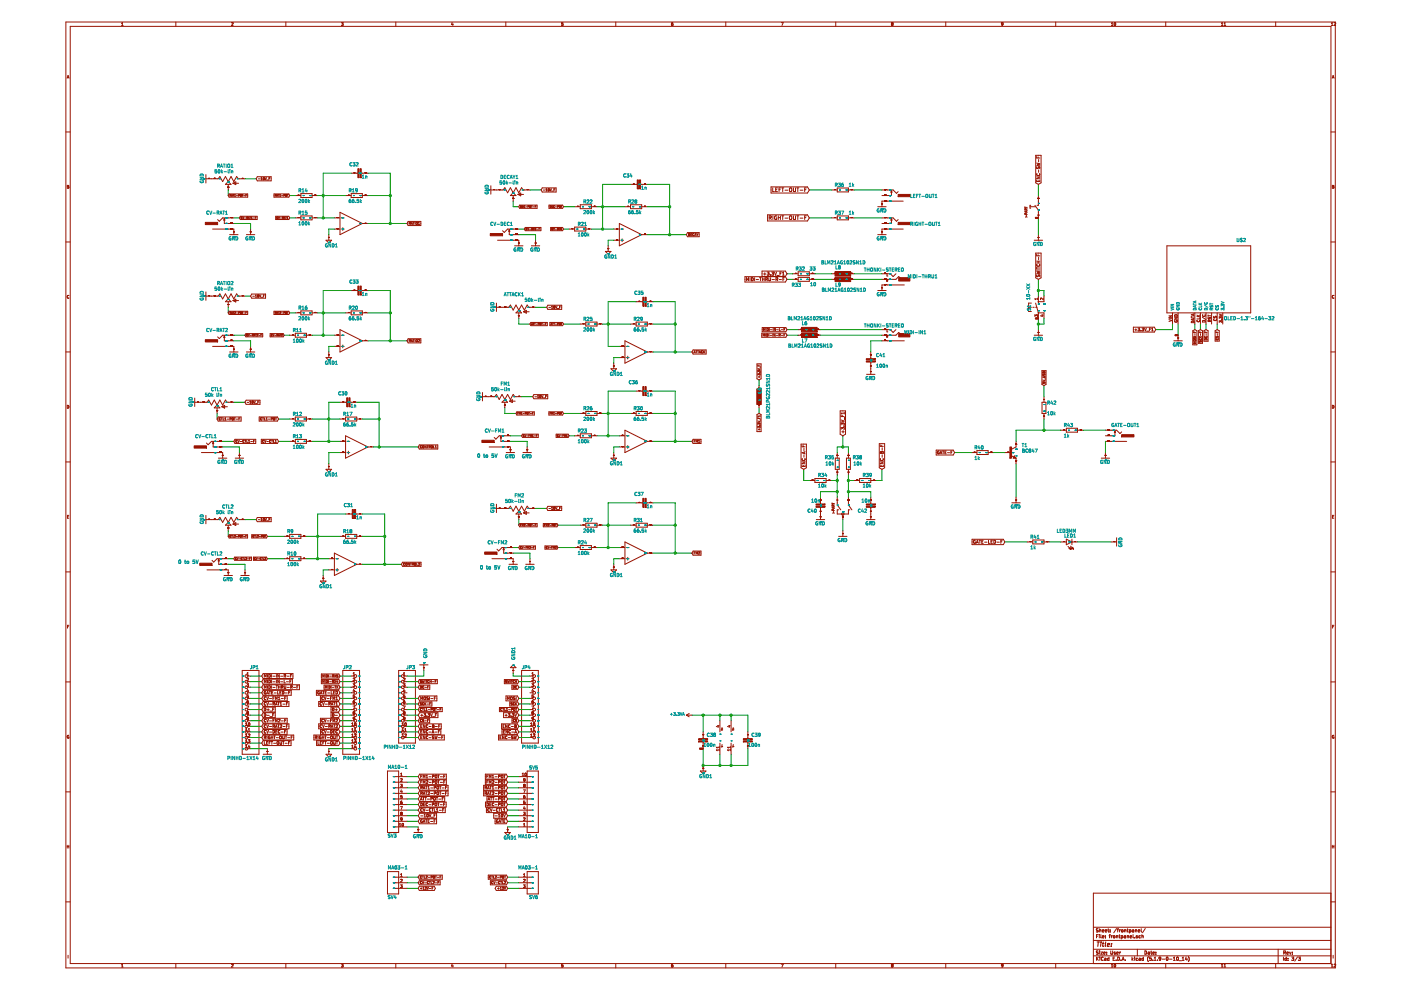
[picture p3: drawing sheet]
<svg xmlns="http://www.w3.org/2000/svg" width="297mm" height="210mm" viewBox="0 0 297 210" stroke-linecap="round" stroke-linejoin="round" font-family="sans-serif">
<path d="M9.3 0h287.8v209.9h-287.8z" fill-rule="evenodd" fill="#fff" stroke="#fff" stroke-width=".21"/>
<g fill="none" stroke="#981200" stroke-width=".21">
<path d="M14 4.7h269.1v200.5h-269.1zM14.2 16.6l.2-.6 .2 .6M14.3 16.4h.3M14.9 5.6h267.3v198.7h-267.3zM25.8 5.4h.3M25.8 5l.1-.2v.6M37.3 4.7v.9M49.4 4.8h-.3M49.4 4.8h.1M49.4 4.8l-.3 .6h.3M60.6 4.7v.9M72.4 4.8h.3l-.2 .2 .2 .1v.2"/>
<path d="M72.4 5.3v.1M72.4 5.4h.3M72.7 5.3v.1M83.9 4.7v.9M95.9 4.8l-.2 .4h.4M96 5v.4M107.2 4.7v.9M119.4 4.8h-.3l-.1 .3 .3-.1 .1 .3h-.4M130.6 4.7v.9M142.7 4.8l-.3 .1v.4h.3v-.3l-.3 .1M153.9 4.7v.9M165.7 4.8h.4l-.3 .6"/>
<path d="M177.2 4.7v.9M189 4.9l.1-.1 .2 .1M189 4.9l.1 .1M189 4.9h.1M189.1 5l-.1 .2 .1 .2 .2-.1-.1-.3M189.1 5h.1M189.3 4.9h.1M189.3 4.9l-.1 .1M200.5 4.7v.9M212.7 5l-.3 .1v-.3l.3 .1-.1 .3-.2 .2M223.8 4.7v.9M235.6 5.4h.4"/>
<path d="M235.6 5l.2-.2v.6M236.3 5.3v.1M236.3 4.8v.5M236.3 4.8h.1a.29 .29 0 0 1 .2 .3 .29 .29 0 0 1-.3 .3M236.3 4.8h.1M247.2 4.7v.9M259 5.4h.3M259 5l.1-.2v.6M259.5 5.4h.4M259.5 5l.2-.2v.6M270.5 4.7v.9M282.3 5.4h.3"/>
<path d="M282.3 5l.1-.2v.6M282.4 16.6l.2-.6 .2 .6M282.5 16.4h.3M283.1 4.8h-.3M283.1 4.8h.1M283.2 4.8v.2l-.4 .4h.4M14 28h.9M14.3 39.6h.2M14.5 39.3h-.2v.6h.3l-.1-.3M14.5 39.3v.1M14.5 39.6h.1M14.5 39.4v.1"/>
<path d="M14.5 39.5v.1M43.7 37v1.8M43.7 37.9h2.6l.3-.5 .6 1.1 .6-1.1 .6 1.1M44.2 37.8h.1M45.4 37.8h.1M47.8 39.1l.6-.6 .6 .6zM48.3 39.7h.1M48.4 39.1v1.2M49.4 38.9l.6-.3v.6zM49.4 38.9h1.2M51.4 37.8h.1M51.9 37.9h-1.4l-.3-.5-.6 1.1-.6-1.1-.6 1.1"/>
<path d="M54.6 37.5h2.9v.8h-2.9l-.3-.4zM54.8 37.9h.3M55.3 38.1h.3M55.3 37.8l.2-.2v.5M55.8 37.7a.19 .19 0 0 1 .3 .2 .19 .19 0 0 1-.3 .1zM55.8 38.1h.1M56.2 37.6l.1 .5 .2-.5M56.6 38.2h.3M57 37.9h.2M57.3 37.6h-.3v.5M74.5 36.7h1.4M75 36.6h.1"/>
<path d="M76.6 36.7h1.4M77.4 36.6h.1M104.1 39.4v1.8M115 39.8h2.9v.9h-2.9l-.3-.4zM133.7 39.1h1.4M134.3 39h.1M135.8 39.1h1.4M136.6 39h.1M163.5 39.6h7.7l.4 .7-.4 .6h-7.7zM163.8 39.8v.8h.4M164.8 39.8h-.3v.8h.3M165.5 39.8h-.3v.8"/>
<path d="M165.7 39.8h.5M166 39.8v.8M167.4 40l.2-.2 .2 .2v.6l-.4-.1zM168.2 39.8v.7l.2 .1 .3-.1v-.7M168.9 39.8h.5M169.2 39.8v.8M171 39.8h-.4v.8M177.5 39.9h2.4v.8h-2.4zM219.6 32.9h1.1v5.9l-.5 .3-.6-.3zM219.8 37.5h.7l-.7 .4h.7M219.8 33.2v.3h.7M219.8 38.2v.3h.7v-.3"/>
<path d="M219.8 34.6l.7 .1-.5 .2 .5 .1-.7 .1M219.8 35.4l.1 .3 .3-.3M219.9 36.8a.3 .3 0 0 0 .2 .4 .3 .3 0 0 0 .3-.3M220.1 33.3v.2M220.1 38.3v.2M220.2 33.8v.5M220.2 36v.5M220.2 35.4h.2M220.2 35.4h.1M220.4 36.8v.1M220.4 35.4h.1M220.4 35.4v.3"/>
<path d="M282.2 28h.9M282.5 39.6h.2M282.7 39.6l.1-.2-.3-.1v.6h.3M282.7 39.6l.1 .3M282.8 39.9h.1M14 51.3h.9M45.1 48.6h4.5v1.2M47.6 46.3v1.1h2M47.6 46.3l.1 .4h-.3zM48.6 41.1h3.9v.7h-3.9l-.2-.3zM48.7 49.8h1.8M48.8 41.4h.1"/>
<path d="M48.8 41.4l.2 .2M48.9 41.3h.1M48.9 41.3l-.1-.1v.4M48.9 41.4h.1M48.9 41.3v.1M49 46.1h.1M49 47.3h.1M49 48.5h.1M49.1 41.6l.1-.4 .1 .4M49.1 41.5h.2M49.4 41.2h.2M49.5 49.2h.1"/>
<path d="M49.5 41.2v.4M49.6 46.2h-2.4l-.7 .7-.4-.3M49.7 41.6h.2M49.7 41.4l.1-.2v.4M50.1 41.5h.3M50.8 41.3l-.2-.1v.4M50.8 41.3h.1M50.8 41.3v.1M50.8 41.4h-.2M50.8 41.4h.1M51 45.9h3.5v.6h-3.5l-.2-.3zM51.1 41.3h.1"/>
<path d="M51.1 46.3h.1M51.2 46.3v.1M51.2 46.4h.1M51.2 46l-.1 .3M51.2 46h.1M51.3 46h.1M51.3 41.2h.2M51.3 46.3v.1M51.4 41.2v.4M51.4 46l.2 .4 .1-.4M51.6 41.5h.3M51.8 46.2h.3"/>
<path d="M52.1 41.4h.1M52.2 49.8h1.8M52.3 41.2h-.2v.4M52.4 46.2l.1 .2M52.5 46h-.2v.4M52.5 46h.1M52.5 46.2h-.2M52.5 46v.2M52.5 46.2h.1M52.6 46.4l.2-.4 .1 .4M52.7 46.3h.1M53 46h.2"/>
<path d="M53 49.2h.1M53.1 46v.4M53.1 48.6v1.2M53.3 46.4h.2M53.3 46.1h.1M53.3 46l.1 .4M53.3 46v.1M53.7 46.2h.2M54.1 46.2h.1M54.3 46h-.2v.4M58.1 41.1h3.1l.2 .4-.2 .3h-3.1zM58.4 41.4l.2 .2"/>
<path d="M58.5 45.9h2.7l.2 .3-.2 .3h-2.7zM58.5 41.3l-.2-.1v.4M58.5 41.3h.1M58.5 41.3l-.2 .1M58.7 41.6l.1-.4 .1 .4M58.7 41.5h.2M58.8 46l-.1 .3h.2M58.8 46h.1M59 41.2h.2M59 46l.1 .4 .2-.4M59.1 41.2v.4M59.3 41.4l.1-.2v.4"/>
<path d="M59.3 41.6h.2M59.4 46.2h.3M59.7 41.5h.3M60 46.2l.1 .2M60.1 46h-.2v.4M60.1 46.2h-.2M60.1 46h.1M60.1 46v.2M60.1 46.2h.1M60.2 41.4h.1M60.2 46.4l.1-.4 .2 .4M60.2 46.3h.2"/>
<path d="M60.3 41.4h.1M60.4 41.4h-.1M60.4 41.4l-.2-.2v.4M60.4 41.4h.1M60.5 46h.2M60.6 46v.4M60.7 41.3h.1M60.9 46.4h.2M60.9 41.2h.2M60.9 46.1h.1M60.9 46l.1 .4M60.9 46v.1"/>
<path d="M61 41.2v.4M62.6 46.2h1.2M62.6 41.5h1.2M63.2 46.1h.1M63.2 41.4h.1M63.8 41h2.4v.9h-2.4zM63.8 45.8h2.4v.8h-2.4zM66.2 46.2h1.1M66.2 41.5h1.1M66.8 46.1h.1M66.8 41.4h.1M69.1 50.9h1.2l-.6 .6z"/>
<path d="M69.6 50.3h.1M69.7 49.8v1.1M70.9 46.2h1.2M70.9 48.6h1.2M71.5 48.5h.1M71.5 46.1h.1M72.1 45l4.7 2.4-4.7 2.4zM72.4 46.2h.6M72.4 48.6h.6M72.7 48.3v.6M73.3 41.5h1.2M73.9 41.4h.1"/>
<path d="M74.5 41h2.3v.9h-2.3zM76.8 47.4h1.2M76.8 41.5h1.2M77.4 47.3h.1M77.4 41.4h.1M86.5 46.9h2.7v.9h-2.7l-.2-.4zM86.9 47.4l.1 .2M87 47.3l-.3 .1M87 47.3v-.1l-.3-.1v.5M87 47.3h.1M87.2 47.6l.1-.5 .2 .5M87.2 47.5h.2"/>
<path d="M87.6 47.1h.2M87.7 47.1v.5M88 47.1v.5M88.7 47.6h.3M88.7 47.3l.1-.2v.5M104.1 40.3h2.6l.3-.5 .6 1.1 .6-1.1 .6 1.1M104.7 40.2h.1M105.5 50.9h4.5v1.2M105.8 40.2h.1M108 48.7v1.1h2M108 48.7l.1 .3h-.2zM108.2 41.5l.6-.6 .6 .6z"/>
<path d="M108.7 42.1h.1M108.8 41.5v1.1M109.1 52.1h1.8M109.4 48.5h.1M109.4 49.7h.1M109.4 50.9h.1M109.8 41.2l.6-.3v.6zM109.8 41.2h1.2M109.9 51.5h.1M110 48.6h-2.4l-.7 .7-.3-.4M110.2 43.5h3.7v.7h-3.7l-.2-.4zM110.4 43.6a.19 .19 0 0 1 .2 .2 .19 .19 0 0 1-.2 .2z"/>
<path d="M110.7 43.8h.2M110.9 43.6h-.2v.4h.2M111.2 43.6l-.1 .2 .1 .2M111.2 44h.1M111.2 43.6h.1M111.2 43.6l.1 .1M111.3 44h-.1M111.4 48.2h3.3v.7h-3.3l-.2-.3zM111.5 43.9h.2M111.6 48.4v.3h.2M111.6 48.4h.1M111.6 48.4h.2"/>
<path d="M111.8 40.2h.1M111.9 48.4l.1 .3 .1-.3M112.1 43.8h-.2M112.1 43.8l-.2-.2v.4M112.1 43.8h.1M112.2 48.6h.3M112.4 40.3h-1.5l-.3-.5-.6 1.1-.6-1.1-.6 1.1M112.6 43.6h.3M112.7 52.1h1.7M112.7 48.4a.19 .19 0 0 1 .2 .1 .19 .19 0 0 1-.2 .2zM112.8 43.6v.4M113 43.9h.3"/>
<path d="M113.1 48.5h.1M113.3 48.4h-.2v.3h.2M113.5 51.5h.1M113.5 43.8h.1M113.5 50.9v1.2M113.6 43.6h-.1v.4M113.7 48.4l-.3 .1 .1 .2h.2M113.8 48.6h.3M114.3 48.5h.1M114.5 48.4h-.2v.3M115.2 40.3h.3M115.7 40.5h.3"/>
<path d="M115.8 40.1l.1-.1v.5M115.8 40.1h-.1M116.2 40.1l.1-.1a.19 .19 0 0 1 .2 .2 .19 .19 0 0 1-.3 .2zM116.4 43.5h2.9l.2 .3-.2 .4h-2.9zM116.4 40.4v.1M116.6 40l.2 .5 .1-.5M116.6 43.6l.2 .1-.1 .3zM116.8 48.2h2.5l.2 .4-.2 .3h-2.5zM117 40.5h.3M117 43.8h.1M117 48.4v.3h.2M117.1 48.4h.1"/>
<path d="M117.1 48.4h-.1M117.2 43.6h-.2v.4h.2M117.3 48.4l.2 .3 .1-.3M117.4 40.2h.2M117.6 43.7l-.3 .1 .3 .2M117.7 40h-.3v.5M117.7 48.6h.3M117.7 43.9h.3M118.2 48.4a.19 .19 0 0 1 .2 .1 .19 .19 0 0 1-.2 .2zM118.4 43.8h-.2M118.4 43.7l-.2-.1v.4M118.4 43.7h.1"/>
<path d="M118.4 43.8h.1M118.4 43.7v.1M118.6 48.5h.1M118.7 48.4h-.1v.3h.1M118.9 43.6h.2M119 43.6v.4M119.1 48.4l-.2 .1v.2h.2M120.7 48.6h1.1M121.2 48.5h.1M121.8 43.8h1.2M121.8 48.2h2.4v.8h-2.4zM122.4 43.7h.1"/>
<path d="M123 43.4h2.4v.8h-2.4zM124.2 48.6h1.2M124.8 48.5h.1M125.4 43.8h1.2M126 43.7h.1M128.4 53.3h1.1l-.6 .6zM128.9 52.7h.1M128.9 52.1v1.2M130.1 50.9h1.2M130.1 48.6h1.2M130.7 50.9h.1M130.7 48.5h.1"/>
<path d="M131.3 47.4l4.8 2.4-4.8 2.3zM131.6 50.9h.6M131.6 48.6h.6M131.9 50.6v.6M132.5 43.8h1.2M133.1 43.7h.1M133.7 43.4h2.4v.8h-2.4zM136.1 49.8h1.1M136.1 43.8h1.1M136.6 49.7h.1M136.6 43.7h.1M145.8 49.3h2.4v.9h-2.4l-.3-.4z"/>
<path d="M146 49.5a.24 .24 0 0 1 .3 .2 .24 .24 0 0 1-.3 .3zM146.5 49.7h.1M146.7 49.5h-.2v.5h.2M147 49.5h.1M147 50h.1M147 49.5l-.1 .2 .1 .3M147.1 49.5h.1M147.1 49.9v.1M147.2 49.9h-.1M147.3 50l.1-.5 .2 .5M147.3 49.8h.3M147.7 49.5l.2 .2"/>
<path d="M147.9 49.7v.3M148 49.5l-.1 .2M157.9 58.7h8.6l.4 .5-.4 .6h-8.6zM158.3 59.5v-.6l.2 .4 .2-.4v.6M159 58.9v.6M159.3 58.9a.34 .34 0 0 1 .4 .3 .34 .34 0 0 1-.4 .3zM160 58.9v.6M160.3 59.3h.5M161 58.9h.4M161.2 58.9v.6M161.6 57.5h4.9l.4 .5-.4 .6h-4.9zM161.6 59.2h.4"/>
<path d="M161.6 58.9v.6M161.9 58.1h.5M162 58.9v.6M162.1 57.8v.5M162.3 59.2h.3l.1-.3h-.4v.6M162.5 59.2l.2 .3M162.6 57.7h.5l-.3 .2 .3 .2-.1 .2h-.3M162.6 58.3h.1M162.7 45.5h8.5l.4 .7-.4 .7h-8.5zM163 58.9v.6M163 59.5h.1M163.3 46.2l.2 .3"/>
<path d="M163.4 58.3h.1M163.3 58.3h.1M163.4 58.9l-.1 .6h-.2M163.5 46.1l-.4 .1M163.5 46.1v-.3h-.4v.7M163.5 46.1h.1M163.6 57.7h.4l-.2 .2 .2 .2v.2h-.4M163.7 59.3h.5M163.9 45.8v.7M164.2 57.7l.2 .6 .2-.6M164.5 40.2h.2M164.5 59.2h.3l.1-.3h-.4v.6"/>
<path d="M164.6 45.8a.35 .35 0 0 0-.4 .4 .35 .35 0 0 0 .5 .3v-.3h-.2M164.7 59.2l.2 .3M164.7 58.4h.5M165 46.1h.5M165 45.8v.7M165.2 40.2h.2M165.2 59.3h.5M165.4 58h.2M165.5 45.8v.7M165.7 57.7h-.3v.6M165.7 45.8h.5M165.9 58.3h.4"/>
<path d="M165.9 57.9l.2-.2v.6M166 45.8v.7M166 59.2h.2M166.3 58.9h-.3v.6M166.4 46.2h.6M166.4 40.3h.6M167.4 45.9l.2-.1 .2 .1v.6l-.4-.1zM168 59.2h1.2M168 58h1.2M168.2 45.8v.6l.4 .1M168.6 59.1h.1M168.6 58h.1"/>
<path d="M168.6 46.5h.1M168.7 45.8l-.1 .7M168.9 45.8h.5M169.2 45.8v.7M169.2 57.6h2.4v.9h-2.4zM169.2 58.8h2.4v.8h-2.4zM169.6 46.2h.6M169.6 40.3h.6M170.6 46.1h.3M170.6 40.2h.3M171 45.8h-.4v.7M171.6 59.2h1.2"/>
<path d="M171.6 58h1.2M172.2 59.1h.1M172.2 58h.1M176.3 59.2h1.2M176.3 58h1.2M176.3 40.3h1.2M176.3 46.2h1.2M176.9 59.1h.1M176.9 58h.1M176.9 46.1h.1M176.9 40.2h.1M177.5 45.8h2.4v.8h-2.4z"/>
<path d="M179.9 59.2h1.2M179.9 58h1.2M179.9 40.3h1.2M179.9 46.2h1.2M180.5 59.1h.1M180.5 58h.1M180.5 46.1h.1M180.5 40.2h.1M186.1 49.8h1.8M186.1 43.8h1.8M186.9 43.2h.1M186.9 49.2h.1"/>
<path d="M187 59.2h3l.5-.6 .6 .6M187 58h1.8l.6 .6 .6-.6M187 40.3h2.4l.7 .7 .3-.4M187 46.2h2.4l.7 .7 .3-.3M187.6 46.1h.1M187.6 47.3h.1M187.6 48.5h.1M187.6 40.2h.1M187.6 41.4h.1M187.6 42.6h.1M187.6 58h.1M187.6 59.1h.1"/>
<path d="M188.1 58.1v.4h.1M188.1 59.5l.1 .2M188.2 59.3h-.2v.4M188.2 59.3h.1M188.2 59.5h-.2M188.2 59.3v.2M188.2 59.5h.1M189 40.4v1.1h-2M189 46.3v1.1h-2M189 46.3l.1 .4h-.2zM189 40.4l.1 .4h-.2zM191.5 42.6h-4.5v1.2"/>
<path d="M191.5 48.6h-4.5v1.2M217.3 43.8v.3M217.3 44h.5M217.3 45.2v.3h.5M217.3 45.2h.1M217.3 45.2h.2M217.5 46.1l.1-.4 .1 .4M217.5 45.2h.1M217.5 45.2l.1 .3M217.6 44.5l-.1-.2h-.2v.2h.5M217.6 44.8v.2M217.8 44.7l-.5 .2 .5 .1"/>
<path d="M217.8 44.3l-.2 .1M218.4 43.8h1.2M218.5 43.5h-.1v.6h.1M219.3 50.9h1.7M219.4 43.5l.8 1.1v1.6M219.6 46.1l.6 .1-.6 .1zM219.6 53.7h1.1v5.2l-.5 .3-.6-.3zM219.8 46.1v.1M219.8 46.1h.1M219.8 46.1h-.1M219.8 53.9v.3h.7M219.8 56.6v.4"/>
<path d="M219.8 57.5l.7 .2-.5 .1 .5 .1-.7 .2M219.8 57.2h.7M219.8 56.8h.7M219.8 55.8h.7M219.8 55.4h.7M219.8 58.3l.1 .3h.2l.2-.3 .1 .4M219.9 56a.29 .29 0 0 0 .2 .5 .29 .29 0 0 0 .3-.5M219.9 46.1l-.1 .1M220 46.1v.1zM220 46.2h.1M220.1 50.3h.1M220.1 42.1h.1"/>
<path d="M220.1 45.6h.1M220.1 54v.2M220.1 55.4v.4M220.2 41.5v2h-.3M220.2 49.8v1.1M220.2 54.6v.5M247.4 52.1h17.8v14.2h-17.8zM282.2 51.3h.9M14 74.6h.9M14.6 62.7a.27 .27 0 0 0-.4 .2 .27 .27 0 0 0 .4 .3M43.7 61.9v1.8M43.7 62.8h2.6l.3-.5 .6 1.1 .6-1.1 .6 1.1"/>
<path d="M44.2 62.7h.1M45.1 73.4h4.5v1.2M45.4 62.7h.1M47.6 71.2v1.1h2M47.6 71.2l.1 .4h-.3zM47.8 64l.6-.6 .6 .6zM48.3 64.6h.1M48.4 64v1.2M48.6 66h3.9v.7h-3.9l-.2-.4zM48.7 74.6h1.8M48.8 66.3h.1M48.8 66.3l.2 .2"/>
<path d="M48.9 66.1h-.1v.4M48.9 66.1h.1M48.9 66.2v.1M48.9 66.3h.1M49 71h.1M49 72.2h.1M49 73.4h.1M49.1 66.5l.1-.4 .1 .4M49.1 66.4h.2M49.4 63.7l.6-.3v.6zM49.4 63.7h1.2M49.4 66.1h.2"/>
<path d="M49.5 74h.1M49.5 66.1v.4M49.6 71.1h-2.4l-.7 .7-.4-.4M49.7 66.1h.2M49.7 66.1v.1M49.9 66.1v.1M49.9 66.2l-.2 .3h.2M50.1 66.4h.3M50.8 66.1h-.2v.4M50.8 66.3h-.2M50.8 66.1v.1M50.8 66.2v.1"/>
<path d="M50.8 66.3h.1M51.2 66.4l-.1 .1M51.3 66.1h.2M51.4 62.7h.1M51.4 66.1v.4M51.6 66.4h.3M51.9 62.8h-1.4l-.3-.5-.6 1.1-.6-1.1-.6 1.1M52.1 66.3h.1M52.1 70.7h3.6v.7h-3.6l-.2-.3zM52.2 74.6h1.8M52.3 66.1h-.2v.4M52.5 70.9l-.2 .1 .1 .2h.1"/>
<path d="M52.6 70.9l.2 .3 .1-.3M53 71.1h.3M53 74h.1M53.1 73.4v1.2M53.4 62.3h2.9v.9h-2.9l-.3-.4zM53.6 71.1l.1 .1M53.6 62.8h.3M53.6 70.9h-.1v.3M53.6 70.9h.1M53.7 70.9h.1M53.7 70.9l-.2 .2M53.8 71.2l.1-.3 .2 .3"/>
<path d="M53.8 71.1h.2M54.1 70.9h.2M54.1 63h.3M54.2 62.6l.1-.1v.5M54.2 62.6l-.1 .1M54.2 70.9v.3M54.5 70.9h.2M54.6 62.6a.23 .23 0 0 0 0 .2 .23 .23 0 0 0 .2 .2M54.7 62.5a.22 .22 0 0 1 .2 .2 .22 .22 0 0 1-.1 .3M54.7 62.5l-.1 .1M54.7 70.9h.1M54.7 70.9l-.3 .3h.3"/>
<path d="M54.8 63h.1M54.8 71.1h.3M55 62.5l.2 .5 .1-.5M55.3 71h.1M55.4 63h.3M55.5 70.9h-.2v.3M55.8 62.7h.2M56.1 62.5h-.3v.5M57.3 70.7h2.7l.2 .4-.2 .3h-2.7zM57.7 70.9l-.2 .1 .1 .2h.1M57.8 70.9l.2 .3 .1-.3M58.1 66h3.1l.2 .3-.2 .4h-3.1z"/>
<path d="M58.2 71.1h.3M58.4 66.3l.2 .2M58.5 66.1h-.2v.4M58.5 66.3h-.2M58.5 66.1v.1M58.5 66.2v.1M58.5 66.3h.1M58.7 66.5l.1-.4 .1 .4M58.7 66.4h.2M58.8 71.1l.1 .1M58.9 71l-.2 .1M58.9 70.9h-.2v.3"/>
<path d="M58.9 70.9h.1M58.9 71h.1M58.9 70.9v.1M59 66.1h.2M59 71.2l.1-.3 .2 .3M59.1 71.1h.1M59.1 66.1v.4M59.3 70.9h.3M59.3 66.1v.1M59.4 70.9v.3M59.5 66.1h-.2M59.5 66.1h.1"/>
<path d="M59.5 66.1l-.2 .4h.2M59.7 70.9l.2 .1-.3 .2h.3M59.7 66.4h.3M60.2 66.3h.1M60.3 66.1h-.1v.4M60.3 66.1h.1M60.3 66.1v.2M60.3 66.3h.1M60.8 66.4l-.1 .1M60.9 66.1h.2M61 66.1v.4M61.4 71.1h1.2"/>
<path d="M62 71h.1M62.6 70.7h2.4v.8h-2.4zM62.6 66.3h1.2M63.2 66.3h.1M63.8 65.9h2.4v.9h-2.4zM65 71.1h1.2M65.6 71h.1M66.2 66.3h1.1M66.8 66.3h.1M69.1 75.8h1.2l-.6 .6zM69.6 75.2h.1M69.7 74.6v1.2"/>
<path d="M70.9 71.1h1.2M70.9 73.4h1.2M71.5 71h.1M71.5 73.4h.1M72.1 69.9l4.7 2.4-4.7 2.3zM72.4 71.1h.6M72.4 73.4h.6M72.7 73.1v.6M73.3 66.3h1.2M73.9 66.3h.1M74.5 61.6h1.4M74.5 65.9h2.3v.9h-2.3z"/>
<path d="M75 61.5h.1M76.6 61.6h1.4M76.8 72.3h1.2M76.8 66.3h1.2M77.4 61.5h.1M77.4 66.3h.1M77.4 72.2h.1M86.5 71.8h2.7v.9h-2.7l-.2-.4zM86.7 72.2h.3v-.2h-.3v.5M86.9 72.2l.1 .3M87.2 72.5l.1-.5 .2 .5M87.2 72.3h.2"/>
<path d="M87.6 72h.2M87.7 72v.5M88 72v.5M88.4 72l.1 .1M88.7 72l.3 .1-.3 .4h.3M105.3 64.3v1.7M105.3 65.2h2.6l.3-.5 .6 1 .6-1 .6 1M105.8 65.1h.1M107 65.1h.1M109.4 66.3l.6-.6 .6 .6zM109.9 66.9h.1M110 66.3v1.2"/>
<path d="M111 66.1l.6-.3v.6zM111 66.1h1.2M112.5 68.4h3.5v.7h-3.5l-.1-.4zM112.7 68.9l.1-.4 .1 .4M112.7 68.8h.2M113 65.1h.1M113 68.5h.2M113.1 68.5v.4M113.3 68.5h.2M113.4 68.5v.4M113.5 65.2h-1.4l-.3-.5-.6 1-.6-1-.6 1M113.6 68.7h.3"/>
<path d="M114.3 68.5h-.2v.4M114.3 68.5h.1M114.3 68.5l-.2 .2M114.5 68.5v.1M114.8 68.5h.2M114.9 68.5v.4M115.2 68.7h.3M115.6 68.7h.2M115.8 68.5h-.2v.4M116.2 64.7h2.9v.9h-2.9l-.3-.4zM116.4 65.2h.3M116.6 68.4h2.7l.2 .3-.2 .4h-2.7z"/>
<path d="M116.8 68.9l.1-.4 .1 .4M116.8 68.8h.2M116.9 65.4h.3M116.9 65l.2-.1v.5M117.1 68.5h.2M117.2 68.5v.4M117.4 68.5h.2M117.5 65.4h.1M117.5 64.9h.1M117.5 64.9l-.1 .2 .1 .3M117.5 68.5v.4M117.5 64.9l.2 .2-.2 .3"/>
<path d="M117.7 68.7h.3M117.8 64.9l.1 .5 .2-.5M118.2 65.4h.3M118.4 68.5h-.2v.4M118.4 68.5h.1M118.4 68.7h-.2M118.4 68.5v.1M118.4 68.6v.1M118.6 65.1h.2M118.8 68.5v.1M118.9 64.9h-.3v.5M118.9 68.5h.2"/>
<path d="M119 68.5v.4M123 68.7h1.2M123.6 68.6h.1M124.2 68.3h2.4v.8h-2.4zM126.6 68.7h1.2M127.2 68.6h.1M129.5 78.2h1.2l-.6 .6zM130 77.6h.1M130.1 77v1.2M131.3 75.8h1.2M131.3 73.4h1.2M131.9 75.7h.1"/>
<path d="M131.9 73.4h.1M132.5 72.3l4.7 2.3-4.7 2.4zM132.8 75.8h.6M132.8 73.4h.6M133.1 75.5v.6M133.7 68.7h1.2M134.3 68.6h.1M134.9 68.3h2.3v.8h-2.3zM134.9 64h1.4M135.5 63.9h.1M137 64h1.4M137.2 74.6h1.2"/>
<path d="M137.2 68.7h1.2M137.8 74.5h.1M137.8 63.9h.1M137.8 68.6h.1M147 74.2h2.7v.9h-2.7l-.3-.5zM147.1 74.8l.2-.4 .1 .4M147.1 74.7h.3M147.5 74.4h.3M147.6 74.4v.4M147.9 74.4h.2M148 74.4v.4M148.2 74.8l.2-.4 .1 .4"/>
<path d="M148.3 74.7h.2M149 74.4h-.1a.24 .24 0 0 0-.2 .2 .24 .24 0 0 0 .2 .2h.1M149 74.4h.1M149.2 74.4v.4M149.2 74.6l.2 .2M149.4 74.4l-.2 .2M160.5 77.2h.9v3.1l-.5 .3-.4-.3zM160.7 77.4v.2h.4M160.7 78.1l.4 .2-.4 .1M160.8 79.9h.3M160.9 78.6l-.1 .1-.1-.1v.3M160.9 79.3l-.1 .1-.1-.1v.2"/>
<path d="M160.9 77.4v.2M160.9 78.6h.2v.3M160.9 79.3h.1M160.9 79.3h.2v.2M160.9 78.6h.1M161 79.7v.4M161.1 79h.1M161.1 79.5h.1M161.2 77.7v.4M161.5 70.6h5.1l.3 .5-.3 .4h-5.1zM161.6 69.5h5l.3 .4-.3 .4h-5zM161.8 71.3v-.5l.1 .3 .2-.3v.5"/>
<path d="M161.9 70.1v-.5l.1 .4 .2-.4v.5M162.3 70.8v.5M162.4 69.6v.5M162.6 70.8a.24 .24 0 0 1 .2 .3 .24 .24 0 0 1-.2 .2zM162.6 69.6a.24 .24 0 0 1 .3 .3 .24 .24 0 0 1-.3 .2zM163 70.8v.5M163.1 69.6v.5M163.3 71.1h.3M163.3 69.9h.4M163.8 70.8v.5M163.9 69.6v.5M164.3 70.8v.5l-.2-.5v.5"/>
<path d="M164.4 69.6v.5l-.2-.5v.5M164.6 71.1h.3M164.6 69.9h.4M165.2 69.6v.5h.3M165.3 71.1l.1 .2M165.4 71l-.3 .1M165.4 71v-.1l-.3-.1v.5M165.4 71h.1M165.6 71.1h.4M165.6 69.9h.4M166.2 71h.2M166.2 69.9h.2"/>
<path d="M166.4 69.6h-.2v.5M166.4 70.8h-.2v.5M169.2 71.1h1.2M169.2 69.9h1.2M169.8 71h.1M169.8 69.8h.1M172.8 71.1h1.2M172.8 69.9h1.2M173.4 71h.1M173.4 69.8h.1M183.7 79.4h1.8M184.5 78.8h.1"/>
<path d="M184.5 77.6h.1M184.5 75.2h.1M184.6 74.6v1.5M184.6 76.8v2.6M186.1 61.6h1.8M186.9 61h.1M187 71.1h3l.5-.6 .6 .6M187 69.9h1.8l.6 .6 .6-.6M187 72.3h4.7M187.6 60.3h.1M187.6 69.8h.1M187.6 71h.1"/>
<path d="M187.6 72.2h.1M188.1 70v.4h.1M188.1 71.4l.1 .2M188.2 71.2l-.2-.1v.5M188.2 71.2h.1M188.2 71.2v.1l-.2 .1M191.7 60.4h-4.7v1.2M218.1 65.2h.6M218.7 64.3h-.6v1.7h.6M219 65.2h.3M219.3 71.1h1.7M219.6 65.2h.3"/>
<path d="M219.6 64.3l.6 2M219.6 67.4l.6 .1-.6 .1zM219.8 67.5h.1M219.8 67.5h-.1M219.9 67.5l-.1 .1M219.9 66.8h-.1l-.2 .2-.2-.2v.3M219.9 66.8h.1M220 66.8v.3M220 67.1h-.1M220 63.2v.3M220 63.4h-.6l.2 .1M220 67.5v.1"/>
<path d="M220 67.5h.1M220 67.6h.1M220.1 70.5h.1M220.2 62.8v1.5M220.2 66.3v1.2M220.2 69.9v1.2M220.2 66.3h1.1v1.2M220.6 63.3l.1 .2M220.7 63.2l-.1 .1M220.8 66.8h.4M220.9 78.6h.9v2.9l-.5 .2-.4-.2zM221 66.7v.4l-.4-.1"/>
<path d="M221.1 79.8h.4M221.1 79.3l.1 .3M221.2 78.9l-.1 .2h.5l-.1-.2M221.2 79.6h.1M221.2 78.9h.1M221.2 63.2v.4l-.3-.4h-.2M221.2 78.9l.1 .1M221.3 79v.1M221.3 78.9v.1M221.3 62.8v1.2h-1.1M221.3 79.4l-.1 .2M221.3 78.9h.1"/>
<path d="M221.3 78.9h.2M221.4 79.3h.1M221.4 79.3l-.1 .1M221.5 79.8h.1M221.5 79.3v.1M221.5 78.9h.1M221.5 79.4v.2M221.5 79.8v.2l-.4 .1M240.3 69.4h4.4l.3 .5-.3 .5h-4.4zM240.6 69.9h.4M240.8 69.7v.5M241.3 69.6h.3l-.2 .2h.2v.3h-.3"/>
<path d="M241.9 70.1h.1M242.1 69.6h.4l-.2 .2 .2 .2-.4 .1M242.7 69.6l.2 .6 .1-.6M243.1 70.2h.5M243.7 69.8h.2M244 69.6h-.3v.6M244.2 70.2h.3M244.2 69.7l.1-.1v.6M247.8 67h.6l-.6 .3h.6M247.8 67.8l.6 .2-.6 .2M247.8 67.6h.6M248.6 66.3v2.4"/>
<path d="M248.9 72.3h1.8M249 67.3h.6l-.6 .4h.6M249.1 66.8a.31 .31 0 0 1 .4-.1 .31 .31 0 0 1 .1 .4h-.6zM249.1 68a.27 .27 0 0 0 .2 .3 .27 .27 0 0 0 .3-.4l-.2 .2M249.2 71l.6 .1-.6 .1zM249.4 71.1h.1M249.4 71v.1M249.4 71h.1M249.5 71v.1M249.6 71v.1M249.6 71l.1 .1M249.6 71.1h.1"/>
<path d="M249.7 71.1h-.1M249.7 71.7h.1M249.8 66.3v2.4M249.8 71.1v1.2M252.6 67v.4M252.6 67.2h.6M252.6 68.2l.1-.1a.31 .31 0 0 1 .3 0 .31 .31 0 0 1 .2 .3h-.6zM252.9 70.1l.4-.2 .5 .2v3h-.9zM253 66.6v.3M253 67.6v.2M253.1 71.3h.4M253.1 70.3v.2h.4"/>
<path d="M253.1 71.5v.3h.1M253.2 67.5l-.6 .2 .6 .2M253.2 66.5l-.6 .2 .6 .2M253.3 71.8h-.1M253.3 70.4v.1M253.3 71.6v.2M253.3 66.3v2.4M253.3 71.6h.1M253.4 70.7v.4M253.4 71.5l-.1 .1M253.4 71.5l.1 .1M253.5 71.6h.1"/>
<path d="M253.5 72.5h-.4l.3 .2-.3 .1h.4M253.5 71.6v.2M253.8 67.1h.6M253.8 66.8l.3 .3M253.8 67.9a.26 .26 0 0 0 .3 .3 .26 .26 0 0 0 .2-.3M254.1 70.1l.4-.2 .5 .2v2.7h-.9zM254.3 70.3v.2h.4M254.3 71.6h.4M254.3 71.3l.2 .3M254.3 72.3v.2l.2-.2M254.3 71.8a.21 .21 0 0 0 .2 .3 .21 .21 0 0 0 .2-.3M254.4 67.3v.3h-.6"/>
<path d="M254.4 66.8l-.4 .2M254.5 70.4v.1M254.5 66.3v2.4M254.5 72.3h.2M254.5 70.7v.4M254.5 72.3h.1M254.7 72.3h.1M254.7 72.3v.2M254.7 71.3l-.2 .2M254.9 67.3l.8 .5M255 66.7v.1M255 68a.31 .31 0 0 1 .4 0 .31 .31 0 0 1 .1 .3h-.5z"/>
<path d="M255.3 70.1l.4-.2 .4 .2v2.2h-.8zM255.4 70.3v.2h.5M255.5 71.3a.21 .21 0 0 0 .2 .3 .21 .21 0 0 0 .2-.3M255.5 66.7a.27 .27 0 0 1-.2 .4 .27 .27 0 0 1-.3-.3M255.5 71.8a.25 .25 0 0 1 .3 0 .25 .25 0 0 1 .1 .3h-.5zM255.7 70.4v.1M255.7 66.3v2.4M255.7 70.7v.4M256.1 66.8v.3M256.1 66.9h.6M256.2 67.3v.3M256.2 67.6h.1"/>
<path d="M256.3 67.6h.1M256.4 67.6h-.1M256.4 67.6h.1M256.4 68.2v-.3h-.2l-.1 .3h.6M256.5 67.3l-.1 .3M256.5 67.3h.2v.3M256.5 67.3h.1M256.7 67.8l-.3 .2M256.9 66.3v2.4M257.4 67v.4l.5-.3M257.4 67.6a.27 .27 0 0 0 .2 .4 .27 .27 0 0 0 .3-.4M257.6 70.1l.5-.2 .4 .2v2.2h-.9z"/>
<path d="M257.8 70.3v.2h.5M257.8 71.9l.4 .1M257.8 71.9h.1M257.8 71.3l.1 .3 .2-.2M257.8 71.8v.1M257.8 71.8h.1M257.9 67.6h.1M257.9 67.1h.1M257.9 67.1v.3M258 70.4v.1M258.1 66.3v2.4M258.1 70.7v.4"/>
<path d="M258.1 71.3h.1M258.1 71.3v.1M258.2 72h.1M258.2 71.8h.1M258.2 71.3l.1 .1M258.3 71.8v.1M258.3 71.4v.2M258.3 71.9h.1M258.3 71.9l-.1 .1M258.5 66.6l.6 .2-.6 .2M258.8 68.1l-.1 .1-.2-.2v.4M258.8 68.1h.1"/>
<path d="M258.8 68.1h.3l-.1 .3M259.1 67.8h.1M259.1 67.2h-.3l-.1 .2-.2-.2v.3M259.1 67.2v.1M259.1 67.3l-.1 .2M259.3 66.3v2.4M282.2 74.6h.9M282.8 62.7a.27 .27 0 0 0-.3 .2 .27 .27 0 0 0 .3 .3M14 97.9h.9M14.3 85.9a.31 .31 0 0 1 .3 .3 .31 .31 0 0 1-.3 .3zM41.3 84.4v1.8M41.3 85.3h2.6l.3-.5 .6 1.1 .6-1.1 .6 1.1"/>
<path d="M41.9 85.2h.1M42.7 96h4.5v1.1M43.1 85.2h.1M45.2 93.7v1.1h2M45.2 93.7l.1 .4h-.2zM45.4 86.5l.6-.6 .6 .6zM45.9 87.1h.1M46 86.5v1.2M46.3 88.4h4.8v.9h-4.8l-.3-.5zM46.3 97.1h1.8M46.6 93.5h.1M46.6 94.7h.1"/>
<path d="M46.6 95.9h.1M46.7 88.6a.21 .21 0 0 0-.3 .2 .21 .21 0 0 0 .3 .2M46.9 88.6h.2M47 88.6v.5M47 86.2l.6-.3v.6zM47 86.2h1.2M47.1 96.5h.1M47.2 93.6h-2.4l-.7 .7-.3-.4M47.3 88.6v.5h.2M47.7 89.1h.2M47.7 88.7l.1-.1v.5M48.1 88.9h.4"/>
<path d="M49 88.6h-.3v.5M49 88.6h.1M49 88.6v.2h-.3M49 85.2h.1M49.4 88.6h.1M49.6 85.3h-1.4l-.4-.5-.6 1.1-.6-1.1-.6 1.1M49.6 88.6h.3M49.8 88.6v.5M49.8 93.1h4.4v.9h-4.4l-.2-.4zM49.9 97.1h1.7M50.1 88.9h.3M50.3 93.4v-.1a.21 .21 0 0 0-.3 .3 .21 .21 0 0 0 .3 .1"/>
<path d="M50.4 93.3l.2 .5 .1-.5M50.6 88.8h.2M50.7 96.5h.1M50.8 96v1.1M50.9 88.6h-.3v.5M50.9 93.6h.4M51.8 93.4l-.1-.1a.21 .21 0 0 0-.2 .3 .21 .21 0 0 0 .3 .1M51.9 93.3h.3M52 93.3v.5M52.2 84.9h2.9v.8h-2.9l-.3-.4zM52.3 93.3v.5h.2M52.4 85.3h.4"/>
<path d="M52.7 93.8h.3M52.7 93.5l.1-.2v.5M53 85.2l.1-.2v.5M53 85.5h.2M53.2 93.6h.3M53.5 85.1h.2l-.1 .4a.23 .23 0 0 1-.2-.2 .23 .23 0 0 1 .1-.2zM53.5 85.1h.1M53.7 93.5h.2M53.8 85l.2 .5 .1-.5M54 93.3h-.3v.5M54.2 85.5h.3M54.7 85.3h.1"/>
<path d="M54.9 85h-.2v.5M55 88.4h3.8l.3 .4-.3 .5h-3.8zM55.4 88.6l-.2 .2 .2 .3M55.4 89.1h.1M55.4 88.6h.1M55.4 93.1h3.4l.3 .5-.3 .4h-3.4zM55.5 88.6h.1M55.5 89l-.1 .1M55.6 88.6h.3M55.8 88.6v.5M55.9 93.4v-.1a.21 .21 0 0 0-.2 .3 .21 .21 0 0 0 .2 .1M56.1 88.6v.5h.2"/>
<path d="M56.1 93.3l.1 .5 .2-.5M56.4 89.1h.3M56.4 88.7l.2-.1v.5M56.6 93.6h.3M56.9 88.9h.4M57.3 93.8h.1M57.3 93.3h.1M57.3 93.3l-.2 .2 .2 .3M57.4 93.8h-.1M57.4 93.3v.1M57.4 93.7v.1M57.5 88.8h.2v-.2h-.2v.5"/>
<path d="M57.5 93.3h.3M57.7 93.3v.5M58 93.3v.5h.2M58 88.6h.1M58.3 93.5l.2-.2v.5M58.3 93.8h.3M58.4 88.6h.3M58.5 88.6v.5M61.4 88.8h1.2M61.4 93.6h1.2M62 93.5h.1M62 88.8h.1"/>
<path d="M62.6 88.4h2.4v.9h-2.4zM62.6 93.2h2.4v.8h-2.4zM65 88.8h1.2M65 93.6h1.2M65.6 93.5h.1M65.6 88.8h.1M69.1 99.5h1.2l-.6 .6zM69.6 98.9h.1M69.7 98.3v1.2M72.1 96h1.2M72.1 85.3h1.4M72.1 88.8h1.2"/>
<path d="M72.1 93.6h1.2M72.7 85.2h.1M72.7 88.8h.1M72.7 93.5h.1M72.7 95.9h.1M73.3 88.4h2.3v.9h-2.3zM73.3 92.4l4.7 2.4-4.7 2.3zM73.6 96h.6M73.6 93.6h.6M73.9 95.7v.5M74.2 85.3h1.4M75 85.2h.1"/>
<path d="M75.6 88.8h1.2M76.2 88.8h.1M78 94.8h1.2M78.6 94.7h.1M88.9 94.3h3.9v.9h-3.9l-.2-.4zM89.4 94.5a.22 .22 0 0 0-.3 .2 .22 .22 0 0 0 .3 .3M89.4 94.9v.1M89.9 94.9l-.1 .1M90.4 94.5v.5l-.3-.5v.5M90.5 94.5h.3M90.7 94.5v.5M91.1 94.8l.1 .2"/>
<path d="M91.2 94.7l-.3 .1M91.2 94.7v-.2h-.3v.5M91.2 94.7h.1M91.5 94.5h.1M91.9 94.5v.5h.2M92.3 94.6l.1-.1v.5M92.3 95h.3M102.3 83.2v1.8M102.3 84.1h2.6l.4-.5 .5 1.1 .6-1.1 .6 1.1M102.9 84h.1M103.7 94.8h4.5v1.2M104.1 84h.1"/>
<path d="M106.2 92.5v1.1h2M106.2 92.5l.1 .4h-.2zM106.4 85.3l.6-.6 .6 .6zM106.9 85.9h.1M107 85.3v1.2M107.3 96h1.8M107.6 92.3h.1M107.6 93.5h.1M107.6 94.7h.1M108 85.1l.6-.3v.6zM108 85.1h1.2M108.1 95.4h.1"/>
<path d="M108.2 92.4h-2.4l-.7 .7-.3-.3M109.6 87.3h3.7v.7h-3.7l-.2-.3zM109.8 87.6h.1M109.9 87.4h-.1v.4M110 84h.1M110.1 87.8v-.4l.1 .3 .1-.3v.4M110.5 87.8h.2M110.5 87.5l.1-.1v.4M110.5 87.5v.1M110.6 84.1h-1.4l-.4-.5-.6 1.1-.6-1.1-.6 1.1M110.8 92.1h3.3v.6h-3.3l-.2-.3zM110.9 96h1.8"/>
<path d="M110.9 87.7h.3M111.2 92.2l-.3 .2 .1 .1h.2M111.3 92.2l.1 .4 .1-.4M111.5 87.5l-.1-.1v.4M111.5 87.6h-.1M111.5 87.5h.1M111.5 87.5v.1M111.5 87.6h.1M111.6 92.4h.3M111.7 95.4h.1M111.8 94.8v1.2M111.8 87.8h.1"/>
<path d="M111.8 87.5v.3M111.8 87.4h.1M111.8 87.4v.1M111.9 87.4v.1M111.9 87.5v.3M111.9 87.8h.1M112.1 87.4h.2M112.1 92.4h.1M112.2 87.4v.4M112.3 92.2h-.2v.4M112.4 87.7h.3M112.4 92.6v-.4l.2 .3 .1-.3v.4"/>
<path d="M112.9 92.3l.1-.1v.4M112.9 92.6h.2M112.9 87.6h.1M113.1 87.4h-.2v.4M113.2 83.7h2.9v.8h-2.9l-.2-.4zM113.2 92.4h.3M113.4 84.1h.4M113.7 92.4h.1M113.9 92.2h-.2v.4M114 84l.1-.2v.5M114 84.3h.2M114.6 83.9h.1"/>
<path d="M114.8 83.8l.2 .5 .1-.5M115.2 84.4h.3M115.7 84.1h.1M115.9 83.8h-.2v.5M116.4 87.3h2.9l.2 .4-.2 .3h-2.9zM116.6 87.6h.1M116.8 87.4h-.2v.4M116.9 87.8v-.4l.2 .3 .1-.3v.4M117.4 87.6l.1-.2v.4M117.4 87.8h.2M117.7 87.7h.3M117.9 92.1h2.6l.2 .3-.2 .3h-2.6z"/>
<path d="M118.2 92.2v.3h.2M118.2 92.2h.2M118.2 92.2h.1M118.4 92.2h.1M118.4 92.5h.1M118.4 87.5h.1M118.4 87.6h-.2M118.4 87.5l-.2-.1v.4M118.4 87.6h.1M118.4 87.5v.1M118.5 92.2l.1 .4 .1-.4M118.9 92.4h.3"/>
<path d="M118.9 87.4h.2M119 87.4v.4M119.3 92.4h.2M119.5 92.2h-.2v.4M119.7 92.6v-.4l.1 .3 .1-.3v.4M120.1 92.6h.2M120.1 92.3l.1-.1v.4M120.1 92.3h.1M121.8 92.4h1.2M122.4 92.3h.1M123 87.7h1.2M123 92h2.4v.8h-2.4z"/>
<path d="M123.6 87.6h.1M124.2 87.2h2.4v.9h-2.4zM125.4 92.4h1.2M126 92.3h.1M126.6 87.7h1.2M127.2 87.6h.1M129.5 97.1h1.2l-.6 .6zM130 96.5h.1M130.1 96v1.1M131.3 94.8h1.2M131.3 92.4h1.2M131.9 94.7h.1"/>
<path d="M131.9 92.3h.1M132.5 91.2l4.7 2.4-4.7 2.4zM132.8 94.8h.6M132.8 92.4h.6M133.1 94.5v.6M133.7 87.7h1.2M134.3 87.6h.1M134.9 87.2h2.3v.9h-2.3zM134.9 82.9h1.4M135.5 82.8h.1M137 82.9h1.4M137.2 93.6h1.2"/>
<path d="M137.2 87.7h1.2M137.8 93.5h.1M137.8 82.8h.1M137.8 87.6h.1M147 93.1h1.6v.9h-1.6l-.3-.4zM147.2 93.5h.1M147.4 93.3h-.2v.5M147.6 93.8v-.5l.1 .4 .2-.4v.5M148.1 93.8h.3M148.1 93.5l.1-.2v.5M160.5 87.9l.4-.2 .5 .2v3.6h-.9zM160.7 88.5v.2h.4"/>
<path d="M160.7 89.3l.4 .1-.4 .2M160.8 91h.3M160.8 85.9h.1M160.8 82.3h.1M160.9 89.8l-.1 .1-.1-.2v.3M160.9 90.4l-.1 .2-.1-.2v.3M160.9 89.7l.2 .1v.2M160.9 90.4h.2v.3M160.9 88.6v.1M160.9 90.4h.1M160.9 89.7v.1M160.9 81.7v1.2"/>
<path d="M160.9 85.3v1.2M161 90.9v.3M161.1 90.2h.1M161.1 88.1v.3M161.1 88.2h-.4l.1 .2M161.2 88.9v.3M169.8 94.2h1.2v5l-.6 .3-.6-.3zM170 97.9h.7l-.7 .4h.7M170 98.6v.3h.7v-.3M170 94.4v.3h.7M170.1 97.2a.3 .3 0 0 0 .3 .5 .3 .3 0 0 0 .2-.5M170.4 94.5v.2"/>
<path d="M170.4 98.7v.2M170.5 95.1v.5M170.5 96.4v.5M170.5 95.8v.4M170.7 95.8l-.7 .2 .7 .2M177.1 97.1h.8v2.4h-.8zM177.4 96.5h.1M177.5 96v1.1M177.5 99.5v1.2M178.1 87.1h1.2v5l-.6 .3-.6-.3zM178.3 90.1v-.4l.3 .2 .1-.2h.2v.4M178.3 88v.3h.7"/>
<path d="M178.3 91v-.4l.3 .2 .1-.1h.2v.3M178.3 89l.7 .3-.7 .2M178.5 91.5h.5M178.7 88.1v.2M178.7 91.3v.5M178.9 90.3l.1 .1M178.9 90.3h.1M179 87.6h-.7l.2 .2M179 87.4v.4M179.1 88.5v.5M179.5 97.1h.8v2.4h-.8zM179.8 96.5h.1"/>
<path d="M179.9 96v1.1M179.9 99.5v1.2M186.4 94.1h1.2v5.1l-.6 .3-.6-.3zM186.6 97.9h.7l-.7 .4h.7M186.6 98.6v.3h.7v-.3M186.6 94.3v.3h.7M186.7 95.8l-.1 .3h.7l-.1-.3-.3 .1M186.7 97.2a.3 .3 0 0 0 .3 .5 .3 .3 0 0 0 .2-.5M186.7 95.8h.1M186.7 95.8h.2M186.9 95.8h.1M186.9 95.8v.1"/>
<path d="M186.9 94.4v.2M186.9 95.9v.2M186.9 98.7v.2M187 95v.5M187 96.4v.5M198.5 95.4h3.6l.3 .6-.3 .5h-3.6zM199.1 95.7a.27 .27 0 0 0-.3 .2 .27 .27 0 0 0 .3 .3l-.1-.2M199.3 96.2l.2-.6 .2 .6M199.4 96h.2M199.8 95.6h.4M200 95.6v.6M200.3 95.9h.2"/>
<path d="M200.6 95.6h-.3v.6h.3M200.9 96h.4M201.6 95.9h.2M201.9 95.6h-.3v.6M205.9 96h1.2M206.5 95.9h.1M207.1 95.5h2.4v.9h-2.4zM209.5 96h1.2M210.1 95.9h.1M213.1 96h1.1M213.6 95.9h.1M214.4 96.6l.5 .3"/>
<path d="M215.1 96.7l.3 .4h-.6zM215.1 96.9v.1h-.2l.2-.2 .2 .3h-.4M215.3 97.7h.1M215.3 94.2h.1M215.4 93.6v1.2l-.9 .4M215.4 97.1v1.2M220.9 85.3h.9v2.4h-.9zM221.1 81.1v.2h.2v-.2h.2v.2M221.1 80.6l.5 .1-.5 .2M221.3 84.7h.1M221.3 88.3h.1M221.3 84.1v1.2"/>
<path d="M221.3 87.7v1.1M221.6 80.2v.3M224.9 91.2h1.2M225.5 91.1h.1M226.1 90.8h2.4v.8h-2.4zM228.5 91.2h1.1M229 91.1h.1M233.5 97.1h1.8M234.3 96.5h.1M234.4 96v1.1M234.4 93.6h4.5M234.4 91.2h2.3l.8 .7 .3-.3"/>
<path d="M235 91.1h.1M235 92.3h.1M235 93.5h.1M236.4 91.3v1.1h-2M236.4 91.3l.1 .4h-.2zM282.2 97.9h.9M282.5 85.9a.31 .31 0 0 1 .3 .3 .31 .31 0 0 1-.3 .3zM14.3 109.6h.2M14.6 109.3h-.3v.6h.3M43.7 109.3v1.8M43.7 110.2h2.6l.3-.5 .6 1.1 .6-1.1 .6 1.1M44.2 110.1h.1"/>
<path d="M45.4 110.1h.1M46.4 118.6v1h2M46.4 118.6l.1 .3h-.2zM47.8 118.4h.1M47.8 119.6h.1M47.8 111.4l.6-.6 .6 .6zM48.3 111.9h.1M48.4 111.4v1.1M48.4 118.5h-2.4l-.7 .7-.3-.4M48.6 113.4h3.9v.7h-3.9l-.2-.4zM49 113.5l-.3 .2 .1 .2h.2M49.1 113.5h.2"/>
<path d="M49.2 113.5v.4M49.4 111.1l.6-.3v.6zM49.4 111.1h1.2M49.4 113.5v.4h.2M49.7 113.5h.1M49.7 113.5l.2 .1M49.8 118.1h3.5v.7h-3.5l-.2-.3zM49.9 113.6h.1M49.9 113.6l-.2 .3h.2M50.1 113.7h.3M50.2 118.3l-.3 .1 .1 .2h.2M50.3 118.2l.1 .4 .1-.4"/>
<path d="M50.6 113.7h.1M50.6 118.5h.3M50.7 113.7l.1-.2h-.2v.4M50.7 113.7h.1M51.3 113.5h.2M51.3 118.3l-.2 .1 .1 .2h.1M51.4 110.1h.1M51.4 113.5v.4M51.4 118.2h.2M51.5 118.2v.4M51.6 113.7h.3M51.8 118.2v.4h.2"/>
<path d="M51.9 110.2h-1.4l-.3-.5-.6 1.1-.6-1.1-.6 1.1M52.1 118.3h.1M52.1 113.7h.1M52.1 118.2l.2 .1M52.1 118.2v.1M52.3 118.3h.1M52.3 113.5h-.2v.4M52.3 118.3l-.2 .3h.2M52.4 118.5h.3M52.9 118.4h.1M53.1 118.2h-.2v.4M53.4 113.4h3.1l.2 .3-.2 .4h-3.1z"/>
<path d="M53.6 113.6l.1 .3M53.6 113.6h.1M53.7 113.9h.1M53.7 113.5h.1M53.7 113.5l-.1 .1M53.7 118.1h2.8l.2 .4-.2 .3h-2.8zM53.8 113.5h.1M53.8 113.9h.1M53.9 113.5h.3M54.1 113.5v.4M54.2 118.3l-.2 .1v.2h.2M54.3 113.5v.4h.2"/>
<path d="M54.3 118.2l.1 .4 .2-.4M54.6 109.7h2.9v.9h-2.9l-.3-.4zM54.6 113.5h.2M54.6 113.5h.1M54.7 118.5h.3M54.8 113.5h.1M54.8 110.2h.3M54.8 113.5v.1M54.8 113.6l-.2 .3h.2M54.8 113.6h.1M55 113.7h.2M55.3 118.2l-.2 .2 .2 .2"/>
<path d="M55.3 118.6h.1M55.3 118.2h.1M55.3 118.2l.1 .1M55.3 110l.2-.1v.5M55.3 110.4h.3M55.4 118.6h-.1M55.5 118.2h.2M55.6 118.2v.4M55.6 113.5h-.2v.4M55.6 113.7h-.2M55.6 113.5h.1M55.6 113.5v.2"/>
<path d="M55.6 113.7h.1M55.8 118.2v.4h.2M55.8 110.4h.1M55.8 109.9v.5M55.9 109.9l.2 .2-.2 .3M55.9 109.9h-.1M56.1 118.3l.2 .1-.2 .2h.2M56.2 113.5h.2M56.2 109.9l.1 .5 .2-.5M56.3 113.5v.4M56.6 110.4h.3M57 110.1h.2"/>
<path d="M57.3 109.9h-.3v.5M60.2 118.5h1.2M60.2 113.7h1.2M60.8 118.4h.1M60.8 113.6h.1M61.4 113.3h2.4v.8h-2.4zM61.4 118h2.4v.9h-2.4zM63.8 118.5h1.2M63.8 113.7h1.2M64.4 118.4h.1M64.4 113.6h.1M69.7 118.5h1.2"/>
<path d="M70.3 118.4h.1M70.9 117.3l4.7 2.3-4.7 2.4zM71.2 118.5h.6M72.1 113.7h1.2M72.7 113.6h.1M73.3 109h1.4M73.3 113.3h2.3v.8h-2.3zM73.9 108.9h.1M75.4 109h1.4M75.6 119.6h1.2M75.6 113.7h1.2M76.2 108.9h.1"/>
<path d="M76.2 113.6h.1M76.2 119.6h.1M85.4 119.2h3.9v.9h-3.9l-.3-.5zM85.8 119.4h.1M85.8 119.4a.21 .21 0 0 0-.3 .2 .21 .21 0 0 0 .3 .2M86.3 119.8l-.1 .1M86.8 119.4v.5l-.3-.5v.5M87 119.4h.2M87.1 119.4v.5M87.5 119.6l.2 .3M87.6 119.4h-.2v.5M87.6 119.4h.1"/>
<path d="M87.6 119.4v.2h-.2M87.9 119.8l.1 .1M88.4 119.4v.5h.2M88.8 119.4l.2 .1-.3 .4h.3M88.8 119.4h-.1M104.3 118.5h4.5v1.1M105.3 106.9v1.8M105.3 107.8h2.6l.3-.5 .6 1.1 .6-1.1 .6 1.1M105.8 107.7h.1M106.8 116.2v1.1h2M106.8 116.2l.1 .4h-.2zM107 107.7h.1"/>
<path d="M107.9 119.6h1.8M108.2 116h.1M108.2 117.2h.1M108.2 118.4h.1M108.7 119.1h.1M108.8 116.1h-2.4l-.7 .7-.3-.4M109.4 109l.6-.6 .6 .6zM109.9 109.6h.1M110 109v1.2M110.2 115.7h3.3v.7h-3.3l-.2-.3zM110.2 111h3.7v.7h-3.7l-.2-.3zM110.4 111.3h.1"/>
<path d="M110.5 111.1h-.1v.4M110.6 115.9l-.3 .1 .1 .2h.2M110.7 111.5v-.4l.1 .3 .1-.3v.4M110.7 115.9l.1 .4 .1-.4M111 108.7l.6-.2v.5zM111 108.7h1.2M111.1 116.1h.2M111.1 111.2h.1M111.2 111.1l-.1 .1M111.2 111.1l.1 .1M111.3 111.2l-.2 .3h.2M111.5 119.6h1.7"/>
<path d="M111.5 111.4h.3M111.5 116.1h.1M111.7 115.9h-.2v.4M111.9 116.3v-.4l.1 .3 .1-.3v.4M112.1 111.1h-.2v.4M112.1 111.1v.1M112.1 111.2v.1h-.2M112.3 119.1h.1M112.3 115.9h.2M112.3 115.9h.1M112.4 118.5v1.1M112.4 111.2v.3l.2-.1-.1-.2"/>
<path d="M112.4 111.1h.1M112.4 111.1v.1M112.5 111.1v.1M112.5 116l-.2 .3h.2M112.5 115.9v.1M112.6 116.1h.3M112.7 111.1h.2M112.8 111.1v.4M113 107.7h.1M113 111.4h.3M113.1 116.1h.1M113.3 115.9h-.2v.4"/>
<path d="M113.5 111.3h.1M113.5 107.8h-1.4l-.3-.5-.6 1.1-.6-1.1-.6 1.1M113.7 111.1h-.2v.4M115.2 111h2.9l.2 .4-.2 .3h-2.9zM115.4 111.3h.2M115.5 115.7h2.6l.2 .4-.2 .3h-2.6zM115.6 111.1h-.2v.4M115.8 111.5v-.4l.1 .3 .1-.3v.4M115.8 116.2h.1M115.8 116.2l.1 .1M115.9 116.3h.1M115.9 115.9h.1"/>
<path d="M115.9 115.9l-.1 .3M116 116.2l-.1 .1M116.1 115.9l.1 .4 .2-.4M116.2 107.4h2.9v.8h-2.9l-.3-.4zM116.2 111.2h.2l-.2 .3h.2M116.2 111.2h.1M116.4 107.8h.3M116.5 116.1h.3M116.6 111.4h.2M116.9 107.7l.2-.2v.5M116.9 108h.3M117 116.1h.1"/>
<path d="M117.1 115.9h-.1v.4M117.2 111.1h-.2v.4M117.2 111.1v.1M117.2 111.3h-.2M117.2 111.2v.1M117.2 111.3h.1M117.3 116.3v-.4l.1 .3 .1-.3v.4M117.4 107.6l.1 .4M117.4 107.6h.1M117.4 111.2l.1 .3 .1-.1v-.2M117.5 111.1h.1M117.5 111.1l-.1 .1"/>
<path d="M117.5 108h.1M117.5 107.5h.1M117.5 107.5l-.1 .1M117.5 107.5l.1 .1M117.5 111.1l.1 .1M117.6 107.6h.1M117.6 107.6l-.1 .4M117.7 115.9h.2M117.7 115.9h.1M117.7 111.1h.3M117.8 107.5l.1 .5 .2-.5M117.9 111.1v.4"/>
<path d="M117.9 115.9h.1M117.9 115.9v.1M117.9 116l-.2 .3h.2M118.2 108h.3M118.6 107.8h.2M118.9 107.5h-.3v.5M121.8 116.1h1.2M122.4 116h.1M123 111.4h1.2M123 115.7h2.4v.8h-2.4zM123.6 111.3h.1M124.2 110.9h2.4v.9h-2.4z"/>
<path d="M125.4 116.1h1.2M126 116h.1M126.6 111.4h1.2M127.2 111.3h.1M130.1 119.6v1.2M131.3 118.5h1.2M131.3 116.1h1.2M131.9 118.4h.1M131.9 116h.1M132.5 114.9l4.7 2.4-4.7 2.3zM132.8 118.5h.6M132.8 116.1h.6"/>
<path d="M133.1 118.2v.6M133.7 111.4h1.2M134.3 111.3h.1M134.9 106.6h1.4M134.9 110.9h2.3v.9h-2.3zM135.5 106.5h.1M137 106.6h1.4M137.2 111.4h1.2M137.2 117.3h1.2M137.8 117.2h.1M137.8 106.5h.1M137.8 111.3h.1"/>
<path d="M147 116.8h1.6v.9h-1.6l-.3-.4zM147.2 117.2h.1M147.4 117h-.2v.5M147.6 117.5v-.5l.1 .3 .2-.3v.5M148.1 117.1h.3l-.3 .4h.3M171.6 101.9h1.2M172.2 101.8h.1M172.8 101.5h2.3v.8h-2.3zM173.1 110.2h1.7M173.9 109.6h.1M173.9 108.4h.1M173.9 106h.1"/>
<path d="M174 105.4v1.5M174 107.6v2.6M175.1 101.9h1.2M175.7 101.8h.1M176.4 106.6v.3M176.4 106.8h.5M176.4 107.1v.2h.5M176.5 107.1h.1l.1 .2M176.5 107.1h-.1M176.6 108.9l.1-.4 .2 .4M176.7 108.2l-.1-.2h-.1l-.1 .2h.5M176.8 107.5v.3"/>
<path d="M176.9 107.5l-.5 .2 .5 .1M176.9 107l-.2 .2M177.4 100.1h.1M177.4 106h.1M177.5 105.4v1.7l.8 1M177.8 108.1h-.3v.9h2.4v-.9h.3M177.8 113.7h1.8M178.6 113.1h.1M178.6 109.6h.1M178.7 109v1.2M178.7 112.5v1.2M179.8 100.1h.1"/>
<path d="M179.8 106h.1M179.9 105.4v1.7l.7 1M181.1 101.9h1.2M181.7 101.8h.1M182.3 101.5h2.3v.8h-2.3zM183.7 110.2h1.8M184.5 109.6h.1M184.5 108.4h.1M184.5 106h.1M184.6 105.4v1.5M184.6 107.6v2.6M184.6 101.9h1.2"/>
<path d="M185.2 101.8h.1M206.1 114.3h6.6l.4 .6-.4 .6h-6.6zM206.8 114.6a.3 .3 0 0 0-.4 .3 .3 .3 0 0 0 .4 .2v-.2h-.1M207 115.2l.2-.7 .2 .7M207 115h.4M207.6 114.5h.3M207.7 114.5v.7M208.2 114.9h.2M208.5 114.5h-.3v.7h.3M208.8 115h.5M209.6 114.5v.7h.3M210.1 114.9h.2"/>
<path d="M210.4 114.5h-.3v.7h.3M210.7 114.5a.34 .34 0 0 1 .4 .4 .34 .34 0 0 1-.4 .3zM211.4 115h.5M212.2 114.9h.2M212.5 114.5h-.3v.7M214.5 106.6h1.8M215.3 106h.1M215.4 105.4v1.2M217.8 114.9h1.2M218.4 114.8h.1M219 114.5h2.3v.8h-2.3zM221.3 114.9h1.2"/>
<path d="M221.9 114.8h.1M224.9 114.9h1.2M225.5 114.8h.1M226.1 114.3l1.2 .6-1.2 .6zM226.4 115.9l.7 .6M227 115.8l.6 .6M227.3 114.9h1.2M227.3 114.3v1.2M227.9 114.8h.1M235.6 114.9h1.1M236.2 114.8h.1M236.7 114v1.8"/>
<path d="M282.5 109.6h.2M282.8 109.3h-.3v.6h.3M14 121.3h.9M14.3 132.9h.2M14.6 132.6h-.3v.6M43.9 120.8h4.5v1.2M47.5 122h1.8M47.8 120.7h.1M48.3 121.4h.1M51.1 122h1.7M51.9 121.4h.1M51.9 120.8v1.2"/>
<path d="M67.9 123.2h1.2l-.6 .6zM68.4 122.6h.1M68.5 122v1.2M69.7 120.8h1.2M70.3 120.7h.1M71.2 120.8h.6M71.5 120.5v.6M129.5 120.8h1.2l-.6 .6zM130 120.2h.1M282.2 121.3h.9M282.5 132.9h.2M282.8 132.6h-.3v.6"/>
<path d="M14 144.6h.9M14.6 155.9a.27 .27 0 0 0-.4 .3 .27 .27 0 0 0 .4 .3l-.1-.3M51.4 142.2h3.5v17.7h-3.5zM52.1 153.8h.3M52.1 153.4l.2-.1v.5M52.1 154.6l.2-.2v.6M52.1 155.8l.2-.2v.6M52.1 157l.2-.2v.6M52.1 158.2l.2-.2v.6M52.1 155h.3M52.1 156.2h.3M52.1 157.4h.3"/>
<path d="M52.1 158.6h.3M52.3 145h.4l-.2 .2 .2 .2-.4 .1M52.3 149.7h.4l-.2 .6M52.4 143.2h.3M52.4 142.8l.1-.2v.6M52.4 143.8h.2l.1 .1-.4 .5h.4M52.4 147.9h.1M52.4 151h.1M52.4 151l.1 .1M52.4 151l.1-.1 .2 .1M52.4 152.1h.3l-.1 .3h-.2zM52.4 148.8v.1"/>
<path d="M52.4 148.8h.3l-.1 .3h-.2zM52.5 151.1l-.1 .2 .1 .2 .2-.1-.1-.3M52.5 151.1h.1M52.5 146.1l-.1 .4h.3M52.5 151.6h.6M52.5 143.3h.6M52.5 154h.6M52.5 155.2h.6M52.5 156.4h.6M52.5 157.6h.6M52.5 158.7h.6M52.5 144.5h.6"/>
<path d="M52.5 145.7h.6M52.5 146.9h.6M52.5 148.1h.6M52.5 149.3h.6M52.5 150.4h.6M52.5 152.8h.6M52.6 156.8h.4l-.2 .2 .2 .3h-.4M52.6 146.3v.4M52.6 155h.4M52.6 154.6l.2-.2v.6M52.6 148.5l-.2 .3M52.7 147.3h-.3v.3l.3 .1-.1 .2h-.2"/>
<path d="M52.7 151h.1M52.7 151l-.1 .1M52.7 152.4l-.3 .3M52.7 152.3v.1M52.7 153.3h.2a.29 .29 0 0 1 .1 .3 .29 .29 0 0 1-.3 .2zM52.8 158l-.2 .4h.4M52.9 155.7h.1M52.9 155.7h-.3M52.9 158.2v.4M53 155.7v.2l-.4 .3h.4M55.8 159.9h1.8M55.8 157h5.9v1.1h-5.9l-.3-.5z"/>
<path d="M55.8 145.2h7.7v1h-7.7l-.3-.5zM55.8 147.6h5.1v1h-5.1l-.3-.5zM55.8 148.7h5.5v1.1h-5.5l-.3-.5zM55.8 146.4h5.9v1h-5.9l-.3-.5zM55.8 155.8h6.5v1.1h-6.5l-.3-.5zM55.8 154.7h5.1v1h-5.1l-.3-.5zM55.8 153.5h5.5v1h-5.5l-.3-.5zM55.8 149.9h2.6v1.1h-2.6l-.3-.6zM55.8 151.1h2.6v1.1h-2.6l-.3-.6zM55.8 152.3h5.1v1h-5.1l-.3-.5zM55.8 144h6.2v1h-6.2l-.3-.5zM55.8 142.8h6.3v1.1h-6.3l-.3-.6z"/>
<path d="M56 156.3h.4v-.2l-.4-.1v.6M56 151.3a.3 .3 0 0 1 .4 .3 .3 .3 0 0 1-.4 .3zM56 143.6v-.6l.2 .4 .2-.4v.6M56 144.8v-.6l.2 .4 .2-.4v.6M56 146v-.6l.2 .4 .2-.4v.6M56 150.1a.3 .3 0 0 1 .4 .3 .3 .3 0 0 1-.4 .3zM56 157.2v.6h.3M56.2 156.3l.2 .3M56.4 146.6a.27 .27 0 0 0-.4 .3 .27 .27 0 0 0 .4 .2l-.1-.2M56.4 149a.26 .26 0 0 0-.4 .2 .26 .26 0 0 0 .4 .3M56.4 154.9a.26 .26 0 0 0-.4 .2 .26 .26 0 0 0 .4 .3M56.4 147.8a.26 .26 0 0 0-.4 .2 .26 .26 0 0 0 .4 .3"/>
<path d="M56.4 152.5a.26 .26 0 0 0-.4 .3 .26 .26 0 0 0 .4 .2M56.4 153.7a.26 .26 0 0 0-.4 .3 .26 .26 0 0 0 .4 .2M56.5 157.5h.2M56.5 154.9l.2 .5 .2-.5M56.5 153.7l.2 .6 .2-.6M56.5 152.5l.2 .6 .2-.6M56.5 148.9l.2 .6 .2-.6M56.5 147.7l.2 .6 .2-.6M56.5 147.2l.2-.6 .2 .6M56.6 159.3h.1M56.6 147h.3M56.6 151.7h.5"/>
<path d="M56.6 156v.6M56.6 150.5h.5M56.7 158.7v1.2M56.7 143v.6M56.7 144.2v.6M56.7 145.4v.6M56.8 157.2h-.3v.6h.3M56.8 150.3v.4M57 143a.3 .3 0 0 1 .3 .3 .3 .3 0 0 1-.3 .3zM57 144.2a.3 .3 0 0 1 .3 .3 .3 .3 0 0 1-.3 .3zM57 145.4a.3 .3 0 0 1 .3 .3 .3 .3 0 0 1-.3 .3zM57.1 157.5h.2"/>
<path d="M57.1 146.6h.3M57.1 155.2h.5M57.1 148.1h.5M57.1 154h.5M57.1 152.8h.5M57.1 149.3h.5M57.2 156a.28 .28 0 0 0-.3 .4 .28 .28 0 0 0 .4 .2l-.2-.2M57.2 156v.1M57.2 151.9h.5M57.2 150.8h.5M57.2 146.6v.6M57.3 157.2h-.2v.6"/>
<path d="M57.5 157.2h.3M57.5 156v.6M57.5 156.3h.3M57.6 146.8h.2M57.6 143v.6M57.6 144.2v.6M57.6 145.4v.6M57.6 157.2v.6M57.8 151.6h.2M57.8 150.4h.2M57.8 156v.6M57.9 149.2h.3v-.2l-.3-.1v.6"/>
<path d="M57.9 154h.3v-.3h-.3v.6M57.9 144.6h.4M57.9 146.6h-.3v.6h.3M57.9 154.9a.3 .3 0 0 1 .3 .2 .3 .3 0 0 1-.3 .3zM57.9 152.8h.2M57.9 148h.2M57.9 145.7h.4M57.9 143.4h.4M58 154l.2 .3M58 149.2l.2 .3M58 157.6h.5M58 156h.4"/>
<path d="M58.1 150.1h-.3v.6M58.1 151.3h-.3v.6M58.1 146.9h.5M58.2 147.7h-.3v.6M58.2 152.5h-.3v.6M58.2 156v.6M58.4 149.5l.2-.6 .2 .6M58.4 154.3l.2-.6 .2 .6M58.4 148.3v-.6l.2 .5 .2-.5v.6M58.4 153.1v-.6l.2 .4 .2-.4v.6M58.4 154.1h.3M58.4 149.4h.3"/>
<path d="M58.5 155.1h.2M58.5 145.4h.4M58.6 156.4h.4M58.6 143v.6M58.6 144.2v.6M58.7 145.4v.6M58.7 154.9h-.2v.5h.2M58.7 157.3h.4l-.1 .5-.3-.1zM58.9 146.6v.6h.2M58.9 153.7h.3M58.9 148.9h.3M59 152.5h.3l.1 .1-.4 .5h.4"/>
<path d="M59 148.3h.4M59 147.9l.2-.2v.6M59.1 145.4v.6M59.1 148.9v.6M59.1 153.7v.6M59.1 145.7h.3M59.2 143v.6l-.3-.6v.6M59.2 144.2v.6l-.3-.6v.6M59.3 156.1h.3l-.1 .5-.2-.1zM59.3 154.9a.27 .27 0 0 0-.3 .2 .27 .27 0 0 0 .3 .3M59.3 155.4h.1M59.3 146.8h.2"/>
<path d="M59.4 157.2l.1 .6 .2-.1v-.5M59.4 149.5h.3M59.4 149.1l.2-.2v.6M59.4 145.4v.6M59.4 153.7h.3M59.4 153.7h.1M59.5 144.6h.5M59.5 143.4h.5M59.6 155.2h.4M59.6 146.6h-.3v.6h.3M59.6 148.1h.5M59.6 152.8h.5"/>
<path d="M59.7 145.7l.3-.1v-.2h-.3v.6M59.7 153.7h.1M59.7 153.7v.2l-.3 .4h.3M59.8 145.7l.2 .3M59.9 146.6a.3 .3 0 0 1 .3 .3 .3 .3 0 0 1-.3 .3zM59.9 157.2h.3M59.9 156l.1 .6 .3-.1v-.5M60 154h.4M60 149.3h.4M60.1 157.2v.6M60.2 144.2v.6h.3M60.3 145.4v.5"/>
<path d="M60.3 145.9h.1M60.3 155.1h.2M60.4 152.8h.1M60.4 148h.1M60.4 143.3l.2 .3M60.4 157.6h.5M60.5 156h.3M60.5 146.9h.4M60.5 143.3h-.3M60.5 143h-.3v.6M60.5 143v.1M60.5 143.1v.2"/>
<path d="M60.5 143.3h.1M60.6 145.4v.5h-.3M60.6 154.9h-.3v.5M60.6 156v.6M60.6 152.5h-.2v.6M60.6 147.7h-.2v.6M60.7 144.6h.5M60.7 154h.2M60.7 149.2h.2M60.8 143.4h.5M60.9 145.7h.4M61 156.4h.5"/>
<path d="M61 153.7h-.3v.6M61 148.9h-.3v.6M61.2 157.5h.2M61.2 146.8h.2M61.5 144.5h.1M61.5 157.2h-.3v.6M61.5 146.6h-.3v.6M61.6 143.3h.2M61.7 144.2h-.2v.6M61.7 156.3h.2M61.8 145.7l.2 .3M61.8 143h-.2v.6"/>
<path d="M61.9 145.7h-.3M61.9 145.6v-.2h-.3v.6M61.9 145.6v.1M62 156h-.3v.6M62.2 145.7h.5M63 145.7h.1M63.2 145.4h-.2v.6M66.6 155.8h5.2l.3 .6-.3 .5h-5.2zM67 156.3l.2 .3M67.1 146.4h4.7l.3 .5-.3 .5h-4.7zM67.1 157h4.7l.3 .6-.3 .5h-4.7zM67.1 156.3h-.3"/>
<path d="M67.2 156.3v-.2l-.4-.1v.6M67.2 156.3h-.1M67.4 157.2v.6h.3M67.4 156v.6M67.6 148.7h4.2l.3 .6-.3 .5h-4.2zM67.6 153.5h4.2l.3 .5-.3 .5h-4.2zM67.7 146.6a.27 .27 0 0 0-.3 .3 .27 .27 0 0 0 .3 .2l-.1-.2M67.9 157.5h.2M67.9 147.2l.2-.6 .2 .6M67.9 147.6h3.9l.3 .5-.3 .5h-3.9zM67.9 152.3h3.9l.3 .5-.3 .5h-3.9zM67.9 147h.3"/>
<path d="M68 154.7h3.8l.3 .5-.3 .5h-3.8zM68 156.1a.27 .27 0 0 0-.3 .2 .27 .27 0 0 0 .4 .3l-.2-.2M68.1 142.9h3.7l.3 .4-.3 .5h-3.7zM68.1 144.1h3.7l.3 .4-.3 .5h-3.7zM68.2 157.2h-.3v.6h.3M68.2 153.7a.26 .26 0 0 0-.4 .3 .26 .26 0 0 0 .4 .2M68.2 149a.26 .26 0 0 0-.4 .2 .26 .26 0 0 0 .4 .3M68.3 156.3h.4M68.3 156v.6M68.4 153.7l.2 .6 .2-.6M68.4 148.9l.2 .6 .2-.6M68.4 146.6h.3"/>
<path d="M68.4 143.6v-.5l.2 .3 .1-.3v.5M68.4 144.7v-.4l.2 .3 .1-.3v.4M68.4 157.5h.2M68.6 147.8a.26 .26 0 0 0-.4 .2 .26 .26 0 0 0 .4 .3M68.6 152.5a.26 .26 0 0 0-.4 .3 .26 .26 0 0 0 .4 .2M68.6 146.6v.6M68.6 154.9a.27 .27 0 0 0-.4 .2 .27 .27 0 0 0 .4 .3M68.6 155.4h.1M68.7 156v.6M68.7 145.3h3.1l.3 .4-.3 .4h-3.1zM68.7 157.2h-.3v.6M68.7 152.5l.2 .6 .2-.6"/>
<path d="M68.7 147.7l.2 .6 .2-.6M68.8 154.9l.2 .5 .2-.5M68.8 156h.4M68.8 157.2h.4M68.9 146.8h.2M69 143.1v.5M69 144.3v.4M69 154h.4M69 149.3h.4M69 145.9v-.5l.1 .4 .2-.4v.5M69 156v.6M69 157.2v.6"/>
<path d="M69.1 159.9h1.2l-.6 .6zM69.2 144.3a.24 .24 0 0 1 .3 .2 .24 .24 0 0 1-.3 .2zM69.2 143.1a.24 .24 0 0 1 .3 .2 .24 .24 0 0 1-.3 .3zM69.2 146.6h-.3v.6h.3M69.3 148.1h.5M69.3 152.8h.5M69.4 155.2h.4M69.4 143.1h.1M69.4 156.4h.4M69.4 157.6h.4M69.5 146.9h.4M69.5 145.4v.5"/>
<path d="M69.6 159.3h.1M69.7 143.1v.5M69.7 144.3v.4M69.7 154h.3v-.3h-.3v.6M69.7 149.2h.3v-.2l-.3-.1v.6M69.7 158.7v1.2M69.7 145.4a.24 .24 0 0 1 .3 .3 .24 .24 0 0 1-.3 .2zM69.8 154l.2 .3M69.8 149.2l.2 .3M69.9 144.5h.3M69.9 143.4h.3M70.1 152.8h.2"/>
<path d="M70.1 148h.2M70.1 154.9a.3 .3 0 0 1 .3 .2 .3 .3 0 0 1-.3 .3zM70.1 157.3h.4l-.1 .5-.3-.1zM70.2 151.1h1.6l.3 .5-.3 .6h-1.6zM70.2 149.9h1.6l.3 .5-.3 .6h-1.6zM70.2 146.6v.6h.3M70.2 154.3l.2-.6 .2 .6M70.2 149.5l.2-.6 .2 .6M70.2 145.4v.5M70.3 154.1h.2M70.3 149.4h.2M70.4 152.5h-.3v.6"/>
<path d="M70.4 147.7h-.3v.6M70.4 145.7h.4M70.5 143.3h.2v-.2h-.2v.5M70.5 144.5h.2v-.2h-.2v.4M70.5 151.3a.3 .3 0 0 1 .3 .3 .3 .3 0 0 1-.3 .3zM70.5 150.1a.3 .3 0 0 1 .3 .3 .3 .3 0 0 1-.3 .3zM70.6 148.3v-.6l.2 .5 .2-.5v.6M70.6 153.1v-.6l.2 .4 .2-.4v.6M70.6 144.5l.1 .2M70.6 143.3l.1 .3M70.7 155.1h.2M70.7 146.8h.2"/>
<path d="M70.7 153.7h.4M70.7 148.9h.4M70.7 156l.2 .6 .2-.1v-.5M70.7 157.2l.2 .6 .2-.1v-.5M70.9 148.9v.6M70.9 153.7v.6M70.9 144.3l.3 .4M70.9 143.1l.3 .5M71 146.6h-.3v.6h.3M71 154.9h-.3v.5h.3M71 145.4h.2M71.1 151.7h.4"/>
<path d="M71.1 150.5h.4M71.1 145.4v.5M71.2 146.6a.3 .3 0 0 1 .4 .3 .3 .3 0 0 1-.4 .3zM71.2 147.9l.2-.2v.6M71.2 152.5h.2l.2 .1-.4 .5h.4M71.2 149.5h.4M71.2 148.3h.4M71.2 149.1l.2-.2v.6M71.2 144.3l-.3 .4M71.2 143.1l-.3 .5M71.3 153.7h.1l.2 .1-.4 .5h.4M71.3 153.7h-.1"/>
<path d="M71.3 156h.3M71.3 157.2h.3M71.3 150.3v.4M71.3 145.4l.4 .5M71.4 156v.6M71.4 157.2v.6M71.5 144.2l-.1 .4h.3M71.6 154.9a.27 .27 0 0 0-.4 .2 .27 .27 0 0 0 .3 .3M71.6 155.4h-.1M71.6 144.4v.3M71.6 143.1h-.2v.2h.2v.2h-.2M71.7 145.4l-.4 .5"/>
<path d="M72.7 142.2h3.5v17.7h-3.5zM74.5 151.6h.5M74.5 143.3h.5M74.5 154h.5M74.5 155.2h.5M74.5 156.4h.5M74.5 157.6h.5M74.5 158.7h.5M74.5 144.5h.5M74.5 145.7h.5M74.5 146.9h.5M74.5 148.1h.5"/>
<path d="M74.5 149.3h.5M74.5 150.4h.5M74.5 152.8h.5M74.6 153.8h.3M74.6 155h.3M74.6 156.2h.3M74.6 157.4h.3M74.6 158.6h.3M74.6 153.4l.2-.1v.5M74.6 154.6l.2-.2v.6M74.6 155.8l.2-.2v.6M74.6 157l.2-.2v.6"/>
<path d="M74.6 158.2l.2-.2v.6M74.8 145h.4l-.2 .2h.2M74.8 149.7h.4l-.2 .6M74.9 143.2h.3M74.9 143.8h.2l.1 .1-.4 .5h.4M74.9 147.9h.3M74.9 151l.1-.1 .2 .1M74.9 142.8l.1-.2v.6M74.9 151h.1M74.9 151l.1 .1M75 151.1h.1M75 151.1l-.1 .3 .3 .1"/>
<path d="M75 146.1l-.1 .4h.3M75.1 151.1l.1 .1M75.1 156.8h.4l-.2 .2 .2 .3M75.1 157.3h.4M75.2 152.1l-.3 .1v.2h.3M75.2 155h.3M75.2 148.5l-.3 .2v.4h.3v-.3M75.2 148.8l-.3 .1M75.2 146.3v.4M75.2 154.6l.1-.2v.6M75.2 145.2h.1M75.2 148.8h.1"/>
<path d="M75.2 151.2h.1M75.2 152.1h.1M75.2 152.1v.4l-.3 .2M75.2 155.7l.2-.1 .1 .2-.4 .4h.4M75.2 145.2v.3h-.4M75.2 147.3h-.3v.3h.3v.3M75.2 155.7h.1M75.2 151.2v.2M75.2 147.9h.1M75.2 151.4v.1M75.2 152.4h.1M75.2 153.3a.31 .31 0 0 0-.1 .3 .31 .31 0 0 0 .3 .2v-.5"/>
<path d="M75.2 151h.1M75.2 151l-.1 .1M75.2 152.3v.1M75.2 153.3h.2M75.2 153.3h.1M75.3 158l-.1 .4h.3M75.4 153.3h.1M75.4 158.2v.4M75.5 157.3h.1M84.5 142.2h3.6v15.4h-3.6zM85.2 153.8h.4M85.2 155h.4"/>
<path d="M85.2 156.2h.4M85.2 153.4l.2-.1v.5M85.2 154.6l.2-.2v.6M85.2 155.8l.2-.2v.6M85.5 145h.4l-.2 .2h.1M85.5 149.7h.4l-.3 .6M85.5 148.8l.1 .3 .3-.1-.1-.2M85.5 151h.1M85.5 143.2h.4M85.5 143.8h.3l.1 .1-.4 .5h.4M85.5 151l.1-.1 .3 .1M85.5 142.8l.2-.2v.6"/>
<path d="M85.5 147.9h.1M85.5 151l.1 .1M85.6 147.9h.2M85.6 148.8l-.1 .1M85.6 151.1l-.1 .3 .3 .1M85.6 151.1h.2M85.7 146.1l-.2 .4h.4M85.7 151.6h.6M85.7 143.3h.6M85.7 154h.6M85.7 155.2h.6M85.7 156.4h.6"/>
<path d="M85.7 144.5h.6M85.7 145.7h.6M85.7 146.9h.6M85.7 148.1h.6M85.7 149.3h.6M85.7 150.4h.6M85.7 152.8h.6M85.8 151.1v.1M85.8 145.2h.1M85.8 152.1l-.3 .1 .1 .2h.2M85.8 155h.4M85.8 148.5l-.3 .3"/>
<path d="M85.8 148.8h-.2M85.8 146.3v.4M85.8 154.6l.2-.2v.6M85.8 148.8h.1M85.8 151.2h.1M85.8 152.1h.1M85.8 145.2v.3h-.3M85.8 155.7l.2-.1 .2 .2-.4 .4h.4M85.8 147.3h-.2l-.1 .3h.3v.3M85.8 152.1v.4l-.2 .2M85.8 155.7h.1M85.8 151.2v.2"/>
<path d="M85.8 147.9h.1M85.8 151.4v.1M85.8 152.4h.1M85.9 153.3a.25 .25 0 0 1 .3 .3 .25 .25 0 0 1-.3 .2zM85.9 151h.1M85.9 151l-.1 .1M85.9 152.3l-.1 .1M86.1 153.3h.1M88.9 152.4h2.2v.9h-2.2l-.2-.5zM88.9 144.1h3.8v.9h-3.8l-.2-.5zM88.9 148.8h2.7v.9h-2.7l-.2-.4zM88.9 150h4.9v.9h-4.9l-.2-.5z"/>
<path d="M88.9 145.3h2.2v.8h-2.2l-.2-.4zM89 141h1.7M89 147.6h3.6v1h-3.6l-.3-.5zM89 155.8h5.2v1.1h-5.2l-.3-.5zM89 154.7h4.5v1h-4.5l-.3-.5zM89 153.5h4.5v1h-4.5l-.3-.5zM89 151.1h3.8v1.1h-3.8l-.3-.6zM89.1 149.1v.1M89.1 145.4a.24 .24 0 0 1 .3 .3 .24 .24 0 0 1-.3 .2zM89.1 149.2l.3 .2-.3 .1M89.2 151.7h.5M89.2 156.3h.2"/>
<path d="M89.2 155.1h.2M89.2 154h.2M89.2 148.3v-.6l.2 .5 .2-.5v.6M89.4 144.3h-.3l.3 .3-.3 .1M89.4 149l-.3 .1M89.4 150.2a.21 .21 0 0 0-.3 .2 .21 .21 0 0 0 .3 .2M89.4 152.6a.21 .21 0 0 0-.3 .2 .21 .21 0 0 0 .3 .2M89.4 150.2h.1M89.4 152.6h.1M89.4 151.4v.5M89.5 156h-.3v.6h.3M89.5 154.9h-.3v.5h.3"/>
<path d="M89.5 153.7h-.3v.6h.3M89.5 150.2h.3M89.5 144.3l.1 .4 .1-.3 .1 .3 .1-.4M89.6 152.7h.1M89.6 152.7l.2 .2-.2 .1M89.7 150.2v.5M89.8 141.6h.1M89.8 149a.21 .21 0 0 0-.3 .2 .21 .21 0 0 0 .3 .2M89.8 149h.1M89.8 152.6l-.2 .1M89.9 141v1.2M89.9 145.5h-.1a.21 .21 0 0 0-.2 .2 .21 .21 0 0 0 .3 .2"/>
<path d="M89.9 151.3h.4l-.2 .2 .2 .3h-.4M90 150.2v.5h.2M90 152.8h.4M90 149v.5M90.1 145.7h.3M90.1 153.7v.6l-.4-.6v.6M90.1 154.9v.5l-.4-.5v.5M90.1 156v.6l-.4-.6v.6M90.1 144.3v.4M90.1 149.2l.2 .3M90.3 144.3h.2M90.3 150.3l.1-.1v.5"/>
<path d="M90.3 150.7h.3M90.3 149l-.3 .3M90.4 144.3v.4M90.5 151.8v.1M90.5 149.3h.4M90.6 152.8h.2M90.7 145.7h.1M90.7 153.7a.27 .27 0 0 0-.4 .3 .27 .27 0 0 0 .4 .2M90.7 153.7h.1M90.7 156.1a.26 .26 0 0 0-.4 .2 .26 .26 0 0 0 .4 .3M90.7 154.9a.27 .27 0 0 0-.4 .2 .27 .27 0 0 0 .4 .3M90.7 155.4h.1"/>
<path d="M90.7 151.3h.4l-.2 .2 .2 .1v.2h-.4M90.8 150.5h.3M90.8 148.3h-.3M90.8 147.8l-.3 .1 .3 .3M90.8 148.2v.1M90.9 152.6h-.3v.4M90.9 145.4h-.2v.5M90.9 144.3a.22 .22 0 0 0-.2 .2 .22 .22 0 0 0 .2 .2M90.9 144.3h.1M91 155.2h.4M91 156.4h.4M91 154h.4"/>
<path d="M91 144.7h-.1M91.1 147.7v.6M91.1 149.2h.2M91.2 144.5h.2M91.2 144.3v.4M91.3 151.3l.2 .6 .2-.6M91.3 149h-.2v.5M91.3 148.1h.5M91.4 144.3v.4M91.6 150.2h-.2v.5M91.6 150.2h.1M91.6 155.4l.2-.5 .2 .5"/>
<path d="M91.6 150.2v.2h-.2M91.7 144.5h.3M91.7 155.3h.2M91.7 154h.2M91.7 151.9h.5M91.9 154h.1M91.9 153.7h-.2v.6l.3-.1v-.1M91.9 153.7h.1M92 153.7l-.1 .3M92 156.1h-.3l.3 .4-.3 .1M92 154v.1M92.1 148h.2"/>
<path d="M92.2 155.2h.4M92.2 156l.1 .6 .1-.4 .2 .4 .1-.6M92.3 144.5h.1M92.3 154h.4M92.3 150.2h.3M92.3 151.6h.2M92.4 147.7h-.3v.6M92.4 150.2v.5M92.5 144.3h-.2v.4M92.6 151.3h-.3v.6M92.7 150.5h.4M92.9 156.4h.5"/>
<path d="M92.9 155.1h.2M93 154h.2M93.2 154.9h-.3v.5M93.3 150.4h.2M93.3 153.7h-.3v.6M93.5 150.2h-.2v.5M93.7 156.3h.2M93.9 156h-.2v.6M105.7 155.8h4l.3 .6-.3 .5h-4zM105.9 150h3.9l.2 .4-.2 .5h-3.9zM106 156.3h.2M106.2 150.3l.1 .4"/>
<path d="M106.2 150.2v.1M106.3 156h-.3v.6h.3M106.3 150.7h.1M106.3 150.2h-.1M106.3 150.2h.1M106.3 153.5h3.4l.3 .5-.3 .5h-3.4zM106.4 150.2h.1M106.4 154.7h3.3l.3 .5-.3 .5h-3.3zM106.4 150.6l-.1 .1M106.6 150.2h.2M106.7 154h.2M106.7 150.2v.5"/>
<path d="M106.7 155.1h.2M106.8 151.1h2.9l.3 .5-.3 .6h-2.9zM106.9 156v.6l-.4-.6v.6M106.9 144.1h2.9l.2 .4-.2 .5h-2.9zM106.9 153.7h-.2v.6h.2M107 150.2v.5h.2M107 154.9h-.3v.5h.3M107.1 151.7h.4M107.2 144.4v.1M107.2 144.5l.3 .1-.3 .1M107.3 147.6h2.4l.3 .5-.3 .5h-2.4zM107.3 151.4v.5"/>
<path d="M107.4 150.3l.1-.1v.5M107.4 150.7h.2M107.5 144.3h-.3v.1M107.5 156.1a.26 .26 0 0 0-.4 .2 .26 .26 0 0 0 .4 .3M107.5 153.7v.6l-.3-.6v.6M107.6 148.3v-.6l.2 .5 .2-.5v.6M107.6 154.9v.5l-.3-.5v.5M107.6 144.3l.1 .4 .1-.3 .1 .3 .1-.4M107.8 156.4h.4M107.8 151.3h.3l-.2 .2 .2 .3h-.3M107.8 150.5h.4M108.1 148.8h1.7l.2 .5-.2 .4h-1.7z"/>
<path d="M108.1 153.7a.27 .27 0 0 0-.3 .3 .27 .27 0 0 0 .3 .2M108.1 153.7h.1M108.2 144.3v.4M108.2 154.9a.26 .26 0 0 0-.3 .2 .26 .26 0 0 0 .3 .3M108.3 149.1l.1 .1M108.4 149.2l.2 .2-.3 .1M108.4 144.3h.2M108.4 151.8h.1M108.4 151.8l-.1 .1M108.4 154h.5M108.4 150.4h.3v-.2h-.3v.5M108.5 155.2h.4"/>
<path d="M108.5 144.3v.4M108.5 145.3h1.3l.2 .4-.2 .4h-1.3zM108.6 152.4h1.2l.2 .4-.2 .5h-1.2zM108.6 151.3h.4l-.2 .2 .1 .1v.2h-.3M108.6 149l-.3 .1M108.7 142.2h.1M108.8 156.1h-.3l.3 .4-.3 .1M108.8 141l.6 .6h-1.2zM108.8 141.6v1.1M108.8 145.4a.24 .24 0 0 1 .3 .3 .24 .24 0 0 1-.3 .2zM109 156l.1 .6 .1-.4 .2 .4 .1-.6M109 144.3a.22 .22 0 0 0-.2 .2 .22 .22 0 0 0 .2 .2"/>
<path d="M109 144.3h.1M109.1 144.7h-.1M109.1 152.6a.21 .21 0 0 0-.3 .2 .21 .21 0 0 0 .3 .2M109.1 149a.21 .21 0 0 0-.3 .2 .21 .21 0 0 0 .3 .2M109.1 152.6h.1M109.1 154h.2M109.1 148.1h.1M109.1 151.3l.2 .6 .2-.6M109.1 155.4l.2-.5 .2 .5M109.2 148.1l-.1 .2h-.2M109.2 147.8l-.3 .1 .2 .2M109.2 155.3h.3"/>
<path d="M109.3 144.5h.2M109.3 144.3v.4M109.3 149v.5M109.3 152.7h.1M109.3 152.7v.1M109.3 150.2h.3M109.3 152.8h.1M109.3 154h.1M109.4 149.2l.2 .3M109.4 152.8h.1M109.4 153.7h-.3v.6l.3-.1 .1-.1M109.4 153.7h.1"/>
<path d="M109.4 153.7l-.1 .3M109.4 147.7v.6M109.4 154l.1 .1M109.5 150.2v.5M109.5 152.8h.1M109.5 144.3v.4M109.5 152.8v.2h-.2M109.6 145.5h-.1a.21 .21 0 0 0-.2 .2 .21 .21 0 0 0 .3 .2M109.6 152.6l-.3 .1M109.6 149l-.3 .3M110.6 142.2h3.5v15.4h-3.5zM112.4 151.6h.6"/>
<path d="M112.4 143.3h.6M112.4 154h.6M112.4 155.2h.6M112.4 156.4h.6M112.4 144.5h.6M112.4 145.7h.6M112.4 146.9h.6M112.4 148.1h.6M112.4 149.3h.6M112.4 150.4h.6M112.4 152.8h.6M112.5 153.8h.3"/>
<path d="M112.5 155h.3M112.5 156.2h.3M112.5 153.4l.2-.1v.5M112.5 154.6l.2-.2v.6M112.5 155.8l.2-.2v.6M112.8 145h.3l-.2 .2h.2M112.8 149.7h.3l-.2 .6M112.8 143.2h.3M112.8 143.8h.2l.1 .1-.3 .5h.3M112.8 148.8l.1 .3 .2-.1v-.2M112.8 151l.1-.1 .2 .1M112.8 142.8l.2-.2v.6"/>
<path d="M112.8 147.9h.1M112.8 151h.1M112.8 151l.1 .1M112.8 147.9h.3M112.8 148.8v.1M112.9 151.1l-.1 .3 .3 .1M112.9 151.1h.1M112.9 146.1l-.1 .4h.3M113 151.1l.1 .1M113.1 145.2h.1M113.1 155h.3M113.1 148.5l-.3 .3"/>
<path d="M113.1 148.8h-.3M113.1 152.1l-.3 .1v.2h.3M113.1 146.3v.4M113.1 154.6l.1-.2v.6M113.1 148.8h.1M113.1 151.2h.1M113.1 152.1h.1M113.1 155.7l.2-.1 .1 .2-.4 .4h.4M113.1 145.2v.3h-.3M113.1 147.3h-.3v.3h.3v.3M113.1 152.1v.4l-.3 .2M113.1 155.7h.1"/>
<path d="M113.1 151.2v.2M113.1 147.9h.1M113.1 151.4v.1M113.1 152.4h.1M113.1 151h.1M113.1 151l-.1 .1M113.1 152.3v.1M113.1 153.3a.25 .25 0 0 1 .3 .3 .25 .25 0 0 1-.3 .2zM113.3 153.3h.1M145.5 151.6l.6 .4M145.5 151.6h1.2M146.1 151.3l-.6 .3"/>
<path d="M148.4 158.6h.6l.1 .1-.1 .2h-.6zM148.5 158.7v.1M148.5 158.7h.1M148.5 158.8h.1M148.6 158.7h.1M148.6 158.7h-.1M148.6 158.7v.1M148.6 158.8h.1M148.7 158.7v.1M148.8 158.7v.1zM148.8 158.7h.1M148.9 158.7v.1"/>
<path d="M149 155.8h.1M149 158.1h.1M149.1 155.2v1.4M149.1 157.3v1.4M152.1 153.9h.4M152.3 153.8v.4l-.4-.2M152.5 159h-.6l.2 .2M152.5 158.5h-.6l.2 .1M152.5 158.3v.3M152.5 158.8v.4M152.6 152.8v2.4M152.6 157.6v2.3"/>
<path d="M152.9 154.6l.3 .1-.3 .2M152.9 158.2l.3 .1-.3 .1M153 154.4h.2M153.1 154.3v.2M153.1 157.8v.3M154.5 153.9h.4M154.7 153.8v.4l-.5-.2M154.9 158.3v.3M154.9 158.8v.4M154.9 159h-.6l.1 .2M154.9 158.5h-.6l.1 .1M155 152.8v2.4"/>
<path d="M155 157.6v2.3M155.3 154.6l.3 .1-.3 .2M155.3 158.2l.3 .1-.3 .1M155.3 154.4h.3M155.5 154.3v.2M155.5 157.8v.3M158.5 155.8h.1M158.5 158.1h.1M158.6 155.2v1.4M158.6 157.3v1.4M282.2 144.6h.9M282.8 155.9a.27 .27 0 0 0-.3 .3 .27 .27 0 0 0 .3 .3l-.1-.3"/>
<path d="M14 167.9h.9M14.3 179.2v.6M14.3 179.5h.3M14.6 179.2v.6M82.2 163.5h2.3v13h-2.3zM83.3 175.3h3M83.3 174.1h3M83.3 173h3M83.3 171.8h3M83.3 170.6h3M83.3 169.4h3M83.3 168.2h3"/>
<path d="M83.3 167h3M83.3 165.8h3M83.3 164.7h3M84.7 175.2h.3M84.7 174.7l.1-.1v.6M84.9 166.3h.4l-.2 .2 .2 .3h-.4M84.9 171h.4l-.2 .6M84.9 164.1l.2-.2v.6M84.9 165.2l.3-.1 .1 .2-.4 .4h.4M84.9 164.5h.4M85.1 172.5l-.2 .1 .2 .2 .2-.1-.1-.2M85.1 172.5h.1"/>
<path d="M85.1 167.4l-.2 .5h.4M85.2 172.2l-.2 .1 .1 .2M85.2 169.8l-.3 .3 .1 .3h.2v-.3l-.3 .1M85.2 173.4h-.2l-.1 .3 .2 .1 .2-.1M85.2 167.7v.4M85.2 168.9h.1M85.2 172.2v.1M85.2 172.4v.1M85.2 173.4v.1M85.2 168.9v.3h-.3M85.2 172.3v.1M85.2 173.5v.3l-.2 .2"/>
<path d="M85.2 168.7h-.2l-.1 .2h.3M85.2 172.4h.1M85.3 175.1h.1M85.4 174.6a.31 .31 0 0 0-.1 .5M85.4 174.6h.1M85.5 174.6a.29 .29 0 0 1 .1 .4 .29 .29 0 0 1-.3 .1M87.8 176.5h1.8M88.6 175.9h.1M88.7 175.3v1.2M89 172.4h3.6v1.1h-3.6l-.3-.5zM89 170.1h5.6v1h-5.6l-.3-.5zM89 168.9h5.3v1h-5.3l-.3-.5z"/>
<path d="M89 166.5h6v1.1h-6l-.3-.6zM89 173.6h3.6v1.1h-3.6l-.3-.6zM89 171.2h5.4v1.1h-5.4l-.3-.5zM89 164.1h5.6v1.1h-5.6l-.3-.5zM89 165.3h5.6v1.1h-5.6l-.3-.6zM89 167.7h6v1h-6l-.3-.5zM89.1 169.7l.2-.6 .2 .6M89.2 169.5h.3M89.2 167h.3v-.2l-.3-.1v.6M89.2 168.2l.3-.1v-.2h-.3v.6M89.2 170.3a.3 .3 0 0 1 .3 .2 .3 .3 0 0 1-.3 .3zM89.2 173h.5"/>
<path d="M89.2 165.8h.2M89.2 164.6h.2M89.3 168.2l.2 .3M89.3 167l.2 .3M89.5 164.3h-.3v.6M89.5 165.5h-.3v.6M89.5 171.5a.27 .27 0 0 0-.3 .2 .27 .27 0 0 0 .3 .3M89.5 173.8a.27 .27 0 0 0-.3 .3 .27 .27 0 0 0 .3 .2l-.1-.2M89.5 171.5h.1M89.6 169.1h.4M89.7 164.9v-.6l.2 .5 .2-.5v.6M89.7 166.1v-.6l.2 .4 .2-.4v.6"/>
<path d="M89.7 174.4l.2-.6 .2 .6M89.7 171.4l.2 .6 .2-.6M89.7 168.5l.2-.6 .2 .6M89.7 167.3l.2-.6 .2 .6M89.8 174.2h.3M89.8 168.3h.3M89.8 167.1h.3M89.8 170.5h.2M89.8 169.1v.6M89.9 173.2h.4M89.9 172.8l.2-.2v.6M90.1 170.3h-.3v.5h.3"/>
<path d="M90.1 169.1h.3M90.2 167.9h.4M90.2 173.8h.4M90.2 166.7h.4M90.3 169.1v.6M90.3 171.8h.5M90.4 165.6l.2-.1 .1 .2-.4 .4h.4M90.4 164.9h.3M90.4 164.5l.1-.2v.6M90.4 166.7v.6M90.4 167.9v.6M90.4 173.8v.6"/>
<path d="M90.6 172.7h-.1a.32 .32 0 0 0 .2 .5M90.6 172.6a.32 .32 0 0 1 .2 .6M90.6 172.6v.1M90.6 169.4h.5M90.7 170.3a.26 .26 0 0 0-.4 .2 .26 .26 0 0 0 .4 .3M90.7 166.9l.2-.2v.6M90.7 167.3h.4M90.8 167.9l.3 .1M90.8 174.1h.2M90.8 173.2h-.1M90.8 167.9h-.1M90.9 170.6h.5"/>
<path d="M91 164.7h.4M91 165.9h.4M91 172.6l.2 .6 .2-.6M91 173.8h-.2v.6h.2M91.1 168l-.4 .5h.4M91.1 168h.1M91.3 174.2h.4M91.3 168.2h.5M91.3 167.1h.5M91.4 171.5a.26 .26 0 0 0-.4 .2 .26 .26 0 0 0 .4 .3M91.4 173.3h.5M91.5 171.4h.4"/>
<path d="M91.6 169.4h-.3M91.7 169.3v-.2h-.4v.6M91.7 169.3l-.1 .1M91.7 165.8h.3v-.2l-.3-.1v.6M91.7 164.6h.3v-.2l-.3-.1v.6M91.7 171.4v.6M91.9 170.5l-.2 .1M91.9 169.2h.4l-.1 .4h-.3zM91.9 170.3h-.2v.5M91.9 170.3h.1M92 170.3v.2M92 170.5h-.1"/>
<path d="M92 174.1h.2M92 172.9h.2M92.1 167h.2l.1-.2-.3-.1v.6M92.1 168.2h.2l.1-.3h-.3v.6M92.1 171.4v.6h.3M92.3 173.8h-.3v.6M92.3 172.6h-.3v.6M92.5 169.1h.3M92.5 171.6l.2-.2v.6M92.5 172h.4M92.6 168h.4l-.1 .5-.3-.1zM92.6 166.8h.4l-.1 .5-.3-.1z"/>
<path d="M92.6 169.1v.6M92.8 170.3h.3M92.8 165.5h.4M92.8 164.3h.4M93 170.3v.5M93 164.3v.6M93 165.5v.6M93 169.4h.5M93.1 171.8h.5M93.2 167.9h.3M93.2 166.7h.3M93.3 170.6h.5"/>
<path d="M93.3 164.7h.5M93.3 166.7v.6M93.3 167.9v.6M93.3 165.9h.5M93.7 168.2h.5M93.7 167.1h.5M93.7 169.4h.2M93.9 171.7h.2M94 169.1h-.3v.6M94.1 170.5h.2M94.1 165.8h.2M94.1 164.6h.2"/>
<path d="M94.1 171.4h-.2v.6M94.3 170.3h-.2v.5M94.4 164.3h-.3v.6M94.4 165.5h-.3v.6M94.4 168.2h.3M94.4 167h.3M94.7 167.9h-.3v.6M94.7 166.7h-.3v.6M102.5 166.5h4.8l.3 .5-.3 .6h-4.8zM102.5 167.7h4.8l.3 .5-.3 .5h-4.8zM102.8 167h.4v-.2l-.4-.1v.6M102.8 168.2h.3"/>
<path d="M102.9 165.3h4.4l.3 .5-.3 .6h-4.4zM102.9 164.1h4.4l.3 .6-.3 .5h-4.4zM102.9 170.1h4.4l.3 .5-.3 .5h-4.4zM103 168.2l.2 .3M103 167l.2 .3M103.1 168.2l.1-.3h-.4v.6M103.1 168.2h.1M103.1 171.2h4.2l.3 .6-.3 .5h-4.2zM103.2 165.8h.2M103.2 164.6h.2M103.2 170.3a.3 .3 0 0 1 .4 .2 .3 .3 0 0 1-.4 .3zM103.3 168.9h4l.3 .5-.3 .5h-4z"/>
<path d="M103.3 168.5l.2-.6 .2 .6M103.3 167.3l.2-.6 .2 .6M103.4 168.3h.3M103.4 167.1h.3M103.5 169.7l.2-.6 .2 .6M103.5 165.5h-.3v.6M103.5 164.3h-.3v.6M103.5 169.5h.3M103.7 164.9v-.6l.2 .5 .2-.5v.6M103.7 166.1v-.6l.2 .4 .2-.4v.6M103.8 171.5a.26 .26 0 0 0-.4 .2 .26 .26 0 0 0 .4 .3M103.8 170.5h.2"/>
<path d="M103.9 167.9h.3M103.9 166.7h.3M103.9 171.4l.2 .6 .2-.6M104 169.1h.3M104 166.7v.6M104 167.9v.6M104.1 170.3h-.3v.5h.3M104.1 169.1v.6M104.4 166.9l.1-.2v.6M104.4 167.3h.3M104.4 165.6l.2-.1 .1 .2-.4 .4h.4M104.4 164.9h.3"/>
<path d="M104.4 164.5l.1-.2v.6M104.4 167.9l.3 .1M104.4 167.9h.1M104.4 169.1h.4M104.5 171.8h.5M104.6 169.1v.6M104.7 170.3a.27 .27 0 0 0-.4 .3 .27 .27 0 0 0 .4 .2M104.7 170.3h.1M104.7 172.4h2.6l.3 .6-.3 .5h-2.6zM104.7 168l-.4 .5h.4M104.7 168h.1M105 168.2h.4"/>
<path d="M105 164.7h.4M105 170.6h.4M105 169.4h.4M105 167.1h.4M105 165.9h.4M105 173.6h2.3l.3 .5-.3 .6h-2.3zM105 173h.4M105.6 171.5a.27 .27 0 0 0-.4 .2 .27 .27 0 0 0 .4 .3M105.6 173.8a.27 .27 0 0 0-.4 .3 .27 .27 0 0 0 .4 .2l-.1-.2M105.6 171.5h.1M105.7 170.6l.3-.1v-.2h-.3v.5M105.7 167h.3v-.2l-.3-.1v.6"/>
<path d="M105.7 169.4h.3v-.3h-.3v.6M105.7 168.2h.3v-.3h-.3v.6M105.7 164.6h.3v-.2l-.3-.1v.6M105.7 165.8h.3v-.2l-.3-.1v.6M105.7 173.2h.3M105.7 172.8l.2-.2v.6M105.8 171.4h.3M105.8 174.4l.2-.6 .2 .6M105.8 174.2h.3M105.9 171.4v.6M106.3 173.8h.3M106.3 172.7l.1-.1a.25 .25 0 0 1 .2 .3 .25 .25 0 0 1-.3 .2z"/>
<path d="M106.3 171.4v.6h.3M106.3 173.2h.1M106.4 173.8v.6M106.8 172h.3M106.8 172.6l.2 .6 .2-.6M106.8 171.6l.1-.2v.6M106.8 167.9h.4M106.8 174.1h.2M106.8 170.3h.4M106.8 169.1h.4M106.8 166.7h.4M106.8 165.5h.4"/>
<path d="M106.8 164.3h.4M107 164.3v.6M107 165.5v.6M107 166.7v.6M107 167.9v.6M107 169.1v.6M107 170.3v.5M107 176.5h1.2l-.6 .6zM107.1 173.8h-.3v.6h.3M107.5 175.9h.1M107.6 175.3v1.2M110 175.3h3"/>
<path d="M110 174.1h3M110 173h3M110 171.8h3M110 170.6h3M110 169.4h3M110 168.2h3M110 167h3M110 165.8h3M110 164.7h3M110.7 164.5h.4M110.7 164.1l.2-.2v.6M111 172.2h.3l-.2 .2 .2 .3h-.3"/>
<path d="M111 167.5h.4l-.3 .6M111 174.7l.2-.1v.6M111 173.5l.2-.1 .1 .2-.3 .4h.3M111 175.2h.3M111 165.4v-.2l.3-.1v.4l-.2 .2M111 166.3v.2M111 168.9v.1M111 166.5h.1M111 165.4h.1M111.1 166.3h.2l-.1 .2M111.1 168.9h-.1M111.1 166.5h.1"/>
<path d="M111.1 166.3h-.1M111.1 166.6h-.1M111.1 168.7l-.1 .4 .3 .1v-.3h-.2M111.1 168.7h.1M111.1 166.5v.1M111.1 171l-.1 .4h.4M111.2 166.5l.1 .2-.1 .2-.2-.1v-.2M111.3 171.2v.4M111.3 168.7h-.2M111.3 169.8h-.3v.3h.2l.1 .2-.3 .1M111.3 164l.1-.1a.25 .25 0 0 1 .2 .3 .25 .25 0 0 1-.3 .2zM111.3 165.4h-.2"/>
<path d="M111.6 164.4h.1M111.8 163.5h2.3v13h-2.3zM148.5 163.5h1.2l-.6 .6zM149 162.9h.1M149.1 162.3v1.2M282.2 167.9h.9M282.5 179.2v.6M282.5 179.5h.3M282.8 179.2v.6M14 191.2h.9M82.2 184.8h2.3v4.7h-2.3zM83.3 186h3"/>
<path d="M83.3 187.2h3M83.3 188.4h3M84.9 187.6h.4l-.2 .2 .2 .3h-.4M84.9 185.8h.4M84.9 185.4l.2-.2v.6M85.2 186.5h-.3M85.2 186.5h.1M85.2 186.5v.2l-.3 .3h.4M88.9 185.5h4.9v.9h-4.9l-.2-.4zM88.9 186.7h4.4v.9h-4.4l-.2-.4zM88.9 187.9h3.2l.2 .5-.2 .4h-3.2l-.2-.4zM89.1 188.4h.4"/>
<path d="M89.3 188.2v.4M89.4 186.9a.21 .21 0 0 0-.3 .2 .21 .21 0 0 0 .3 .2M89.4 186.9h.1M89.4 185.8v-.1a.22 .22 0 0 0-.3 .3 .22 .22 0 0 0 .3 .2M89.4 186.1v.1M89.5 185.7h.3M89.5 186.9l.2 .5 .1-.5M89.7 185.7v.5M89.7 188.2l.1-.1v.5M89.7 188.6h.3M90 185.7v.5h.2M90 187.2h.4"/>
<path d="M90.2 188.1l.2 .1-.3 .4h.3M90.2 188.1h-.1M90.3 185.8h.3M90.5 188.1l.2 .5 .2-.5M90.6 185.8h.1M90.6 185.8l-.3 .4h.3M90.8 186h.3M90.8 186.9a.21 .21 0 0 0-.2 .2 .21 .21 0 0 0 .3 .2M90.8 186.9h.1M91 186.9h.3M91 188.4h.4M91.1 186.9v.5"/>
<path d="M91.4 186l.2-.1v-.1l-.2-.1v.5M91.4 186.9v.5h.2M91.6 188.3h.2M91.8 186.9l.3 .1-.3 .4h.3M91.8 188.1h-.2v.5M92.3 187.2h.3M92.3 185.7h.3M92.4 185.7v.5M92.7 186h.4M92.8 187.1h.2M93.1 186.9h-.3v.5M93.3 185.9h.2"/>
<path d="M93.5 185.7h-.2v.5M103.5 185.5h3.9l.2 .5-.2 .4h-3.9zM104 186.7h3.4l.2 .5-.2 .4h-3.4zM104.1 186.1l-.1 .1M104.1 185.8l-.1-.1a.22 .22 0 0 0-.2 .3 .22 .22 0 0 0 .2 .2M104.2 185.7h.3M104.3 185.7v.5M104.5 186.9a.21 .21 0 0 0-.3 .2 .21 .21 0 0 0 .3 .2M104.6 185.7v.5h.3M104.7 186.9l.1 .5 .2-.5M105 185.8l.3 .1-.3 .3h.3M105.1 187.2h.4"/>
<path d="M105.2 187.9h2.2l.2 .5-.2 .4h-2.2l-.2-.4zM105.5 186h.3M105.5 188.4h.4M105.7 188.2v.4M106 186.9a.21 .21 0 0 0-.3 .2 .21 .21 0 0 0 .3 .2M106.1 188.6h.2M106.1 188.2l.1-.1v.5M106.1 186.9h.3M106.3 186.9v.5M106.3 185.8l-.2-.1v.5M106.3 185.8h.1M106.3 185.8l-.2 .2"/>
<path d="M106.5 188.1l.3 .1-.3 .4h.3M106.5 185.8h.3v.4l-.3-.1zM106.6 186.9v.5h.2M106.6 185.7h.1M106.9 186.9l.3 .1-.3 .4h.3M106.9 188.1l.2 .5 .1-.5M107 185.7h.2M107.1 185.7v.5M110 186h3M110 187.2h3M110 188.4h3M111 187.6h.3l-.2 .2 .2 .3h-.3"/>
<path d="M111 185.8h.3M111 185.4l.2-.2v.6M111 186.5l.2-.1 .1 .2-.3 .4h.3M111.8 184.8h2.3v4.7h-2.3zM231.8 199.4h50.4M231.8 196.6h50.4M232.4 197.6h.4M232.5 197v.2M232.5 198.5h.2M232.5 197.2h.1M232.5 197.2l.3 .1v.2M232.5 196.9v.1"/>
<path d="M232.5 196.9h.3M232.8 198.2h-.3v.7M232.8 197.5v.1M233.1 198.2h.1M233.1 198.4v.5M233.1 198.2h-.1M233.1 196.9v.7M233.2 197.2h.2v.4M233.2 197.2h-.1M233.4 198.2l.1 .7M233.7 198.6h.4l-.1-.2-.3 .1 .1 .3h.2M233.7 197.4l.4-.1-.1-.1h-.3l.1 .4h.2"/>
<path d="M234.3 197.4l.4-.1-.1-.1h-.3l.1 .4h.2M234.4 198.8h.1M234.4 198.4h.1M234.4 198.4v.1M234.9 197.1h.2M235 196.9v.6l.1 .1M235.1 198.4h.3M235.4 197.6h.1M235.4 197.2h.1M235.4 197.5v.1M235.4 198.2l-.2 .1v.6M235.6 198.4v.5"/>
<path d="M235.8 198.4l-.2 .1M236.1 198.8h.1M236.1 198.5v.3M236.1 198.8h.2M236.1 198.4h.2M236.1 198.4v.1M236.3 198.4l.1 .1M236.4 198.5v.3M236.4 198.8h-.1M236.7 198.4v.5M236.7 198.4h.3v.5M236.7 198.4v.1"/>
<path d="M236.7 196.9l-.6 .9M236.9 197.1h.2M237.1 196.9l-.1 .1v.6M237.2 198.4h.3M237.3 198.2v.6l.2 .1M237.4 197.1v.5M237.4 197.2v.1M237.4 197.2h.1M237.6 197.1l-.2 .1M237.7 198.4l.4 .1-.1 .3h-.3M237.7 198.4v.7M237.8 197.2h.3v.4l-.3-.1z"/>
<path d="M238.4 198.4h.2l.1 .5M238.4 197.2h.3v.4M238.4 197.1v.5M238.7 198.6l-.4 .1 .1 .2 .3-.1M239 197.1h.2M239 198.5l.3-.1v.5M239 198.4v.5M239.1 196.9v.6l.1 .1M239.5 197.6h.2M239.5 197.2h.2M239.5 197.1v.7M239.6 198.6h.3v-.2l-.3 .1v.3h.3"/>
<path d="M239.7 197.2h.1M239.8 197.2v.3M239.8 197.5l-.1 .1M240.1 197.2h.3v.4M240.2 198.2l.1 .7M240.4 197.3l-.3 .1 .1 .2h.2M240.6 198.8v.1M240.7 197.1v.5M240.8 197.2h.2v.4M240.8 197.2h-.1M240.9 198.5l.3 .2-.3 .1M240.9 198.5h.1"/>
<path d="M241.2 198.4l-.3 .1M241.3 197.4l.4-.1-.1-.1h-.3l.1 .4h.2M241.8 198.4l-.3 .1v.3h.3M242 196.9l.1 .7M242.1 198.2v.7M242.1 198.5l.3-.1v.5M242.8 196.9l-.6 .9M282.2 189.4h-50.4v14.9M282.2 191.2h.9M14.4 202.5v.6M25.8 204.6l.1-.2v.6M25.8 205h.3"/>
<path d="M37.3 204.3v.9M49.1 204.5l.2-.1 .1 .2-.3 .4h.3M60.6 204.3v.9M72.4 204.4h.3l-.2 .3h.2v.3h-.3M83.9 204.3v.9M95.9 204.4l-.2 .4h.4M96 204.6v.4M107.2 204.3v.9M119.4 204.4h-.3l-.1 .3h.3l.1 .3h-.4M130.6 204.3v.9M142.7 204.4l-.3 .2v.3l.3 .1v-.3l-.3 .1M153.9 204.3v.9"/>
<path d="M165.7 204.4h.4l-.3 .6M177.2 204.3v.9M189 204.5v.1M189 204.5l.1-.1 .2 .1M189 204.6l.1 .1M189.1 204.7l-.1 .1 .1 .2 .2-.1-.1-.2M189.1 204.7h.1M189.3 204.5v.1M189.3 204.6l-.1 .1M200.5 204.3v.9M212.4 204.5h.2v.3h-.2zM212.7 204.8l-.3 .2"/>
<path d="M212.7 204.7h-.1M223.8 204.3v.9M231.8 202.7h50.4M231.8 201.3h50.4M232.4 202.3h.4M232.5 202.9v.7M232.5 201.9h.1M232.5 201.9l.3 .2v.2M232.6 203.2l.3 .4M232.8 202.3h.1M232.8 201.7h-.3v.2M232.9 202.9l-.4 .4"/>
<path d="M233.1 201.6h.1M233.1 201.9v.4M233.1 201.6l.1 .1M233.2 202.9v.1M233.2 203.2v.4M233.4 201.9h.4l-.4 .4h.4M233.9 203a.31 .31 0 0 0-.4 .3 .31 .31 0 0 0 .4 .3M234 202.1l.3-.1v-.1l-.3 .1v.3h.3M234.2 203.2h.3v.4M234.5 203.3l-.3 .2 .1 .1h.2M234.7 201.9h.1M234.7 202.3h.1"/>
<path d="M234.6 202.3h.1M234.6 201.9h.1M235.1 203.2l-.3 .1v.3h.3M235.1 202.9v.7M235.5 201.6v.7M235.5 202.3h.1M235.6 204.6l.2-.2v.6M235.6 205h.4M235.9 201.6v.7h-.3M236 203.3h.2M236.3 204.5l.1-.1a.28 .28 0 0 1 .2 .3 .28 .28 0 0 1-.3 .3zM236.3 202.9h-.3v.7h.3"/>
<path d="M236.5 201.9l-.3 .1 .3 .2M236.5 202.2l-.3 .1M236.5 202.2h.1M236.6 203.6h.1M236.8 202.1l.3-.1v-.1l-.3 .1v.3h.3M237 202.9a.35 .35 0 0 1 .4 .4 .35 .35 0 0 1-.4 .3zM237.4 201.9v.4M237.6 201.9l-.2 .1M237.7 203.6h.1M237.9 203.6l.2-.7 .3 .7M238 203.4h.3M238.6 203.6h.1"/>
<path d="M240 202.9v.7M240.1 203.4l.2 .2M240.3 203.2l-.3 .2M240.6 202.9v.1M240.6 203.2v.4M240.9 203.2v.4h.3M240.9 203.2h.3M240.9 203.2h.1M241.1 201.3v1.4M241.5 203.2h.3v.4M241.8 203.3l-.3 .2 .1 .1h.2M242.4 203.2l-.3 .1v.3h.3"/>
<path d="M242.4 202.9v.7M242.7 201.6a.35 .35 0 0 1 .4 .4 .35 .35 0 0 1-.4 .3zM243.4 201.9h.3v.4M243.5 202.8l-.2 .5 .2 .6M243.7 202l-.3 .2 .1 .1h.2M244 201.9h.2M244.1 201.6v.6l.1 .1M244.1 202.9h-.3l-.1 .4 .4-.1v.4h-.4M244.4 203.6h.1M244.4 202.1l.4-.1-.1-.1-.3 .1 .1 .3h.2M244.7 203.6h.4M244.7 203.1l.2-.2v.7"/>
<path d="M245.1 202.3h.1M245.1 202.3h-.1M245.1 201.9h.1M245.1 201.9h-.1M245.4 203.6h.1M246.1 203.2l-.3 .1v-.3l.3 .1v.4l-.3 .1M246.4 203.4h.6M247.2 204.3v.9M247.3 203l.1-.1a.32 .32 0 0 1 .3 .4 .32 .32 0 0 1-.4 .3zM248 203.4h.5M248.8 203.6h.4M248.8 203.1l.2-.2v.7"/>
<path d="M249.5 203l.1-.1a.32 .32 0 0 1 .3 .4 .32 .32 0 0 1-.4 .3zM250 203.7h.5M250.7 203.6h.3M250.7 203.1l.1-.2v.7M251.5 202.9l-.2 .5h.4M251.6 203.2v.4M251.9 202.8l.2 .5-.2 .6M259 204.6l.1-.2v.6M259 205h.3M259.5 204.6l.2-.2v.6M259.5 205h.4M270.5 204.3v.9"/>
<path d="M271 201.3v3M272.1 202.9v.7M272.2 202h.3v-.3l-.3-.1v.7M272.3 202l.3 .3M272.7 203.2l-.3 .1 .1 .3h.2M272.7 202.9v.7M272.8 202.1l.4-.1-.1-.1-.3 .1 .1 .3h.2M273.1 203.6h.1M273.1 203.2v.1M273.4 201.9l.2 .4 .1-.4M273.9 202.9h.4l-.2 .3 .2 .1v.3h-.4M274 202.3h.1"/>
<path d="M274 201.9h.1M275.1 202.9l-.6 .9M275.3 202.9h.4l-.2 .3 .2 .1v.3h-.4M282.3 204.6l.1-.2v.6M282.3 205h.3M282.6 202.5v.6M282.8 204.5l.3-.1 .1 .2-.4 .4h.4"/>
<circle cx="51.1" cy="41.5" r=".17"/>
<circle cx="60.7" cy="41.5" r=".17"/>
<circle cx="88.3" cy="47.4" r=".23"/>
<circle cx="112.4" cy="43.8" r=".18"/>
<circle cx="118.7" cy="43.8" r=".18"/>
<circle cx="51.1" cy="66.3" r=".18"/>
<circle cx="60.7" cy="66.3" r=".18"/>
<circle cx="88.4" cy="72.3" r=".22"/>
<circle cx="114.5" cy="68.7" r=".18"/>
<circle cx="118.7" cy="68.7" r=".18"/>
<circle cx="220.2" cy="64" r=".06"/>
<circle cx="220.2" cy="66.3" r=".06"/>
<circle cx="253.3" cy="72.2" r=".22"/>
<circle cx="49.4" cy="88.8" r=".22"/>
<circle cx="58.1" cy="88.8" r=".22"/>
<circle cx="89.8" cy="94.7" r=".21"/>
<circle cx="91.5" cy="94.7" r=".22"/>
<circle cx="114.6" cy="84.1" r=".19"/>
<circle cx="118.7" cy="87.7" r=".17"/>
<circle cx="51" cy="113.7" r=".17"/>
<circle cx="55.9" cy="113.7" r=".17"/>
<circle cx="86.2" cy="119.6" r=".22"/>
<circle cx="88" cy="119.6" r=".23"/>
<circle cx="178.7" cy="109" r=".26"/>
<circle cx="52.2" cy="158.7" r=".3"/>
<circle cx="52.2" cy="154" r=".3"/>
<circle cx="52.2" cy="156.4" r=".3"/>
<circle cx="52.2" cy="151.6" r=".3"/>
<circle cx="52.2" cy="157.6" r=".3"/>
<circle cx="52.2" cy="144.5" r=".3"/>
<circle cx="52.2" cy="149.3" r=".3"/>
<circle cx="52.2" cy="145.7" r=".3"/>
<circle cx="52.2" cy="150.4" r=".3"/>
<circle cx="52.2" cy="148.1" r=".3"/>
<circle cx="52.2" cy="146.9" r=".3"/>
<circle cx="52.2" cy="152.8" r=".3"/>
<circle cx="52.2" cy="143.3" r=".3"/>
<circle cx="52.2" cy="155.2" r=".3"/>
<circle cx="70.2" cy="156.3" r=".27"/>
<circle cx="75.3" cy="158.7" r=".3"/>
<circle cx="75.3" cy="145.7" r=".3"/>
<circle cx="75.3" cy="146.9" r=".3"/>
<circle cx="75.3" cy="154" r=".3"/>
<circle cx="75.3" cy="156.4" r=".3"/>
<circle cx="75.3" cy="150.4" r=".3"/>
<circle cx="75.3" cy="151.6" r=".3"/>
<circle cx="75.3" cy="143.3" r=".3"/>
<circle cx="75.3" cy="155.2" r=".3"/>
<circle cx="75.3" cy="157.6" r=".3"/>
<circle cx="75.3" cy="144.5" r=".3"/>
<circle cx="75.3" cy="149.3" r=".3"/>
<circle cx="75.3" cy="152.8" r=".3"/>
<circle cx="75.3" cy="148.1" r=".3"/>
<circle cx="85.4" cy="154" r=".3"/>
<circle cx="85.4" cy="156.4" r=".3"/>
<circle cx="85.4" cy="145.7" r=".3"/>
<circle cx="85.4" cy="146.9" r=".3"/>
<circle cx="85.4" cy="151.6" r=".3"/>
<circle cx="85.4" cy="150.4" r=".3"/>
<circle cx="85.4" cy="155.2" r=".3"/>
<circle cx="85.4" cy="149.3" r=".3"/>
<circle cx="85.4" cy="152.8" r=".3"/>
<circle cx="85.4" cy="144.5" r=".3"/>
<circle cx="85.4" cy="148.1" r=".3"/>
<circle cx="85.4" cy="143.3" r=".3"/>
<circle cx="90.1" cy="148.1" r=".27"/>
<circle cx="91.9" cy="150.4" r=".22"/>
<circle cx="108.5" cy="148.1" r=".27"/>
<circle cx="109" cy="150.4" r=".22"/>
<circle cx="113.2" cy="146.9" r=".3"/>
<circle cx="113.2" cy="151.6" r=".3"/>
<circle cx="113.2" cy="156.4" r=".3"/>
<circle cx="113.2" cy="155.2" r=".3"/>
<circle cx="113.2" cy="149.3" r=".3"/>
<circle cx="113.2" cy="150.4" r=".3"/>
<circle cx="113.2" cy="154" r=".3"/>
<circle cx="113.2" cy="145.7" r=".3"/>
<circle cx="113.2" cy="144.5" r=".3"/>
<circle cx="113.2" cy="148.1" r=".3"/>
<circle cx="113.2" cy="152.8" r=".3"/>
<circle cx="113.2" cy="143.3" r=".3"/>
<circle cx="92.4" cy="170.6" r=".27"/>
<circle cx="92.5" cy="164.7" r=".27"/>
<circle cx="92.5" cy="165.8" r=".27"/>
<circle cx="106.5" cy="170.5" r=".29"/>
<circle cx="106.5" cy="168.2" r=".29"/>
<circle cx="106.5" cy="167" r=".27"/>
<circle cx="106.5" cy="169.4" r=".27"/>
<circle cx="106.5" cy="164.7" r=".27"/>
<circle cx="106.5" cy="165.8" r=".27"/>
<circle cx="91.9" cy="186" r=".22"/>
</g>
<path d="M232.6 199.7h.5M232.9 199.7l-.1 .9M233.5 199.7l-.1 .1M233.9 199.7l-.1 .8 .2 .1M234.4 199.7v.9M233.4 200l-.1 .6M233.7 200h.4M234.8 200.3l.5-.1-.1-.1h-.3l-.1 .4 .4 .1M235.6 200.6h.1M235.7 200.1v.1" fill="none" stroke="#981200" stroke-width=".24"/>
<g fill="none" stroke="#009596" stroke-width=".21">
<path d="M42.4 37.6h.7l-.7 .4h.7M42.5 37a.37 .37 0 0 1 .4-.1 .37 .37 0 0 1 .2 .4h-.7zM42.5 38.3a.32 .32 0 0 0 .3 .5 .32 .32 0 0 0 .3-.5h-.3v.2M43.2 37.9h.1M45.6 36.6h.1M45.9 36h-.3v.3l.4 .1-.1 .2h-.3M46.1 35.2l.4-.1v-.2l-.4-.1v.7M46.3 35.2l.2 .3M46.3 36h.1a.32 .32 0 0 1 .3 .3 .32 .32 0 0 1-.4 .3zM46.3 36.6h.1M46.5 37.9h.1M46.7 35.5l.3-.7 .2 .7"/>
<path d="M46.8 35.3h.3M46.9 36v.7M47 36.4l.2 .3M47.2 36.2l-.3 .3M47.3 34.8h.4M47.5 36.4h.5M47.5 34.8v.7M48 34.8v.7M48.4 34.8l.3 .1v.5l-.1 .1-.3-.1zM48.4 36l.1 .7M48.4 38.6h.1M48.7 36h.1"/>
<path d="M48.7 36.2v.5M49 35.5h.4M49 35l.2-.2v.7M49.1 36.2v.5M49.1 36.2h.2l.1 .5M49.1 36.2v.1M50.3 37.9h.1M64.9 40l-.2 .5h.5M74.6 34.6a.31 .31 0 0 0-.4 .2 .31 .31 0 0 0 .4 .3M74.8 34.5h.5l-.3 .3h.2v.3M74.8 35.1h.1M74.9 35.1h.3"/>
<path d="M75.2 35.1h.1M75.5 34.6l.3-.1 .1 .2-.4 .5h.4M76.1 36.7h.1M76.3 36.7h.1M76.8 37.3l.2-.2v.7M76.8 37.8h.4M77.5 37.4h.3v.4M77.5 37.3v.5M102.8 40h.7l-.7 .4h.7M102.9 39.4a.37 .37 0 0 1 .4-.1 .37 .37 0 0 1 .2 .4h-.7zM106 39h.1M106 39h.3"/>
<path d="M106.2 37.2a.35 .35 0 0 1 .4 .3 .35 .35 0 0 1-.4 .4zM106.4 38.3h-.4v.4l.3-.1 .1 .4M106.4 39h-.1M106.7 38.4l.1-.1a.32 .32 0 0 1 .3 .4 .32 .32 0 0 1-.4 .3zM106.9 37.5h.2M107 39h-.1M107.2 37.2h-.3v.7h.3M107.3 38.3v.7M107.4 38.8l.2 .2M107.6 38.6l-.3 .2M107.9 37.2a.32 .32 0 0 0-.4 .3 .32 .32 0 0 0 .4 .3M107.9 37.2h.1"/>
<path d="M107.9 38.8h.6M108.1 37.9l.3-.7 .2 .7M108.2 37.7h.3M108.7 37.2l.3 .3M108.8 38.3l.1 .7M109 37.5v.4M109.1 38.3v.1M109.1 38.6v.4M109.2 37.2l-.2 .3M109.4 37.9h.4M109.4 37.4l.2-.2v.7M109.5 38.6v.4"/>
<path d="M109.5 38.6h.1M109.5 38.6h.2l.1 .4M132.7 36.9a.31 .31 0 0 0-.5 .3 .31 .31 0 0 0 .5 .3M132.9 36.9h.4l-.2 .2 .2 .1v.3h-.4M133.7 36.8l-.1 .5h.4M133.9 37.1v.5M135.3 39.1h.1M135.6 39.1h.1M136 39.7l.2-.2v.7M136.7 39.7v.5M136.8 39.7l-.1 .1M136.8 39.7h.2v.5"/>
<path d="M177.1 39.2h.3l.1-.3-.4-.1v.7M177.3 39.2l.2 .3M177.7 38.8h.5l-.3 .3 .2 .1v.3h-.4M178.4 39.2l.4-.1v.4M178.8 38.8l-.2 .1-.2 .2 .1 .4h.3M178.8 39.5h.1M180 39l.2-.2v.7M180 39.5h.4M180.7 38.8v.7M180.8 39.3l.2 .2M181 39.1l-.3 .2M44.3 44.8a.31 .31 0 0 0-.5 .3 .31 .31 0 0 0 .5 .3"/>
<path d="M44.4 44.7l.3 .7 .2-.7M45.1 45.2h.6M46.2 45.1l.2 .3M46.4 44.8l-.4-.1v.7M46.4 45.1h-.4M46.4 44.8h.1M46.4 44.8v.2M46.4 45v.1M46.6 45.4l.3-.7 .2 .7M46.7 45.2h.3M47.2 44.7h.4M47.3 59.7h.4"/>
<path d="M47.4 44.7v.7M47.5 59.7v.7M47.8 44.9l.2-.2v.7M47.8 45.4h.4M47.9 46.2h.1M47.9 47.4h.1M47.9 48.6h.1M48 59.7v.7M48.4 59.7l.3 .1v.5l-.1 .1-.3-.1zM48.9 50.6h.1v.2M49 50.2a.32 .32 0 0 0-.4 .3 .32 .32 0 0 0 .4 .4M49 50.8v.1"/>
<path d="M49 59.7h.3l.1 .2-.4 .5h.4M49.6 50.2h.1M49.7 50.2v.7l-.4-.7v.7M50 50.2a.35 .35 0 0 1 .4 .3 .35 .35 0 0 1-.4 .4zM52.4 50.6h.1v.2M52.5 50.2a.32 .32 0 0 0-.4 .3 .32 .32 0 0 0 .4 .4M52.5 50.8v.1M53.1 50.2h.1M53.2 50.2v.7l-.4-.7v.7M53.6 50.2a.35 .35 0 0 1 .4 .3 .35 .35 0 0 1-.4 .4zM63.4 42.3h.2l.2 .2-.5 .5h.5M63.4 47.7h.4"/>
<path d="M63.4 47.2l.2-.2v.7M63.4 40.4l.3-.1 .1-.2-.4-.1v.7M63.4 45.1h.3l.1-.3h-.4v.7M63.6 45.1l.2 .4M63.6 40.4l.2 .3M64.1 40.7h.4M64.1 40.2l.2-.2v.7M64.1 45.5h.4M64.1 45l.2-.2v.7M64.1 47.1l.1-.1a.33 .33 0 0 1 .2 .4 .33 .33 0 0 1-.3 .2zM64.1 42.3h.1a.33 .33 0 0 1 .2 .3 .33 .33 0 0 1-.3 .3zM64.3 46.2h.1"/>
<path d="M64.3 41.5h.1M64.4 47.6l-.1 .1M64.8 47.6v.1M64.8 42.3h.1a.32 .32 0 0 1 .2 .3 .32 .32 0 0 1-.3 .3zM64.8 47h.1a.32 .32 0 0 1 .2 .4 .32 .32 0 0 1-.3 .2zM65 40.3v.4M65.1 44.8h-.3l-.1 .3h.3l.1 .3h-.4M65.4 42.3v.7M65.4 47v.7M65.5 47.4l.2 .3M65.5 42.7l.2 .3M65.7 47.2l-.3 .3"/>
<path d="M65.7 42.5l-.3 .3M65.7 46.2h.1M65.7 41.5h.1M69.4 51.7a.32 .32 0 0 0-.4 .3 .32 .32 0 0 0 .4 .3v-.2h-.1M69.7 51.4h.1M70.1 51.7v.7l-.4-.7v.7M70.4 51.7a.35 .35 0 0 1 .5 .3 .35 .35 0 0 1-.5 .4zM71.1 51.9l.2-.2v.7M71.1 52.4h.4M72.6 48.6h.1M72.6 46.2h.1M74 42.6l.2 .4 .2-.1v-.3"/>
<path d="M74 40.4l.4-.1v-.2l-.4-.1v.7M74 42.6v.1M74.2 40.4l.3 .3M74.4 42.3h-.2l-.2 .3M74.4 42.6h.1M74.4 42.6h-.4M74.6 59.4a.31 .31 0 0 0-.4 .3 .31 .31 0 0 0 .4 .3M74.7 40.7h.4M74.7 40.2l.2-.2v.7M74.7 42.6v.1M74.7 42.6h.1M74.8 59.4h.5l-.3 .2 .2 .1v.3"/>
<path d="M74.9 41.5h.1M75 42.3l-.3 .1v.4l.4 .1v-.3h-.4M75.4 42.9v.1M75.4 43h.1M75.4 40.1v.3l.4-.1M75.4 40.1h.4l-.1 .6h-.3M75.4 40.1h.1M75.5 59.4h.4l-.2 .2 .2 .1v.3h-.4M76.1 42.3h-.4v.3h.3l.1 .3h-.4M76.3 47.4h.1M76.3 41.5h.1M76.4 42.3v.7"/>
<path d="M76.5 42.7l.1 .3M76.6 42.5l-.2 .3M102.9 40.7a.32 .32 0 0 0 .3 .4 .32 .32 0 0 0 .3-.4h-.3v.1M103.6 40.3h.1M104.5 47.2a.31 .31 0 0 0-.5 .3 .31 .31 0 0 0 .5 .3M104.7 47.1l.2 .7 .2-.7M105.4 47.6h.5M106.2 47.1a.35 .35 0 0 1 .4 .4 .35 .35 0 0 1-.4 .3zM106.9 40.3h.1M106.9 47.4h.3M107.3 47.1h-.4v.7h.4M108 47.2a.31 .31 0 0 0-.5 .3 .31 .31 0 0 0 .5 .3"/>
<path d="M108.2 47.3l.2-.2v.7M108.2 47.8h.4M108.3 48.6h.1M108.3 49.8h.1M108.3 50.9h.1M108.8 41h.1M109.4 52.6a.32 .32 0 0 0-.4 .3 .32 .32 0 0 0 .4 .3v-.2h-.1M110 52.6h.1M110.1 52.6v.7l-.4-.7v.7M110.4 52.6a.35 .35 0 0 1 .4 .3 .35 .35 0 0 1-.4 .4zM110.7 40.3h.1M112.8 53h.2v.2"/>
<path d="M112.9 52.6a.32 .32 0 0 0-.4 .3 .32 .32 0 0 0 .4 .3M113 53.2h-.1M113.5 52.6h.1M113.7 52.6v.7l-.4-.7v.7M114 52.6a.35 .35 0 0 1 .4 .3 .35 .35 0 0 1-.4 .4zM122.3 48.6h.1M122.6 49.6l.2-.2v.7M122.6 50.1h.4M122.8 47.5l.2 .3M123 47.2h.1M123 47.2l-.4-.1v.7M123 47.5h-.4"/>
<path d="M123 47.2v.2M123 47.4v.1M123.3 47.2l.3-.1 .1 .2-.5 .5h.5M123.3 49.4h.1a.33 .33 0 0 1 .3 .3 .33 .33 0 0 1-.4 .3zM123.5 43.8h.1M123.7 48.6h.1M123.8 42.8l.3-.1 .1-.2-.4-.1v.7M123.9 47.8h.4M123.9 47.3l.2-.2v.7M124 42.8l.2 .3M124 49.4h.1a.32 .32 0 0 1 .2 .3 .32 .32 0 0 1-.3 .3zM124.1 44.7h-.3"/>
<path d="M124.1 44.7h.1M124.1 44.7v.2l-.4 .4h.5M124.5 42.5l.2-.1 .2 .2-.5 .5h.5M124.5 44.7l.1-.1a.33 .33 0 0 1 .3 .4 .33 .33 0 0 1-.4 .3zM124.6 49.4v.7M124.7 49.8l.2 .3M124.9 49.6l-.3 .3M124.9 43.8h.1M125.1 42.5l.3-.1 .1 .2-.4 .5h.4M125.2 44.7v.6M125.2 45.3h.1M125.2 44.7l.1-.1a.34 .34 0 0 1 .2 .4 .34 .34 0 0 1-.3 .3"/>
<path d="M125.2 44.7h.1M125.8 44.6v.7M125.9 45.1l.2 .2M126.1 44.9l-.3 .2M128.6 54.1a.32 .32 0 0 0-.4 .3 .32 .32 0 0 0 .4 .3v-.3h-.1M128.9 53.8h.1M129.3 54v.7l-.3-.7v.7M129.7 54a.35 .35 0 0 1 .4 .4 .35 .35 0 0 1-.4 .3zM130.4 54.2l.1-.2v.7M130.4 54.7h.3M131.8 50.9h.1M131.8 48.6h.1"/>
<path d="M133.3 42.8l.3-.1v-.2l-.3-.1v.7M133.4 42.8l.3 .3M133.6 44.6l-.3 .2v.4l.3 .1v-.4l-.3 .1M133.9 45l.4-.1v.4M133.9 42.5l.3-.1 .1 .2-.4 .5h.4M134.2 43.8h.1M134.3 44.6l-.2 .1-.2 .2 .1 .4h.3M134.3 45.3h.1M134.6 45.3h.1M134.7 42.7l-.1-.1 .1-.2 .3 .1-.1 .2M134.7 42.7l-.1 .3h.3M134.7 42.7h.2"/>
<path d="M134.9 42.7l.1 .3M134.9 45.3h.3M135 43h-.1M135.3 44.6h-.3l-.1 .4 .3-.1 .1 .4M135.3 45.3h-.1M135.6 49.8h.1M135.6 43.8h.1M135.6 44.6v.7M135.7 45.1l.2 .2M135.9 44.9l-.3 .2M136 40.2h.4M168.8 57l.4-.1v-.2l-.4-.1v.7"/>
<path d="M169 57l.2 .3M169.4 56.6h.5l-.3 .3h.2v.3M169.4 57.2l.1 .1M169.5 57.3h.3M169.7 59.2h.1M169.7 58h.1M169.8 57.2v.1M170.1 56.7l.3-.1 .1 .2-.4 .5h.4M171.1 59.2h.1M171.1 58h.1M171.7 56.6h.4l-.2 .3h.2v.3M171.7 57.2l.1 .1"/>
<path d="M171.8 57.3h.3M172.1 57.2v.1M172.4 56.6h.4l-.2 .3h.2v.3h-.4M172.6 60l.1-.1a.33 .33 0 0 1 .2 .4 .33 .33 0 0 1-.3 .2zM174.2 55.6h.3M174.5 55.6h.1M174.6 55.5l-.1-.2h-.3v.7l.4-.1-.1-.3M174.6 55.5l-.1 .1M174.9 55.3v.7h.4M175.5 56v-.7l.2 .5 .3-.5v.7M176.3 55.3h.2l.2 .2-.5 .5h.5M176.9 56h.4"/>
<path d="M176.9 55.5l.2-.2v.7M177.1 45.1h.3l.1-.3h-.4v.7M177.2 56.3v.7h.4M177.3 45.1l.2 .4M177.5 56l.3-.7 .2 .7M177.6 55.8h.3M177.7 44.8h.5l-.3 .2 .2 .1v.3h-.4M177.9 56.6l-.1-.1 .1-.2 .3 .2-.2 .1M177.9 56.6l-.1 .2 .1 .2 .3-.1-.2-.3M177.9 56.6h.1M178 59.2h.1M178 58h.1"/>
<path d="M178 46.2h.1M178 40.3h.1M178.4 44.8h.5l-.3 .7M178.6 55.3a.32 .32 0 0 0-.4 .3 .32 .32 0 0 0 .4 .3v-.2h-.1M178.9 56h.4M178.9 55.5l.2-.2v.7M179.4 59.2h.1M179.4 58h.1M179.4 46.2h.1M179.4 40.3h.1M179.6 55.3h.1a.34 .34 0 0 1 .3 .3 .34 .34 0 0 1-.3 .3zM179.6 55.9h.1"/>
<path d="M180 45.4h.4M180 44.9l.2-.2v.7M180.2 55.3h.3l.1 .2-.4 .5h.4M180.7 44.7v.7M180.8 45.2l.2 .2M180.9 55.9h.3M181 45l-.3 .2M181.2 55.9h.1M181.3 55.3l-.4 .1 .3 .3v.2M182 55.3v.7l-.4-.7v.7M182.3 56h.4M182.3 55.5l.2-.2v.7"/>
<path d="M183 55.3a.35 .35 0 0 1 .4 .3 .35 .35 0 0 1-.4 .4zM183.2 56.8h.4M183.4 56.8v.7M183.9 56.8v.7M183.9 57.1h.4M184.3 56.8v.7M184.7 56.8l.3 .1v.4l-.1 .2-.3-.1zM185.7 56.8v.7l-.4-.7v.7M186.1 56.8v.7M186.2 57.1l.3 .4M186.4 50.2a.32 .32 0 0 0-.4 .3 .32 .32 0 0 0 .4 .3v-.2h-.1M186.4 44.3a.32 .32 0 0 0-.4 .3 .32 .32 0 0 0 .4 .3v-.2h-.1"/>
<path d="M186.5 56.8l-.4 .4M186.8 56.8v.7M187 44.3h.1M187 50.2h.1M187.1 57.3h.5M187.1 44.3v.7l-.4-.7v.7M187.1 50.2v.7l-.4-.7v.7M187.4 50.2a.35 .35 0 0 1 .4 .3 .35 .35 0 0 1-.4 .4zM187.4 44.3a.35 .35 0 0 1 .4 .3 .35 .35 0 0 1-.4 .4zM187.9 57.5h.4M188.3 57.5h.1M188.3 56.8l-.4 .1 .4 .4v.2"/>
<path d="M188.5 56.8h.4M188.6 46.2h.1M188.6 47.4h.1M188.6 48.6h.1M188.6 40.3h.1M188.6 41.5h.1M188.6 42.6h.1M188.6 58h.1M188.6 59.2h.1M188.7 56.8v.7M189.2 57.1h.2M189.5 56.8h-.3v.7h.3"/>
<path d="M190 57.2l.2 .3M190.1 56.8h-.3v.7M190.1 56.8l.1 .1M190.2 56.9l-.1 .2-.3 .1M190.5 57.1h.2M190.8 56.8h-.3v.7h.3M191.1 56.9l.2-.1 .2 .1 .1 .4-.2 .2-.3-.1zM192.6 58.9v-.7l.2 .5 .2-.5v.7M193.1 47.5l.3-.1 .1-.2-.4-.1v.7M193.1 41.2v.7h.3M193.3 47.5l.2 .3M193.4 58.2v.7"/>
<path d="M193.7 41.5h.2M193.7 58.2a.35 .35 0 0 1 .4 .4 .35 .35 0 0 1-.4 .3zM193.8 47.1v.7M194 41.2h-.3v.7h.3M194.3 41.5h.2M194.4 58.2v.7M194.5 47.1a.32 .32 0 0 0-.4 .4 .32 .32 0 0 0 .4 .3v-.3h-.1M194.6 41.2h-.3v.7M194.7 58.7h.6M194.8 41.2h.4M194.8 47.1v.7M194.8 47.4h.4"/>
<path d="M195 41.2v.7M195.2 47.1v.7M195.4 41.6h.6M195.5 47.1h.4M195.5 58.2h.4M195.7 47.1v.7M195.7 58.2v.7M196.1 47.6h.5M196.1 58.2v.7M196.1 58.6h.4M196.4 41.2l.3 .1v.4l-.1 .2-.3-.1zM196.5 58.2v.7"/>
<path d="M196.9 58.6h.3v-.3l-.3-.1v.7M197 58.6l.3 .3M197 41.2l.2 .7 .2-.1v-.6M197.6 58.2v.7M197.6 58.9h.1M197.7 41.2h.4M197.7 47.1v.7M197.7 47.8h.1M197.9 41.2v.7M198 58.2l-.1 .7h-.3M198.1 47.1v.7h-.3M198.3 58.4l.2-.2v.7"/>
<path d="M198.3 58.9h.4M198.3 41.9h.4M198.3 41.4l.2-.2v.7M198.3 47.1h.4M198.5 47.1v.7M198.9 47.8h.4M198.9 47.3l.2-.2v.7M219.5 51.4a.32 .32 0 0 0-.4 .3 .32 .32 0 0 0 .5 .3v-.2h-.2M220.2 51.4h.1M220.2 43.1h.1M220.2 44.5h.1M220.3 51.4v.7l-.4-.7v.7"/>
<path d="M220.6 51.4a.35 .35 0 0 1 .4 .3 .35 .35 0 0 1-.4 .4zM262.3 50.5v.6l.1 .1 .3-.1v-.6M263.2 50.4v.9M263.4 50.6l-.4 .1 .3 .2 .1 .3h-.4M263.7 50.6l.2-.1 .1 .2-.4 .5h.4M42.4 62.5h.7l-.7 .4h.7M42.5 61.9a.37 .37 0 0 1 .4-.1 .37 .37 0 0 1 .2 .4h-.7zM42.5 63.2a.32 .32 0 0 0 .3 .4 .32 .32 0 0 0 .3-.4h-.3v.1M43.2 62.8h.1M44.3 69.7a.31 .31 0 0 0-.5 .3 .31 .31 0 0 0 .5 .3M44.4 69.6l.3 .7 .2-.7M45.1 70.1h.6"/>
<path d="M45.6 61.1h.3l.1 .3-.4 .1M45.6 61.1v.1M45.9 60.9h-.3v.3M46 70h.4v-.3l-.4-.1v.7M46.1 60h.4v-.3h-.4v.7M46.2 70l.2 .3M46.3 60l.2 .4M46.3 60.9h.1a.32 .32 0 0 1 .3 .3 .32 .32 0 0 1-.4 .3zM46.3 60.9h.1M46.5 62.8h.1M46.6 70.3l.3-.7 .2 .7M46.7 70.1h.3"/>
<path d="M46.7 60.4l.3-.7 .2 .7M46.8 60.2h.3M46.9 60.9v.7M47 61.3l.2 .3M47.2 61.1l-.3 .3M47.2 69.6h.4M47.4 69.6v.7M47.5 61.3h.5M47.8 69.7l.3-.1 .1 .2-.4 .5h.4M47.9 71.1h.1M47.9 72.3h.1M47.9 73.4h.1"/>
<path d="M48.4 60.9l.1 .7M48.4 63.5h.1M48.7 60.9h.1M48.7 61.1v.5M49 75.1a.32 .32 0 0 0-.4 .3 .32 .32 0 0 0 .4 .3v-.2h-.1M49.1 61.1v.5M49.1 61.1h.2l.1 .5M49.1 61.1h.1M49.6 75.1h.1M49.7 75.1v.7l-.4-.7v.7M50 75.1a.35 .35 0 0 1 .4 .3 .35 .35 0 0 1-.4 .4zM50.3 62.8h.1"/>
<path d="M52.5 75.1a.32 .32 0 0 0-.4 .3 .32 .32 0 0 0 .4 .3v-.2h-.1M53.1 75.1h.1M53.2 75.1v.7l-.4-.7v.7M53.6 75.1a.35 .35 0 0 1 .4 .3 .35 .35 0 0 1-.4 .4zM62.2 72.6h.4M62.2 72.1l.2-.2v.7M62.2 70h.3l.1-.3-.4-.1v.7M62.4 70l.2 .3M62.9 69.8l.2-.2v.7M62.9 70.3h.4M62.9 71.9v.6M62.9 72.5h.1"/>
<path d="M62.9 71.9h.1a.34 .34 0 0 1 .3 .3 .34 .34 0 0 1-.4 .3M62.9 71.9h.1M63.1 71.1h.1M63.4 67.2l.2-.1 .2 .2-.5 .5h.5M63.4 65.3l.3-.1 .1-.2-.4-.1v.7M63.5 70.3h.4M63.5 69.8l.2-.2v.7M63.6 65.3l.2 .3M63.8 71.9h-.1a.34 .34 0 0 0-.2 .3 .34 .34 0 0 0 .3 .3M63.8 71.9h.1M63.8 71.9v.6M63.8 72.5h.1"/>
<path d="M64.1 65.6h.4M64.1 65.1l.2-.2v.7M64.1 67.2l.1-.1a.33 .33 0 0 1 .2 .4 .33 .33 0 0 1-.3 .3zM64.2 71.9v.7M64.3 66.3h.1M64.3 72.3l.2 .3M64.4 67.8h-.1M64.5 72.1l-.3 .3M64.5 71.1h.1M64.8 67.8h.1M64.8 67.2l.1-.1a.34 .34 0 0 1 .2 .4 .34 .34 0 0 1-.3 .3zM65 64.9l-.2 .2-.1 .4h.4l-.1-.3-.3 .1"/>
<path d="M65.4 67.1v.7M65.5 67.6l.2 .2M65.7 67.4l-.3 .2M65.7 66.3h.1M69.4 76.6a.32 .32 0 0 0-.4 .3 .32 .32 0 0 0 .4 .3v-.2h-.1M69.7 76.3h.1M70.1 76.5v.7l-.4-.7v.7M70.4 76.5a.35 .35 0 0 1 .5 .4 .35 .35 0 0 1-.5 .3zM71.1 76.8l.2-.3v.7M71.1 77.2h.4M72.6 71.1h.1M72.6 73.4h.1"/>
<path d="M74 67.5l.4-.1v.4M74 65.3l.4-.1v-.2l-.4-.1v.7M74.2 65.3l.3 .3M74.4 67.1l-.2 .1-.2 .2v.4h.4M74.4 67.8h.1M74.7 67.5l.1-.1 .3 .1v.3h-.4M74.7 65l.3-.1 .1 .2-.4 .5h.4M74.7 67.8h.1M74.8 60h.1M74.9 60h.3M74.9 66.3h.1M75 67.1l-.3 .2v.5"/>
<path d="M75.2 60h.1M75.4 67.8h.1M75.4 65l.1-.1a.32 .32 0 0 1 .3 .4 .32 .32 0 0 1-.4 .2zM76.1 67.1h-.4v.4l.3-.1 .1 .4h-.4M76.1 61.6h.1M76.3 61.6h.1M76.3 66.3h.1M76.3 72.3h.1M76.4 67.1v.7M76.5 67.6l.1 .2M76.6 67.4l-.2 .2M76.8 62.7h.4"/>
<path d="M76.8 62.2l.2-.2v.7M77.5 62.2v.5M77.5 62.3l.3-.1v.5M104 64.9h.7l-.7 .4h.7M104.1 64.3a.37 .37 0 0 1 .4-.1 .37 .37 0 0 1 .2 .3h-.7zM104.1 65.6a.32 .32 0 0 0 .3 .4 .32 .32 0 0 0 .3-.4M104.7 65.6h-.3v.1M104.7 65.6h.1M104.8 65.2h.1M106.9 62.7l.2-.7 .2 .7M106.9 62.5h.4M107.5 62h.4"/>
<path d="M107.7 62v.7M108 62h.4M108.1 65.2h.1M108.2 62v.7M108.5 62.7l.3-.7 .2 .7M108.6 62.5h.3M109.6 62.1a.31 .31 0 0 0-.4 .3 .31 .31 0 0 0 .4 .3M109.9 62v.7M110 65.9h.1M110 62.3l.3 .4M110.3 62l-.4 .4M110.6 62.2l.2-.2v.7"/>
<path d="M110.6 62.7h.4M111.3 63.9h.1M111.7 63.2h-.3l-.1 .4h.4v.3h-.3M111.9 65.2h.1M112.1 63.3l.1-.1a.32 .32 0 0 1 .2 .4 .32 .32 0 0 1-.3 .3zM112.3 63.9h.1M112.7 63.2v.7M112.8 63.7l.2 .2M113 63.5l-.3 .2M113.3 63.7h.5M114.1 63.2l.1 .7M114.5 63.2h.1"/>
<path d="M114.5 63.5v.4M114.5 63.2v.1M114.8 63.5v.4M114.9 63.5h-.1M114.9 63.5h.2v.4M123.8 69.6l.2-.1 .2 .2-.5 .5h.5M123.8 67.6h.3l.1-.3h-.4v.7M124 67.6l.2 .4M124.5 67.3h.2l.2 .2-.5 .5h.5M124.5 69.6l.1-.1a.33 .33 0 0 1 .3 .4 .33 .33 0 0 1-.4 .2zM124.7 68.7h.1M125.1 67.9h.1"/>
<path d="M125.2 67.6l.3 .1v.2h-.3M125.2 67.6h-.1M125.2 69.5h.1a.32 .32 0 0 1 .2 .4 .32 .32 0 0 1-.3 .2zM125.5 67.3h-.3l-.1 .3M125.8 69.5v.7M125.9 69.9l.2 .3M126.1 69.7l-.3 .3M126.1 68.7h.1M129.7 79.3h.1v.3M129.8 79a.32 .32 0 0 0-.4 .3 .32 .32 0 0 0 .4 .3M129.8 79.6h.1M130.1 78.7h.1"/>
<path d="M130.5 78.9v.7l-.4-.7v.7M130.9 78.9a.35 .35 0 0 1 .4 .4 .35 .35 0 0 1-.4 .3zM131.5 79.1l.2-.2v.7M131.5 79.6h.4M133 75.8h.1M133 73.4h.1M134.5 67.6h.3v-.3h-.3v.7M134.6 67.6l.3 .4M134.8 69.5l-.3 .2v.4l.3 .1v-.4M134.8 69.8h.1M134.8 69.8l-.4 .1M135 61.8a.32 .32 0 0 0-.4 .3 .32 .32 0 0 0 .4 .3"/>
<path d="M135 62.4h.1M135.1 69.8v.1M135.2 69.8h-.1M135.2 61.7h.5l-.3 .3 .2 .1v.3M135.2 62.4h.1M135.3 62.4h.3M135.3 68.7h.1M135.4 69.5l-.3 .2v.4h.4v-.3h-.3M135.5 67.3h-.4M135.5 67.3h.1M135.5 67.3v.3l-.4 .4h.4M135.6 62.4h.1"/>
<path d="M135.8 70.1v.1M135.8 67.3l.1 .4 .3-.1M135.9 67.3l.3 .1-.1 .5-.2 .1M135.9 67.3h-.1M135.9 62.4h.1M136.1 69.8h.3l.1 .3h-.4M136.1 69.8h.1M136.3 61.7h-.3l-.1 .4h.4v.3h-.3M136.5 69.5h-.4v.3M136.5 64h.1M136.8 74.6h.1M136.8 64h.1"/>
<path d="M136.8 68.7h.1M136.8 69.5v.7M136.9 69.9l.2 .3M137.1 69.7l-.3 .3M137.2 64.5l.2-.2v.7M137.2 65h.4M137.9 64.6h.3v.4M137.9 64.6v.4M162.6 79.5a.36 .36 0 0 1 .4-.1 .36 .36 0 0 1 .2 .4h-.7zM167.1 67.1l.4 .2-.1 .5h-.3zM167.1 67.5h.2M167.2 73.3h.3"/>
<path d="M167.5 73.2v.1M167.6 73.2l-.1-.2-.3-.1v.7h.4l-.1-.3M167.6 73.2h-.1M167.8 67.1v.7h.4M167.9 72.9v.7h.4M168 60.4h.3l.1-.3-.4-.1v.7M168.2 60.4l.2 .3M168.4 67.8v-.7l.2 .5 .3-.5v.7M168.5 73.6v-.7l.2 .5 .3-.5v.7M168.6 60h.5l-.3 .3 .2 .1v.3h-.4M169.2 67.2l.2-.1 .2 .2-.5 .5h.5M169.3 73l.2-.1 .2 .2-.5 .5h.5"/>
<path d="M169.3 60h.4l-.2 .3 .2 .1v.3M169.3 60.7h.1M169.3 60.7h.3M169.7 60.7h-.1M169.8 67.3l.2-.2v.7M169.8 67.8h.4M169.9 73.1l.2-.2v.7M169.9 73.6h.4M170.1 71.8v.7h.4M170.1 68.2v.7h.4M170.4 67.8l.2-.7 .3 .7M170.5 67.6h.3"/>
<path d="M170.5 73.6l.3-.7 .2 .7M170.6 73.4h.3M170.6 71.8h.5l-.3 .7M170.7 68.5h.3v.3h-.3zM170.7 68.5v.1M170.9 71.1h.1M170.9 69.9h.1M171 68.2h-.2l-.1 .3M171.5 67.2a.32 .32 0 0 0-.4 .3 .32 .32 0 0 0 .4 .3v-.3h-.1M171.6 73a.32 .32 0 0 0-.4 .3 .32 .32 0 0 0 .4 .3v-.3h-.1M171.8 67.8h.4M171.8 67.3l.2-.2v.7"/>
<path d="M171.9 60.6h.4M171.9 60.1l.2-.2v.7M171.9 73.6h.4M171.9 73.1l.2-.2v.7M172.3 71.1h.1M172.3 69.9h.1M172.7 73v-.1a.32 .32 0 0 1 .3 .4 .32 .32 0 0 1-.4 .3zM173.1 67.2l.3-.1 .1 .2-.4 .5h.4M173.2 73l.3-.1 .1 .2-.4 .5h.4M174.2 67.2h-.4v.2l.4 .3-.4 .1M174.3 73h-.4v.2l.4 .3-.4 .1M174.4 61.1l.3 .1-.1 .6h-.2z"/>
<path d="M174.4 61.4h.2M174.9 67.1v.7l-.4-.7v.7M175 72.9v.7l-.4-.7v.7M175 61.1v.7h.4M175.2 67.8h.4M175.2 67.3l.2-.2v.7M175.3 73.1l.2-.2v.7M175.3 73.6h.4M175.6 61.8v-.7l.2 .5 .3-.5v.7M175.9 67.1a.35 .35 0 0 1 .4 .4 .35 .35 0 0 1-.4 .3zM176 72.9a.35 .35 0 0 1 .4 .4 .35 .35 0 0 1-.4 .3zM176.4 61.1h.2l.2 .2-.5 .5h.5"/>
<path d="M177 61.3l.2-.2v.7M177 61.8h.4M177.2 60v.7h.4M177.6 61.8l.3-.7 .2 .7M177.7 61.6h.3M178.2 60.3l-.4 .1v-.3l.2-.1 .2 .1-.1 .5-.3 .1M178.7 61.1a.32 .32 0 0 0-.4 .3 .32 .32 0 0 0 .4 .3v-.2h-.1M179 61.8h.4M179 61.3l.2-.2v.7M179.7 61.1h.1a.32 .32 0 0 1 .3 .3 .32 .32 0 0 1-.4 .3zM180.3 61.1h.3l.1 .2-.4 .5h.4M181.4 61.1h-.4v.3l.4 .2-.4 .1"/>
<path d="M182.1 61.1v.7l-.4-.7v.7M182.4 61.8h.4M182.4 61.3l.2-.2v.7M183.1 61.1a.35 .35 0 0 1 .4 .3 .35 .35 0 0 1-.4 .4zM183.2 68.7h.4M183.4 68.7v.7M183.9 68.7v.7M183.9 69h.4M184 79.8a.32 .32 0 0 0-.4 .4 .32 .32 0 0 0 .4 .2v-.2h-.1M184.3 68.7v.7M184.6 79.8h.1M184.6 76.5h.1"/>
<path d="M184.6 76.3h.1M184.7 68.7l.3 .1v.3l-.1 .3-.3-.1zM184.7 79.8v.7l-.4-.7v.7M185.1 79.8a.35 .35 0 0 1 .4 .4 .35 .35 0 0 1-.4 .3zM185.7 68.7v.7l-.4-.7v.7M185.9 77.9h.3M185.9 77.4l.2-.2v.7M186.1 68.7v.7M186.2 69l.3 .4M186.3 75.6h-.1M186.3 75a.32 .32 0 0 0-.5 .3 .32 .32 0 0 0 .4 .3M186.4 62.1a.32 .32 0 0 0-.4 .3 .32 .32 0 0 0 .4 .3v-.3h-.1"/>
<path d="M186.5 68.7l-.4 .4M186.6 77.2h.1a.32 .32 0 0 1 .2 .4 .32 .32 0 0 1-.3 .2zM186.7 74.9l-.2 .5h.5M186.8 68.7v.7M186.9 75.2v.4M187 62.1h.1M187.1 69.1h.5M187.1 62v.7l-.4-.7v.7M187.2 75.6h.4M187.2 75.1l.2-.2v.7M187.3 77.3v-.1a.32 .32 0 0 1 .3 .4 .32 .32 0 0 1-.3 .2zM187.4 62a.35 .35 0 0 1 .4 .4 .35 .35 0 0 1-.4 .3z"/>
<path d="M187.9 77.4v.5M187.9 77.5h.1M187.9 77.5h.3v.4M188.3 68.7l-.4 .1 .4 .3v.2h-.4M188.5 68.7h.4M188.6 60.4h.1M188.6 69.9h.1M188.6 71.1h.1M188.6 72.3h.1M188.7 68.7v.7M189.2 69h.2M189.5 68.7h-.3v.7h.3"/>
<path d="M189.8 69h.3l.1-.3h-.4v.7M190 69l.2 .4M190.5 69h.2M190.8 68.7h-.3v.7h.3M191.8 70.8v-.7l.3 .5 .2-.5v.7M192.6 70.1v.7M193 70.1a.35 .35 0 0 1 .4 .3 .35 .35 0 0 1-.4 .4zM193.7 70.1v.7M194 70.5h.5M194.9 70.1v.7M195.6 70.1v.7l-.4-.7v.7M195.9 70.8h.4"/>
<path d="M195.9 70.3l.2-.2v.7M217.6 60.9l.7 .4M217.6 60.2l.7 .5M217.7 62.7h-.1a.34 .34 0 0 1 .4-.3 .34 .34 0 0 1 .3 .3M217.7 62.7v.1M217.7 62.8h.6M217.8 65.4l.1 .4h.2l.3-.4 .1 .4M218.1 61.6v.5M218.3 62.7v.1M218.3 63.1v.4M218.3 63.3h-.7l.2 .2M218.3 60.9l-.7 .4"/>
<path d="M218.3 60.2l-.7 .5M218.5 64.7v.4M218.5 64.9h-.7l.2 .2M219.5 71.6a.32 .32 0 0 0-.4 .3 .32 .32 0 0 0 .5 .3v-.3h-.2M220.2 71.6h.1M220.2 64.4h.1M220.2 65.9h.1M220.3 71.5v.7l-.4-.7v.7M220.6 71.5a.35 .35 0 0 1 .4 .4 .35 .35 0 0 1-.4 .3zM221.3 64.4h.1M221.3 65.9h.1M248.3 64.5h.6l-.6 .4h.6"/>
<path d="M248.3 65.4l.6 .2-.6 .2M248.3 65.2h.6M249.1 73.1h.1v.2M249.2 72.7a.32 .32 0 0 0-.4 .3 .32 .32 0 0 0 .4 .4M249.2 73.3v.1M249.4 64.8h.6l-.6 .3h.6M249.5 65.4a.27 .27 0 0 0 .2 .3 .27 .27 0 0 0 .3-.4l-.2 .2M249.5 64.2a.31 .31 0 0 1 .4-.1 .31 .31 0 0 1 .1 .4h-.6zM249.8 72.7h.1M249.9 72.7v.7l-.4-.7v.7M250.2 72.7a.35 .35 0 0 1 .4 .3 .35 .35 0 0 1-.4 .4zM253 64.5h.6"/>
<path d="M253 64.3v.4M253.1 65.4a.31 .31 0 0 1 .3 0 .31 .31 0 0 1 .2 .3h-.6zM253.4 63.9v.3M253.4 64.8v.3M253.6 64.8l-.6 .2 .6 .2M253.6 63.8l-.6 .2 .6 .2M254.2 64.6h.6M254.2 64.3l.3 .3M254.2 65.3a.26 .26 0 0 0 .3 .4 .26 .26 0 0 0 .2-.4M254.8 64.8v.3h-.6M254.8 64.3l-.4 .2M255.3 64.7l.8 .5"/>
<path d="M255.4 64.1a.26 .26 0 0 0 .3 .4 .26 .26 0 0 0 .2-.4M255.4 65.4a.31 .31 0 0 1 .4 0 .31 .31 0 0 1 .2 .3h-.6zM256.6 64.4h.5M256.6 64.3v.3M256.6 64.8l.1 .3 .2-.3M256.9 65.7l-.1-.3h-.2v.3h.5M256.9 64.8h.2v.3M256.9 64.8h.1M257.1 65.3l-.2 .2M257.8 64.8l.1 .3 .2-.3M257.8 65.3a.27 .27 0 0 0 .2 .4 .27 .27 0 0 0 .3-.3M258.1 64.8h.2"/>
<path d="M258.1 64.8h.1M258.3 65.3v.1M258.3 64.8h.1M258.3 64.8v.3M258.9 64l.6 .2-.6 .2M259.2 64.6l-.1 .1-.2-.2v.4M259.2 65.4l-.1 .2-.2-.2v.3M259.2 65.4h.3v.3M259.2 65.4h.1M259.2 64.5l.3 .1v.3M259.2 64.5v.1M259.5 65.1h.1"/>
<path d="M259.7 67.2h.3v.5l-.1 .1-.3-.1zM260.4 67.1v.7h.3M260.9 67.5h.3M261.3 67.1h-.4v.7h.4M261.6 67.1a.35 .35 0 0 1 .4 .4 .35 .35 0 0 1-.4 .3zM262.3 67.6h.5M263.1 67.8h.4M263.1 67.3l.2-.2v.7M263.8 67.8h.1M264.1 67.1h.4l-.2 .3 .2 .1v.3h-.4M264.8 67.1v.2M265 67.1v.2"/>
<path d="M265.3 67.6h.6M266.2 67.8h.4M266.2 67.3l.2-.2v.7M267.2 67.1l-.3 .2-.1 .4 .4 .1v-.4l-.4 .1M267.7 67.1l-.2 .5h.4M267.8 67.4v.4M268.2 67.6h.5M269 67.1h.4l-.2 .3 .2 .1v.3h-.4M269.7 67.2l.3-.1 .1 .2-.4 .5h.4M40.1 85h.7l-.7 .4h.7M40.1 85.7a.32 .32 0 0 0 .3 .4 .32 .32 0 0 0 .3-.4M40.2 84.3a.37 .37 0 0 1 .4 0 .37 .37 0 0 1 .2 .4h-.7z"/>
<path d="M40.7 85.7h.1M40.7 85.7h-.2v.1M40.8 85.3h.1M41.9 92.2a.31 .31 0 0 0-.4 .3 .31 .31 0 0 0 .4 .3M42.1 92.1l.2 .7 .3-.7M42.8 92.6h.5M43.5 84h.4M43.9 83.4h-.3l-.1 .3h.4v.3M43.9 84h.1M44.1 92.2a.31 .31 0 0 0-.5 .3 .31 .31 0 0 0 .5 .3M44.1 85.3h.1M44.3 92.1h.4"/>
<path d="M44.3 83.4h.1a.32 .32 0 0 1 .2 .3 .32 .32 0 0 1-.3 .3zM44.5 92.1v.7M44.9 83.4v.7M44.9 92.1v.7h.3M45 83.8l.2 .3M45.2 83.6l-.3 .3M45.3 82.2a.31 .31 0 0 0-.5 .3 .31 .31 0 0 0 .5 .3M45.4 92.3l.2-.2v.7M45.4 92.8h.4M45.5 82.2h.4M45.5 93.6h.1M45.5 94.8h.1"/>
<path d="M45.5 96h.1M45.7 82.2v.7M46 83.4l.1 .7M46 86h.1M46.1 82.2v.7h.3M46.4 83.4h-.1M46.4 83.6v.5M46.4 83.4h.1M46.5 98h.1v.2M46.6 97.6a.32 .32 0 0 0-.4 .3 .32 .32 0 0 0 .4 .3M46.6 98.2h.1M46.6 82.9h.4"/>
<path d="M46.6 82.4l.2-.2v.7M46.7 83.7l.3-.1v.5M46.7 83.6v.5M47.2 97.6h.1M47.3 97.6v.7l-.4-.7v.7M47.6 97.6a.35 .35 0 0 1 .5 .3 .35 .35 0 0 1-.5 .4zM47.9 85.3h.1M50 98h.2v.2M50.1 97.6a.32 .32 0 0 0-.4 .3 .32 .32 0 0 0 .4 .3M50.2 98.2h-.1M50.8 97.6h.1M50.9 97.6v.7l-.4-.7v.7"/>
<path d="M51.2 97.6a.35 .35 0 0 1 .4 .3 .35 .35 0 0 1-.4 .4zM62.2 89.7l.2-.1 .2 .2-.5 .5h.5M62.2 95.1h.4M62.2 94.6l.2-.2v.7M62.2 92.5h.3l.1-.3-.4-.1v.7M62.4 92.5l.2 .3M62.4 87.8l.2 .3M62.5 87.4h-.3v.7M62.5 87.7l-.3 .1M62.5 87.4l.1 .1M62.6 87.5v.2M62.6 87.7h-.1"/>
<path d="M62.9 88.1h.4M62.9 92.3l.2-.2v.7M62.9 92.8h.4M62.9 87.6l.2-.2v.7M62.9 94.4h.1a.34 .34 0 0 1 .3 .3 .34 .34 0 0 1-.4 .3zM62.9 95h.1M62.9 89.7l.1-.1a.33 .33 0 0 1 .3 .4 .33 .33 0 0 1-.4 .3zM62.9 89.7h.1M63.1 93.6h.1M63.1 88.8h.1M63.5 92.1h.4l-.2 .3 .2 .1v.3h-.4M63.6 87.4h.2l.1 .2-.4 .5h.4"/>
<path d="M63.6 87.4l-.1 .1M63.6 89.7a.3 .3 0 0 1 .3 .3 .3 .3 0 0 1-.3 .3zM63.6 94.4h.1a.32 .32 0 0 1 .2 .3 .32 .32 0 0 1-.3 .3zM63.8 89.7h.1M63.8 95h.1M64.2 89.6v.7M64.2 94.4v.7M64.3 94.8l.2 .3M64.3 90.1l.2 .2M64.5 94.6l-.3 .3M64.5 89.9l-.3 .2M64.5 93.6h.1"/>
<path d="M64.5 88.8h.1M69.7 100h.1M72.2 83.1a.31 .31 0 0 0-.4 .3 .31 .31 0 0 0 .4 .3M72.5 83.1h.4l-.2 .2 .2 .1v.3h-.4M72.9 87.8l.3-.1v-.2l-.3-.1v.7M72.9 90h-.1M72.9 89.9h.3M72.9 89.9v.1M73 87.8l.3 .3M73.2 89.6l-.3 .2v.5h.3v-.3M73.2 89.9v.1M73.2 83.7h.1"/>
<path d="M73.2 83.1v.6M73.3 83.1a.34 .34 0 0 1 .3 .3 .34 .34 0 0 1-.3 .3M73.3 83.1h-.1M73.5 89.9h.3l.1 .4h-.3zM73.5 87.6l.2-.2v.7M73.5 88.1h.4M73.5 90h.1M73.6 89.7l-.1 .2M73.6 89.7h.1M73.7 85.3h.1M73.7 88.8h.1M73.7 93.6h.1"/>
<path d="M73.7 96h.1M73.8 89.6l-.2 .1M74 85.3h.1M74.2 87.4h.4l-.3 .7M74.2 90.3h.1M74.4 86.4h.4M74.4 85.9l.2-.2v.7M74.5 89.9h.3M74.5 89.9v.1M74.8 89.9l.1 .1M74.9 90v.3h-.4M74.9 89.6h-.4v.4"/>
<path d="M75.1 85.9v.5M75.1 86l.3-.1v.5M75.2 88.8h.1M75.2 89.6v.7M75.3 90.1l.2 .2M75.5 89.9l-.3 .2M77.5 94.8h.1M101.1 83.8h.7l-.7 .4h.7M101.1 84.5a.32 .32 0 0 0 .3 .5 .32 .32 0 0 0 .3-.5M101.1 83.2a.37 .37 0 0 1 .4-.1 .37 .37 0 0 1 .3 .4h-.7zM101.7 84.5h.1M101.7 84.5h-.2v.2"/>
<path d="M101.8 84.1h.1M103.3 91.6h.1M103.3 91a.32 .32 0 0 0-.4 .3 .32 .32 0 0 0 .4 .3M103.5 90.9l.2 .7 .3-.7M104.2 91.4h.6M104.6 82.2h-.4v.3h.3l.1 .3h-.4M104.9 82.2h.1a.32 .32 0 0 1 .3 .3 .32 .32 0 0 1-.4 .3zM105.1 91.3h.2M105.1 84.1h.1M105.4 90.9h-.3v.7M105.6 82.2v.7M105.6 82.6l.2 .3"/>
<path d="M105.7 91.6v-.7l.2 .5 .3-.5v.7M105.8 82.4l-.2 .3M106.1 82.6h.6M106.3 81.3h.2M106.4 91.6h.5M106.4 91.1l.3-.2v.7M106.6 92.4h.1M106.6 93.6h.1M106.6 94.8h.1M106.6 81h-.3v.7M106.9 81.7v-.7l.2 .5 .2-.5v.7M107 82.2l.1 .7"/>
<path d="M107 84.8h.1M107.4 82.2h.1M107.4 82.4v.5M107.5 96.8h.1v.2M107.6 96.4a.32 .32 0 0 0-.4 .3 .32 .32 0 0 0 .4 .4M107.6 97v.1M107.6 81.7h.4M107.6 81.2l.2-.2v.7M107.7 82.5l.3-.1v.5M107.7 82.4v.5M108.2 96.4h.1M108.3 96.4v.7l-.4-.7v.7"/>
<path d="M108.7 96.4a.35 .35 0 0 1 .4 .3 .35 .35 0 0 1-.4 .4zM108.9 84.1h.1M111 96.8h.2v.2M111.2 96.4a.32 .32 0 0 0-.5 .3 .32 .32 0 0 0 .5 .4M111.2 97v.1M111.8 96.4h.1M111.9 96.4v.7l-.4-.7v.7M112.2 96.4a.35 .35 0 0 1 .4 .3 .35 .35 0 0 1-.4 .4zM122.6 93.4l.2-.2v.7M122.6 93.9h.4M122.8 91.3l.2 .4M123 91h.1"/>
<path d="M123 91h-.4v.7M123 91.3h-.4M123 91.3h.1M123 91v.3M123.3 91h.3l.1 .2-.5 .5h.5M123.3 93.3l.1-.1a.33 .33 0 0 1 .3 .4 .33 .33 0 0 1-.4 .2zM123.5 92.4h.1M123.8 88.5h.2l.2 .2-.5 .5h.5M123.8 86.6l.3-.1 .1-.2-.4-.1v.7M123.9 91h.4l-.2 .2 .2 .1M123.9 91.6h.1M123.9 91.6h.4"/>
<path d="M124 86.6l.2 .3M124 93.2h.1a.32 .32 0 0 1 .2 .4 .32 .32 0 0 1-.3 .2zM124.3 91.3h.1M124.3 91.3v.3M124.3 91.6h.1M124.5 86.3l.2-.1 .2 .2-.5 .5h.5M124.5 88.5h.1a.33 .33 0 0 1 .3 .3 .33 .33 0 0 1-.4 .3zM124.6 93.2v.7M124.7 87.7h.1M124.7 93.6l.2 .3M124.9 93.4l-.3 .3M124.9 92.4h.1"/>
<path d="M125.2 89.1h.1M125.2 88.5h.1a.32 .32 0 0 1 .2 .3 .32 .32 0 0 1-.3 .3zM125.5 86.2l-.3 .2-.1 .4 .4 .1v-.4l-.4 .1M125.8 88.5v.7M125.9 88.9l.2 .3M126.1 88.7l-.3 .3M126.1 87.7h.1M129.7 98.3h.1v.2M129.8 97.9a.32 .32 0 0 0-.4 .3 .32 .32 0 0 0 .4 .3M129.8 98.5h.1M130.1 97.6h.1M130.5 97.9v.7l-.4-.7v.7"/>
<path d="M130.9 97.9a.35 .35 0 0 1 .4 .3 .35 .35 0 0 1-.4 .4zM131.5 98.1l.2-.2v.7M131.5 98.6h.4M133 94.8h.1M133 92.4h.1M133.8 80.8a.31 .31 0 0 0-.4 .2 .31 .31 0 0 0 .4 .3M134.1 80.7h.4l-.2 .3h.2v.3h-.4M134.4 88.9l.4-.1v.3M134.5 86.6l.3-.1v-.2l-.3-.1v.7M134.6 86.6l.3 .3M134.8 88.5h-.2l-.2 .3 .1 .3h.3M134.8 89.1h.1"/>
<path d="M135.1 86.2h.4l-.2 .3h.2v.4M135.1 81l-.3 .1M135.1 80.7l-.3 .1v.5h.3v-.3M135.1 81h.1M135.1 86.9h.1M135.1 88.9l.1-.2 .3 .2v.2h-.3M135.1 86.9h.4M135.1 89.1h.1M135.3 87.7h.1M135.4 88.5l-.3 .1v.5M135.5 86.9h.1M135.8 89.1v.1"/>
<path d="M135.9 86.3l.1-.1a.32 .32 0 0 1 .2 .4 .32 .32 0 0 1-.3 .3zM136.1 89.1h.1M136.1 86.9h.1M136.5 88.5h-.4v.3l.4 .1v.2h-.4M136.5 82.9h.1M136.8 93.6h.1M136.8 82.9h.1M136.8 87.7h.1M136.8 88.5v.7M136.9 88.9l.2 .3M137.1 88.7l-.3 .3M137.2 83.5l.2-.2v.7"/>
<path d="M137.2 84h.4M137.9 83.5v.5M137.9 83.6h.3v.4M160.7 82.3v.3l.3 .1v-.4h.3M160.9 84.8h.1M160.9 83.4h.1M161.3 82.3h.1M161.4 82.3l-.1 .4M161.4 82.9v.3h-.7M162.5 80.8h.7l-.7 .4h.7M162.5 88.3l.3 .1 .2-.2 .2 .4h-.7zM162.5 84.2a.32 .32 0 0 0 .3 .4 .32 .32 0 0 0 .3-.5h-.2v.2"/>
<path d="M162.5 81.5v.3h.3M162.8 81.8l.2-.3 .1 .4M162.8 81.8h.1M162.8 88.4v.2M162.8 85.2v-.3h-.2l-.1 .3h.7M163.2 83.5v.4l-.5-.4-.2 .1 .1 .3M163.2 80.1v.4M163.2 82.2v.3M163.2 82.8v.4l-.5-.4-.2 .1 .1 .3M163.2 85.5v.4M163.2 86.2v.4l-.5-.4-.2 .1 .1 .3M163.2 87.6v.3h-.7"/>
<path d="M163.2 86.9h-.7l.5 .2-.5 .3h.7M163.2 85.7h-.7l.2 .2M163.2 82.4h-.7l.2 .1M163.2 80.3h-.7l.2 .2M175 97l.3-.1 .1-.2-.4-.1v.7M175.1 98.6h.4M175.1 98.1l.2-.2v.7M175.2 97l.2 .3M175.6 96.6h.5l-.3 .3h.2v.3M175.6 97.2l.1 .1M175.7 97.3h.3M175.8 98l.1-.1a.32 .32 0 0 1 .3 .4 .32 .32 0 0 1-.4 .3z"/>
<path d="M176 97.2v.1M176.5 97.9v.7M176.5 98.4l.2 .2M176.7 96.6h-.3l-.1 .3h.4v.3h-.4M176.7 98.2l-.2 .2M177.5 99h.1M177.5 97.6h.1M179.9 99h.1M179.9 97.6h.1M180.9 97l.4-.1v-.2l-.4-.1v.7M181 98.6h.4M181 98.1l.2-.2v.7"/>
<path d="M181.1 97l.2 .3M181.6 96.6h.4l-.2 .3h.2v.3h-.4M181.8 98l.1-.1a.32 .32 0 0 1 .2 .4 .32 .32 0 0 1-.3 .3zM182.4 96.9l-.1-.1 .1-.2 .3 .1-.2 .2M182.4 96.9h.1M182.4 96.9l-.1 .1 .1 .3 .3-.1-.2-.3M182.4 97.9v.7M182.5 98.4l.2 .2M182.7 98.2l-.3 .2M206.7 97.4h.4M206.7 96.9l.2-.2v.7M206.7 94.9l.4-.1v-.2l-.4-.1v.7"/>
<path d="M206.9 94.9l.2 .3M207.4 96.7v.7M207.5 97.2l.2 .2M207.6 94.5l-.2 .5h.4M207.6 96h.1M207.7 97l-.3 .2M207.7 94.7v.5M208.1 94.6a.33 .33 0 0 0-.1 .4 .33 .33 0 0 0 .4 .2v-.6M208.2 94.5h.2M208.2 94.5l-.1 .1M208.4 94.5v.1M209 96h.1"/>
<path d="M214.7 96h.1M215.4 96.7h.1M215.4 95.2h.1M216.7 94h.4M216.8 95.2l.4 .1-.2 .2 .2 .3-.1 .1h-.3zM216.8 95.5h.2M216.9 94v.7M217.3 94.7h.4M217.3 94.2l.2-.2v.7M217.9 95.3a.31 .31 0 0 0-.4 .3 .31 .31 0 0 0 .4 .2M218.2 95.3l.1-.1 .3 .1M218.2 95.4l.1 .1"/>
<path d="M218.2 95.3v.1M218.3 95.5l-.1 .1 .1 .3 .3-.1-.2-.3M218.3 95.5h.1M218.6 95.4l-.2 .1M218.6 95.3v.1M219 95.2l-.2 .5h.5M219.2 95.4v.5M219.5 95.2h.4l-.3 .7M221.3 85.8h.1M221.3 87.2h.1M222.1 88h.4M222.1 87.5l.2-.2v.7"/>
<path d="M222.1 85.4h.4v-.3l-.4-.1v.7M222.3 85.4l.2 .3M222.8 87.3h.1a.32 .32 0 0 1 .3 .3 .32 .32 0 0 1-.4 .3zM223 85l-.2 .5h.4M223.1 85.3v.4M223.5 85.1l.2-.1 .2 .2-.5 .5h.5M223.5 87.3v.7M223.5 87.7l.2 .3M223.7 87.5l-.2 .3M225.7 92.2l.2-.2v.7M225.7 92.7h.3M225.7 90.1h.3v-.3h-.3v.7"/>
<path d="M225.8 90.1l.3 .4M226.4 92v.7M226.4 92.4l.2 .3M226.5 89.7l-.2 .5h.5M226.6 91.2h.1M226.6 92.2l-.2 .3M226.7 90v.5M227 89.8h.4l-.2 .2 .2 .1v.3h-.4M228 91.2h.1M233.8 97.6a.32 .32 0 0 0-.4 .3 .32 .32 0 0 0 .4 .3v-.2h-.1M234.4 97.6h.1M234.5 97.6v.7l-.4-.7v.7"/>
<path d="M234.8 97.6a.35 .35 0 0 1 .4 .3 .35 .35 0 0 1-.4 .4zM236 91.2h.1M236 92.4h.1M236 93.6h.1M236.1 89.8a.32 .32 0 0 0-.4 .3 .32 .32 0 0 0 .5 .3v-.2h-.2M236.4 90.5l.2-.7 .2 .7M236.4 90.3h.4M237 89.8h.4M237.2 89.8v.7M237.6 90.1h.2M237.9 89.8h-.3v.7h.3M238.2 90.2h.6"/>
<path d="M239.1 89.8l.4 .1v.3l-.2 .3-.2-.1zM239.8 89.8v.5l.2 .2 .2-.2v-.5M240.5 89.8h.4M240.7 89.8v.7M241 90.5h.4M241 90l.2-.2v.7M42.4 109.9h.7l-.7 .4h.7M42.5 110.6a.32 .32 0 0 0 .3 .4 .32 .32 0 0 0 .3-.4h-.3v.1M42.5 109.3a.37 .37 0 0 1 .4-.1 .37 .37 0 0 1 .2 .4h-.7zM43.1 117.1a.31 .31 0 0 0-.4 .3 .31 .31 0 0 0 .4 .2M43.2 110.2h.1M43.3 117l.2 .7 .3-.7"/>
<path d="M44 117.4h.5M45.3 117.1a.31 .31 0 0 0-.5 .3 .31 .31 0 0 0 .5 .2M45.5 117h.4M45.7 117v.7M46.1 117v.7h.3M46.3 108.2h-.4v.4l.3-.1 .1 .4h-.4M46.5 110.2h.1M46.6 117.1l.3-.1 .1 .2-.4 .5h.4M46.6 108.3l.1-.1a.32 .32 0 0 1 .3 .4 .32 .32 0 0 1-.4 .3zM46.7 118.5h.1M46.7 119.6h.1M47.3 108.2v.7"/>
<path d="M47.3 108.7l.2 .2M47.5 108.5l-.2 .2M47.6 107.1a.31 .31 0 0 0-.4 .3 .31 .31 0 0 0 .4 .3M47.8 107.1h.4M48 107.1v.7M48.4 108.2l.1 .7M48.4 110.9h.1M48.5 107.1v.7h.3M48.7 108.3h.1M48.7 108.5v.4M49 107.1h.3l.1 .2-.4 .5h.4M49.1 108.5v.4"/>
<path d="M49.1 108.5h.2l.1 .4M49.1 108.5h.1M50.3 110.2h.1M61 120h.4M61 119.5l.2-.2v.7M61 114.6l.3-.1 .1 .2-.4 .5h.4M61 112.6h.4v-.3h-.4v.7M61 117.4l.4-.1v-.2l-.4-.1v.7M61.2 117.4l.2 .3M61.2 112.6l.2 .4M61.7 117.2l.2-.2v.7M61.7 117.7h.4"/>
<path d="M61.7 114.6l.1-.1a.33 .33 0 0 1 .3 .4 .33 .33 0 0 1-.4 .3zM61.7 119.3h.1a.33 .33 0 0 1 .3 .3 .33 .33 0 0 1-.4 .3zM61.9 118.5h.1M61.9 113.7h.1M62.1 112.6l-.3 .1-.1-.4h.3l.1 .1-.1 .4-.2 .2M62.4 117.7a.34 .34 0 0 1-.1-.4 .34 .34 0 0 1 .4-.2v.6M62.4 117.7h.1M62.4 114.6l.1-.1a.32 .32 0 0 1 .2 .4 .32 .32 0 0 1-.3 .3zM62.4 119.3h.1a.32 .32 0 0 1 .2 .3 .32 .32 0 0 1-.3 .3zM62.5 117.7h.2M62.7 117.7h.1M63 114.5v.7"/>
<path d="M63 119.3v.7M63.1 119.7l.2 .3M63.1 115l.2 .2M63.3 119.5l-.3 .3M63.3 114.8l-.3 .2M63.3 118.5h.1M63.3 113.7h.1M69.4 100.3a.32 .32 0 0 0-.4 .3 .32 .32 0 0 0 .4 .3v-.3h-.1M70.1 100.2v.7l-.4-.7v.7M70.4 100.2a.35 .35 0 0 1 .5 .4 .35 .35 0 0 1-.5 .3zM71.1 100.4l.2-.2v.7M71.1 100.9h.4"/>
<path d="M71.4 118.5h.1M72.8 114.9l.4-.1v.4M72.9 112.6h.3v-.3h-.3v.7M72.9 115.2h.1M72.9 115.2h.3M73 112.6l.3 .4M73.2 114.5l-.3 .2v.5M73.2 115.2h.1M73.4 106.8a.32 .32 0 0 0-.4 .3 .32 .32 0 0 0 .4 .3M73.4 106.8h.1M73.4 107.4h.1M73.5 113h.4"/>
<path d="M73.5 112.5l.2-.2v.7M73.6 106.7h.5l-.3 .3 .2 .1v.3h-.4M73.7 113.7h.1M73.8 114.5l-.3 .2v.4l.4 .1-.1-.4-.3 .1M74.2 112.4l.1-.1 .3 .1M74.2 112.4l.1 .2M74.2 112.4h.1M74.2 115.2h.1M74.3 112.6l-.1 .1 .1 .3 .3-.2-.1-.2M74.3 112.6h.2M74.3 107.4h.4M74.3 106.9l.2-.2v.7"/>
<path d="M74.5 115.2h.1M74.5 115.2h.3M74.6 112.4h.1M74.6 112.4l-.1 .2M74.9 114.5h-.4v.3h.3l.1 .4M74.9 115.2h-.1M74.9 109h.1M75.2 109h.1M75.2 113.7h.1M75.2 119.6h.1M75.2 114.5v.7M75.3 115l.2 .2"/>
<path d="M75.5 114.8l-.3 .2M75.6 110h.4M75.6 109.6l.2-.2v.6M76.3 109.6v.4M76.3 109.6h.1M76.3 109.6h.3v.4M103.9 114.7a.32 .32 0 0 0-.4 .3 .32 .32 0 0 0 .4 .3M103.9 115.3h.1M104 107.5h.7l-.7 .4h.7M104.1 108.2a.32 .32 0 0 0 .3 .4 .32 .32 0 0 0 .3-.4M104.1 106.9a.37 .37 0 0 1 .4-.1 .37 .37 0 0 1 .2 .4h-.7zM104.1 114.6l.2 .7 .3-.7"/>
<path d="M104.7 108.2h.1M104.7 108.2h-.3v.1M104.8 107.8h.1M104.8 115.1h.5M105.7 115h.2M106 114.6h-.3v.7M106.3 115.3v-.7l.2 .5 .2-.5v.7M107 114.7l.3-.1 .1 .2-.4 .5h.4M107.1 116.1h.1M107.1 117.3h.1M107.1 118.5h.1M107.5 105.9h-.3v.3h.3v.3h-.3"/>
<path d="M107.9 105.9h.1a.32 .32 0 0 1 .3 .3 .32 .32 0 0 1-.4 .3zM108.1 107.8h.1M108.5 105.9v.7M108.6 106.3l.2 .3M108.8 106.1l-.3 .3M109.1 106.3h.5M109.2 105h.3M109.6 104.7h-.4v.7M109.8 105.4v-.7l.3 .5 .2-.5v.7M110 105.9l.1 .7M110 108.5h.1M110.3 105.9h.1"/>
<path d="M110.3 106.1v.5M110.6 104.7h.3l.1 .2-.4 .5h.4M110.6 104.7v.1M110.7 106.2l.2-.1 .1 .5M110.7 106.1v.5M111.9 107.8h.1M122.6 117.6h.4M122.6 117.1l.2-.2v.7M122.8 115l.2 .3M123 114.7l-.4-.1v.7M123 114.7h.1M123 115h-.4"/>
<path d="M123 114.9v.1M123 114.7v.2M123.3 114.7l.3-.1 .1 .2-.5 .5h.5M123.4 116.9a.33 .33 0 0 1 .3 .4 .33 .33 0 0 1-.4 .2zM123.5 116.1h.1M123.8 112.2l.2-.1 .2 .2-.5 .5h.5M123.8 110.3l.3-.1 .1-.2-.4-.1v.7M124 110.3l.2 .3M124 116.9h.1a.32 .32 0 0 1 .2 .4 .32 .32 0 0 1-.3 .2zM124.1 114.6l-.2 .5h.5M124.3 114.9v.4M124.5 110l.2-.1 .2 .2-.5 .5h.5"/>
<path d="M124.5 112.2l.1-.1a.33 .33 0 0 1 .3 .4 .33 .33 0 0 1-.4 .3zM124.6 116.9v.7M124.7 111.4h.1M124.7 117.3l.2 .3M124.9 117.1l-.3 .3M124.9 116.1h.1M125.1 109.9h.5l-.3 .7M125.2 112.8h.1M125.2 112.2l.1-.1a.34 .34 0 0 1 .2 .4 .34 .34 0 0 1-.3 .3zM125.8 112.1v.7M125.9 112.6l.2 .2M126.1 112.4l-.3 .2"/>
<path d="M126.1 111.4h.1M133 118.5h.1M133 116.1h.1M134.4 112.5l.4-.1v.4M134.5 110.3l.3-.1v-.2l-.3-.1v.7M134.6 110.3l.3 .3M134.8 112.1l-.2 .1-.2 .2 .1 .4h.3M134.8 112.8h.1M135 104.4a.31 .31 0 0 0-.4 .3 .31 .31 0 0 0 .4 .3M135.1 109.9h.4l-.2 .3h.2v.3M135.1 110.5v.1M135.1 112.5l.1-.1 .3 .1v.3h-.3"/>
<path d="M135.1 110.6h.4M135.1 112.8h.1M135.2 104.4h.5l-.3 .2 .2 .1M135.3 111.4h.1M135.4 112.1l-.3 .2v.5M135.5 110.5v.1M135.6 104.7h.1M135.6 104.7v.3h-.4M135.8 110.6h.4M135.8 110.1l.2-.2v.7M135.8 112.8h.1M135.9 104.4h.5l-.3 .7"/>
<path d="M136.1 112.8h.1M136.5 112.1h-.4v.4h.4v.3h-.4M136.5 106.6h.1M136.8 117.3h.1M136.8 106.6h.1M136.8 111.4h.1M136.8 112.1v.7M136.9 112.6l.2 .2M137.1 112.4l-.3 .2M137.2 107.2l.2-.2v.7M137.2 107.7h.4M137.9 107.2v.5"/>
<path d="M137.9 107.3h.3v.4M171.7 108a.31 .31 0 0 0-.4 .3 .31 .31 0 0 0 .4 .3M172.1 106.5h.4M172.1 106l.2-.2v.7M172.2 107.9l-.2 .5h.4M172.3 108.2v.4M172.7 108l.1-.1a.32 .32 0 0 1 .3 .4 .32 .32 0 0 1-.4 .3zM172.8 105.9a.33 .33 0 0 0-.1 .3 .33 .33 0 0 0 .3 .3l.1-.6M172.8 105.8h.2M172.8 105.8v.1M173 105.8l.1 .1M173.2 101.9h.1"/>
<path d="M173.3 110.6a.32 .32 0 0 0-.4 .4 .32 .32 0 0 0 .5 .2v-.2h-.2M173.5 106.1h.2v.4M173.5 106v.5M173.5 102.8l.2-.2v.7M173.5 103.3h.4M173.6 100.7h.3v-.3h-.3v.7M173.7 100.7l.3 .4M174 110.6h.1M174 107.3h.1M174 107.1h.1M174.1 110.6v.7l-.4-.7v.7M174.2 100.4h.4l-.2 .2 .2 .1v.3h-.4"/>
<path d="M174.3 102.7l.1-.1a.32 .32 0 0 1 .2 .4 .32 .32 0 0 1-.3 .2zM174.3 103.2v.1M174.4 110.6a.35 .35 0 0 1 .4 .4 .35 .35 0 0 1-.4 .3zM174.7 101.9h.1M174.9 102.6v.7M175 103l.2 .3M175 100.3l-.1 .5h.4M175.2 102.8l-.3 .3M175.2 100.6v.5M177.5 107.1h.1M178 114.6h.1v.2M178.1 114.2a.32 .32 0 0 0-.4 .3 .32 .32 0 0 0 .4 .3"/>
<path d="M178.1 114.8h.1M178.7 114.2h.1M178.7 108.5h.1M178.8 114.2v.7l-.4-.7v.7M179.1 114.2a.35 .35 0 0 1 .4 .3 .35 .35 0 0 1-.4 .4zM179.9 107.1h.1M182.4 108a.31 .31 0 0 0-.4 .3 .31 .31 0 0 0 .4 .3M182.7 101.9h.1M182.7 106l.3-.2v.7M182.7 106.5h.5M182.8 107.9l-.1 .5h.4M183 108.2v.4"/>
<path d="M183 103.3h.4M183 102.8l.2-.2v.7M183 100.7h.4v-.3h-.4v.7M183.2 100.7l.2 .4M183.3 108l.3-.1 .1 .2-.4 .5h.4M183.5 105.9l.1-.1a.32 .32 0 0 1 .2 .4 .32 .32 0 0 1-.3 .2zM183.5 105.8v.1M183.7 100.4h.4l-.2 .2 .2 .1v.3h-.4M183.7 102.7l.1-.1a.32 .32 0 0 1 .3 .4 .32 .32 0 0 1-.4 .2zM184 110.6a.32 .32 0 0 0-.4 .4 .32 .32 0 0 0 .4 .2v-.2h-.1M184 103.2v.1M184.1 106v.5"/>
<path d="M184.1 106.1h.3v.4M184.1 101.9h.1M184.4 102.6v.7M184.4 103l.2 .3M184.6 110.6h.1M184.6 107.3h.1M184.6 107.1h.1M184.6 102.8l-.2 .3M184.7 110.6v.7l-.4-.7v.7M184.8 100.7l-.4 .1v-.4h.2l.2 .1-.1 .5-.3 .1M185.1 110.6a.35 .35 0 0 1 .4 .4 .35 .35 0 0 1-.4 .3zM214.7 107.5h.1v.2"/>
<path d="M214.8 107.1a.32 .32 0 0 0-.4 .3 .32 .32 0 0 0 .4 .3M214.8 107.7h.1M215.4 107.1h.1M215.5 107.1v.7l-.4-.7v.7M215.9 107.1a.35 .35 0 0 1 .4 .3 .35 .35 0 0 1-.4 .4zM218.5 116.4h.4M218.5 115.9l.2-.2v.7M218.6 113.8h.3v-.3h-.3v.7M218.7 113.8l.3 .4M219.2 115.7v.7M219.3 116.1l.2 .3M219.4 113.4l-.2 .5h.5"/>
<path d="M219.4 114.9h.1M219.5 115.9l-.3 .3M219.6 113.7v.5M219.9 114.2h.4M219.9 113.7l.2-.2v.7M220.9 114.9h.1M224.2 112.2v.7h.3M224.7 112.5h.3M225.1 112.2h-.4v.7h.4M225.4 112.2a.35 .35 0 0 1 .4 .3 .35 .35 0 0 1-.4 .4zM225.8 113.2v.7h.3M226 112.2h.4l-.2 .3h.2v.3"/>
<path d="M226 112.8v.1M226 112.9h.4M226.3 113.5h.3M226.4 112.8v.1M226.6 114.9h.1M226.7 113.2h-.4v.7h.4M226.7 112.9v-.7l.3 .5 .2-.5v.7M226.8 114.9h.1M227 113.2a.35 .35 0 0 1 .4 .4 .35 .35 0 0 1-.4 .3zM227.5 112.9v-.7l.3 .5 .2-.5v.7M227.6 113.9h.4M227.6 113.4l.2-.2v.7"/>
<path d="M237.2 114.8h.7l-.7 .4h.7M237.2 114.9h.1M237.2 115.5a.32 .32 0 0 0 .3 .4 .32 .32 0 0 0 .3-.4M237.2 114.2a.37 .37 0 0 1 .5-.1 .37 .37 0 0 1 .2 .4h-.7zM237.8 115.5h.1M237.8 115.5h-.2v.1M46.7 120.8h.1M47.8 122.5a.32 .32 0 0 0-.4 .3 .32 .32 0 0 0 .4 .3v-.2h-.1M48.4 122.5h.1M48.5 122.5v.7l-.4-.7v.7M48.8 122.5a.35 .35 0 0 1 .4 .3 .35 .35 0 0 1-.4 .4zM51.3 122.5a.32 .32 0 0 0-.4 .3 .32 .32 0 0 0 .5 .3v-.2h-.2"/>
<path d="M51.9 122.5h.1M52.1 122.5v.7l-.4-.7v.7M52.4 122.5a.35 .35 0 0 1 .4 .3 .35 .35 0 0 1-.4 .4zM68.2 124a.32 .32 0 0 0-.4 .3 .32 .32 0 0 0 .4 .3v-.3h-.1M68.5 123.7h.1M68.9 123.9v.7l-.4-.7v.7M69.3 123.9a.35 .35 0 0 1 .4 .4 .35 .35 0 0 1-.4 .3zM69.9 124.6h.4M69.9 124.1l.2-.2v.7M71.4 120.8h.1M89.8 138.3h.7l-.7 .4h.7M89.8 137.7a.37 .37 0 0 1 .5-.1 .37 .37 0 0 1 .2 .4h-.7z"/>
<path d="M89.8 139a.32 .32 0 0 0 .4 .4 .32 .32 0 0 0 .2-.4h-.2v.1M108.2 120.1a.32 .32 0 0 0-.4 .3 .32 .32 0 0 0 .4 .3v-.2h-.1M108.5 138.7h.7l-.7 .4h.7M108.5 139.4a.32 .32 0 0 0 .3 .4 .32 .32 0 0 0 .3-.4h-.2v.1M108.5 138.1a.37 .37 0 0 1 .4-.1 .37 .37 0 0 1 .3 .4h-.7zM108.8 120.1h.1M108.9 120.1v.7l-.4-.7v.7M109.2 137.3v.4M109.2 137.5h-.7l.2 .2M109.2 120.1a.35 .35 0 0 1 .5 .3 .35 .35 0 0 1-.5 .4zM111.7 120.1a.32 .32 0 0 0-.4 .3 .32 .32 0 0 0 .5 .3v-.2h-.2M112.4 120.1h.1"/>
<path d="M112.5 120.1v.7l-.4-.7v.7M112.8 120.1a.35 .35 0 0 1 .4 .3 .35 .35 0 0 1-.4 .4zM129.7 122h.1v.2M129.8 121.6a.32 .32 0 0 0-.4 .3 .32 .32 0 0 0 .4 .3M129.8 122.2h.1M130.1 121.3h.1M130.5 121.6v.7l-.4-.7v.7M130.9 121.6a.35 .35 0 0 1 .4 .3 .35 .35 0 0 1-.4 .4zM131.5 122.3h.4M131.5 121.8l.2-.2v.7M51.5 143.3h.1M51.5 154h.1"/>
<path d="M51.5 155.2h.1M51.5 156.4h.1M51.5 157.6h.1M51.5 158.7h.1M51.5 144.5h.1M51.5 145.7h.1M51.5 146.9h.1M51.5 148.1h.1M51.5 149.3h.1M51.5 150.4h.1M51.5 151.6h.1M51.5 152.8h.1"/>
<path d="M53.3 141.1v.6l-.2 .1M54 141.4l-.3 .1M54 141.4v-.3h-.3v.7M54 141.4h.1M54.3 141.8h.4M54.3 141.3l.2-.2v.7M73.1 141.1l-.1 .6-.2 .1M73.4 141.5l.3-.1v-.3h-.3v.7M74.1 141.2l.2-.1 .2 .2-.5 .5h.5M76.1 143.3h.1M76.1 154h.1M76.1 155.2h.1"/>
<path d="M76.1 156.4h.1M76.1 157.6h.1M76.1 158.7h.1M76.1 144.5h.1M76.1 145.7h.1M76.1 146.9h.1M76.1 148.1h.1M76.1 149.3h.1M76.1 150.4h.1M76.1 151.6h.1M76.1 152.8h.1M81.5 158.4l.3-.1v-.2l-.3-.1v.7"/>
<path d="M82.2 158v.7M82.9 158v.7l-.4-.7v.7M83.2 158.3h.4M83.2 158v.7M83.6 158v.7M84 158a.35 .35 0 0 1 .4 .3 .35 .35 0 0 1-.4 .4zM84.6 143.3h.1M84.6 154h.1M84.6 155.2h.1M84.6 156.4h.1M84.6 144.5h.1M84.6 145.7h.1"/>
<path d="M84.6 146.9h.1M84.6 148.1h.1M84.6 149.3h.1M84.6 150.4h.1M84.6 151.6h.1M84.6 152.8h.1M84.7 158.4h.5M85.5 158.7h.4M85.5 158.2l.2-.2v.7M86.1 158l.5 .7M86.5 141.1v.6l-.3 .1M86.6 158l-.5 .7"/>
<path d="M86.8 158.2l.2-.2v.7M86.8 158.7h.4M87.2 141.4l-.4 .1M87.2 141.4v-.3h-.4v.7M87.2 141.4h.1M87.5 141.1h.4l-.2 .3h.2v.4h-.4M87.5 158.1l.3-.1 .1 .2-.4 .5h.4M89.9 140.5h.1M108.8 141.1h.1M110.8 158.4l.3-.1 .1-.2-.4-.1v.7M111 141.1v.6l-.3 .1M111.3 141.5l.3-.1v-.3h-.3v.7"/>
<path d="M111.5 158v.7M112.1 141.1l-.1 .5h.4M112.2 158v.7l-.4-.7v.7M112.3 141.3v.5M112.5 158v.7M112.5 158.3h.4M112.9 158v.7M113.3 158a.35 .35 0 0 1 .4 .3 .35 .35 0 0 1-.4 .4zM114 158.4h.5M114 143.3h.1M114 154h.1M114 155.2h.1"/>
<path d="M114 156.4h.1M114 144.5h.1M114 145.7h.1M114 146.9h.1M114 148.1h.1M114 149.3h.1M114 150.4h.1M114 151.6h.1M114 152.8h.1M114.8 158.7h.4M114.8 158.2l.2-.2v.7M115.4 158l.5 .7"/>
<path d="M115.9 158l-.5 .7M116.1 158.7h.4M116.1 158.2l.2-.2v.7M116.8 158.1l.3-.1 .1 .2-.4 .5h.4M142.1 151.5h.5M142.4 151.2v.5M142.8 151.1h.4l-.2 .2 .2 .3M142.8 151.6h.4M143.2 151.6h.1M143.4 151.6v.1M143.7 151.1h.3l-.2 .2 .2 .3M143.7 151.6h.3"/>
<path d="M144 151.6h.1M144.2 151.1l.2 .6 .2-.6M144.7 151.7l.2-.6 .2 .6M144.8 151.5h.2M149.1 156.8h.1M149.1 157.1h.1M149.2 157.8l.3-.2v.7M149.2 158.3h.4M150 158.2h.1M150 157.6v.6M150 157.6h.1a.34 .34 0 0 1 .2 .3 .34 .34 0 0 1-.3 .3M150 157.6h.1"/>
<path d="M150.4 155.5a.32 .32 0 0 0-.5 .3 .32 .32 0 0 0 .5 .3M150.4 156.1h.1M150.6 155.4h.4l-.2 .3 .2 .1v.3h-.4M150.6 157.6h.1a.32 .32 0 0 1 .3 .3 .32 .32 0 0 1-.4 .3zM151.3 157.9l.2-.1 .1 .5M151.3 157.8v.5M151.4 155.7l-.1 .2 .1 .2 .3-.1-.1-.3M151.4 155.7l-.1-.1 .1-.2 .3 .2-.1 .1M151.4 155.7h.2M152.6 157.1h.1M152.6 155.7h.1M155 157.1h.1"/>
<path d="M155 155.7h.1M158.6 156.8h.1M158.6 157.1h.1M158.7 158.3h.4M158.7 157.8l.2-.2v.7M159.7 157.6h-.1a.34 .34 0 0 0-.2 .3 .34 .34 0 0 0 .3 .3M159.7 157.6h.1M159.7 157.6v.6M159.7 158.2h.1M159.9 155.5a.31 .31 0 0 0-.5 .3 .31 .31 0 0 0 .5 .3M160.1 155.4h.4l-.2 .3 .2 .1v.3h-.4M160.1 157.6h.1a.32 .32 0 0 1 .3 .3 .32 .32 0 0 1-.4 .3z"/>
<path d="M160.8 157.8v.5M160.8 157.8v.1M160.8 157.8h.2v.5M161.1 156.1h-.2M161.1 156.1h.1M161.1 155.8h-.3l.1-.3 .3 .1-.1 .5M161.2 155.8h-.1M161.2 155.7v.1M48.3 160.7h.3l.1-.3h-.4v.7M49 160.4v.7M49.7 160.4v.7l-.4-.7v.7M50.1 160.7h.4"/>
<path d="M50.1 160.4v.7M50.5 160.4v.7M50.8 160.4a.35 .35 0 0 1 .4 .3 .35 .35 0 0 1-.4 .4zM51.5 160.8h.5M52.3 160.6l.2-.2v.7M52.3 161.1h.4M53 160.4l.4 .7M53.4 160.4l-.4 .7M53.7 161.1h.4M53.7 160.6l.2-.2v.7M54.5 160.3l-.2 .5h.5M54.7 160.6v.5"/>
<path d="M56.1 160.4a.32 .32 0 0 0-.4 .3 .32 .32 0 0 0 .4 .3v-.2h-.1M56.7 160.4h.1M56.8 160.4v.7l-.4-.7v.7M57.1 160.4a.35 .35 0 0 1 .4 .3 .35 .35 0 0 1-.4 .4zM69.4 160.7a.32 .32 0 0 0-.4 .3 .32 .32 0 0 0 .4 .3v-.2h-.1M69.7 160.4h.1M70.1 160.7v.7l-.4-.7v.7M70.4 160.7a.35 .35 0 0 1 .5 .3 .35 .35 0 0 1-.5 .4zM71.1 161.4h.4M71.1 160.9l.2-.2v.7M72.9 160.7h.3v-.3h-.3v.7M73.6 160.4v.7"/>
<path d="M74.3 160.4v.7l-.4-.7v.7M74.6 160.4v.7M74.6 160.7h.4M75 160.4v.7M75.4 160.4a.35 .35 0 0 1 .4 .3 .35 .35 0 0 1-.4 .4zM76.1 160.8h.5M76.9 161.1h.4M76.9 160.6l.2-.2v.7M77.5 160.4l.5 .7M78 160.4l-.5 .7M78.2 161.1h.4M78.2 160.6l.2-.2v.7"/>
<path d="M79.1 160.3l-.2 .5h.4M79.2 160.6v.5M82.4 162.9v-.7l.2 .5 .2-.5v.7M82.7 176.8l-.4 .1 .4 .4v.2h-.4M82.9 176.8l.2 .7 .3-.7M83.1 162.9l.2-.7 .2 .7M83.1 162.7h.3M83.5 164.7h.1M83.5 175.3h.1M83.5 165.8h.1M83.5 167h.1M83.5 168.2h.1"/>
<path d="M83.5 169.4h.1M83.5 170.6h.1M83.5 171.8h.1M83.5 173h.1M83.5 174.1h.1M83.5 176.8h.5l-.3 .3h.2v.4h-.4M83.7 162.4l.2-.2v.7M83.7 162.9h.4M84.7 162.3l-.1-.1a.34 .34 0 0 0-.2 .4 .34 .34 0 0 0 .3 .3M84.7 162.3h.1M84.7 162.3v.6M84.7 162.9h.1"/>
<path d="M85.1 162.7h.5M85.9 162.4l.2-.2v.7M85.9 162.9h.4M88.1 177a.32 .32 0 0 0-.5 .3 .32 .32 0 0 0 .5 .3v-.3h-.2M88.7 177h.1M88.8 176.9v.7l-.4-.7v.7M89.1 176.9a.35 .35 0 0 1 .4 .4 .35 .35 0 0 1-.4 .3zM107.3 177.3a.32 .32 0 0 0-.4 .3 .32 .32 0 0 0 .4 .3v-.3h-.1M107.6 177h.1M108 177.2v.7l-.4-.7v.7M108.4 177.2a.35 .35 0 0 1 .4 .4 .35 .35 0 0 1-.4 .3zM109 177.9h.4"/>
<path d="M109 177.4l.2-.2v.7M110 177.6v-.7l.2 .5 .3-.5v.7M110.7 177.6l.2-.7 .3 .7M110.8 177.4h.3M111.4 177.6h.4M111.4 177.1l.2-.2v.7M112.1 177l.1-.1a.32 .32 0 0 1 .3 .4 .32 .32 0 0 1-.4 .3zM112.7 162.4l-.4 .1 .4 .3v.2h-.4M112.7 177.4h.6M112.8 175.3h.1M112.8 164.7h.1M112.8 174.1h.1"/>
<path d="M112.8 173h.1M112.8 171.8h.1M112.8 170.6h.1M112.8 169.4h.1M112.8 168.2h.1M112.8 167h.1M112.8 165.8h.1M112.9 162.4l.2 .7 .3-.7M113.6 177.1l.2-.2v.7M113.6 177.6h.4M113.9 162.4h-.3v.3h.3v.3h-.3M148.8 164.2a.32 .32 0 0 0-.4 .4 .32 .32 0 0 0 .4 .2v-.2h-.1"/>
<path d="M149.1 163.9h.1M149.5 164.2v.7l-.4-.7v.7M149.8 164.2a.35 .35 0 0 1 .4 .4 .35 .35 0 0 1-.4 .3zM150.5 164.9h.4M150.5 164.4l.2-.2v.7M82.4 184.3v-.7l.2 .5 .2-.5v.7M82.7 189.9l-.4 .1 .4 .3v.2h-.4M82.9 189.8l.2 .7 .3-.7M83.1 184.3l.2-.7 .2 .7M83.1 184.1h.3M83.5 186h.1M83.5 187.2h.1"/>
<path d="M83.5 188.4h.1M83.7 189.8l-.1 .5h.4M83.8 183.6h.1a.32 .32 0 0 1 .2 .3 .32 .32 0 0 1-.3 .3zM83.9 190.1v.4M84.3 183.6h.5l-.3 .2 .2 .1v.3h-.4M85.1 184h.5M85.9 184.3h.4M85.9 183.8l.2-.2v.7M110 184.3v-.7l.2 .5 .3-.5v.7M110.7 184.3l.2-.7 .3 .7M110.8 184.1h.3M111.5 183.6a.32 .32 0 0 1 .3 .3 .32 .32 0 0 1-.4 .3z"/>
<path d="M112 183.6h.4l-.2 .2 .2 .1M112.3 190.5h.3M112.4 183.9h.1M112.4 183.9v.3h-.4M112.7 190.5h-.1M112.7 189.9l-.4 .1 .4 .3v.2M112.7 184h.6M112.8 186h.1M112.8 187.2h.1M112.8 188.4h.1M112.9 189.8l.2 .7 .3-.7M113.6 190.2l.3-.1v.4"/>
<path d="M113.6 184.3h.4M113.6 183.8l.2-.2v.7M113.9 189.8l-.2 .1-.1 .2v.4h.3M113.9 190.5h.1"/>
<circle cx="197.2" cy="47.4" r=".34"/>
<circle cx="172.6" cy="67.4" r=".31"/>
<circle cx="191.3" cy="69" r=".34"/>
</g>
<g fill="#981200" stroke="#981200" stroke-width=".21">
<path d="M226.7 116.3l.2-.2 .2 .4z"/>
<path d="M227.2 116.3l.2-.3 .2 .4z"/>
<path d="M183.7 76.1h1.9v.2h-1.9z" fill-rule="evenodd"/>
<path d="M183.7 76.5h1.9v.3h-1.9z" fill-rule="evenodd"/>
<path d="M177 58.8h3.4v.9h-3.4z" fill-rule="evenodd"/>
<path d="M177 57.6h3.4v.9h-3.4z" fill-rule="evenodd"/>
<path d="M169.9 70.6h3.3v1h-3.3z" fill-rule="evenodd"/>
<path d="M169.9 69.4h3.3v1h-3.3z" fill-rule="evenodd"/>
<path d="M75.2 108h.2v1.9h-.2z" fill-rule="evenodd"/>
<path d="M74.7 108h.2v1.9h-.2z" fill-rule="evenodd"/>
<path d="M42.3 119.4h2.7v.5h-2.7z" fill-rule="evenodd"/>
<path d="M74 84.3h.2v1.9h-.2z" fill-rule="evenodd"/>
<path d="M73.5 84.3h.2v1.9h-.2z" fill-rule="evenodd"/>
<path d="M41.2 94.5h2.6v.5h-2.6z" fill-rule="evenodd"/>
<path d="M157.6 157.1h1.9v.2h-1.9z" fill-rule="evenodd"/>
<path d="M157.6 156.6h1.9v.2h-1.9z" fill-rule="evenodd"/>
<path d="M148.1 157.1h1.9v.2h-1.9z" fill-rule="evenodd"/>
<path d="M148.1 156.6h1.9v.2h-1.9z" fill-rule="evenodd"/>
<path d="M160.5 82.4h.9v3.4h-.9z" fill-rule="evenodd"/>
<path d="M183.7 106.9h1.9v.2h-1.9z" fill-rule="evenodd"/>
<path d="M183.7 107.3h1.9v.3h-1.9z" fill-rule="evenodd"/>
<path d="M173 106.9h1.9v.2h-1.9z" fill-rule="evenodd"/>
<path d="M173 107.3h1.9v.3h-1.9z" fill-rule="evenodd"/>
<path d="M214.1 94.8h.4v2.3h-.4z" fill-rule="evenodd"/>
<path d="M76.3 60.7h.3v1.8h-.3z" fill-rule="evenodd"/>
<path d="M75.9 60.7h.2v1.8h-.2z" fill-rule="evenodd"/>
<path d="M76.3 35.8h.3v1.9h-.3z" fill-rule="evenodd"/>
<path d="M75.9 35.8h.2v1.9h-.2z" fill-rule="evenodd"/>
<path d="M136.8 105.7h.2v1.9h-.2z" fill-rule="evenodd"/>
<path d="M136.3 105.7h.2v1.9h-.2z" fill-rule="evenodd"/>
<path d="M136.8 82h.2v1.9h-.2z" fill-rule="evenodd"/>
<path d="M136.3 82h.2v1.9h-.2z" fill-rule="evenodd"/>
<path d="M136.8 63h.2v1.9h-.2z" fill-rule="evenodd"/>
<path d="M136.3 63h.2v1.9h-.2z" fill-rule="evenodd"/>
<path d="M135.6 38.1h.2v1.9h-.2z" fill-rule="evenodd"/>
<path d="M135.1 38.1h.2v1.9h-.2z" fill-rule="evenodd"/>
<path d="M190.4 47.1h2.6v.5h-2.6z" fill-rule="evenodd"/>
<path d="M237.8 92.2h2.6v.4h-2.6z" fill-rule="evenodd"/>
<path d="M190.4 41.2h2.6v.5h-2.6z" fill-rule="evenodd"/>
<path d="M102.8 117h2.6v.5h-2.6z" fill-rule="evenodd"/>
<path d="M43.5 72h2.6v.5h-2.6z" fill-rule="evenodd"/>
<path d="M102.2 93.3h2.6v.5h-2.6z" fill-rule="evenodd"/>
<path d="M103.9 49.5h2.7v.5h-2.7z" fill-rule="evenodd"/>
<path d="M190.5 58.9h2.4v.7h-2.4z" fill-rule="evenodd"/>
<path d="M43.5 47.1h2.6v.5h-2.6z" fill-rule="evenodd"/>
<path d="M190.5 70.7h2.4v.7h-2.4z" fill-rule="evenodd"/>
</g>
<g fill="none" stroke="#009300" stroke-width=".21">
<path d="M51.9 37.9h2.4M74.5 36.7h-6v9.5M78 36.7h4.7v10.7M133.7 39.1h-5.9v9.5M137.2 39.1h4.8v10.7M220.2 39.1v2.4M48.4 40.3v1.2M49.6 46.2h1.2M49.6 47.4h3.5v1.2M61.4 46.2h1.2M61.4 41.5h1.2M67.3 46.2h3.6"/>
<path d="M67.3 41.5h6M70.9 48.6h-1.2v1.2M78 47.4h8.3M78 41.5h4.7M108.8 42.6v1.2h1.2M110 48.6h1.2M110 49.8h3.5v1.1M112.4 40.3h2.3M119.5 48.6h1.2M119.5 43.8h2.3M125.4 48.6h4.7M126.6 43.8h5.9"/>
<path d="M130.1 50.9h-1.2v1.2M137.2 49.8h8.3M137.2 43.8h4.8M166.9 59.2h1.1M166.9 58h1.1M171.6 40.3h4.7M171.6 46.2h4.7M172.8 59.2h3.5M172.8 58h3.5M181.1 40.3h5.9M181.1 46.2h5.9M181.1 59.2h5.9"/>
<path d="M181.1 58h5.9M220.2 46.2v3.6M220.2 59.2v3.6M48.4 65.2v1.1M49.6 71.1h2.3M49.6 72.3h3.5v1.1M51.9 62.8h1.2M60.2 71.1h1.2M61.4 66.3h1.2M66.2 71.1h4.7M67.3 66.3h6M70.9 73.4h-1.2v1.2"/>
<path d="M74.5 61.6h-6v9.5M78 66.3h4.7M78 72.3h8.3M78 61.6h4.7v10.7M110 67.5v1.2h2.4M113.5 65.2h2.4M119.5 68.7h3.5M127.8 68.7h5.9M131.3 75.8h-1.2v1.2M134.9 64h-6v9.4h2.4M138.4 68.7h4.8M138.4 64h4.8v10.6"/>
<path d="M138.4 74.6h8.3M166.9 71.1h2.3M166.9 69.9h2.3M174 71.1h13M174 69.9h13M187 72.3h-2.4v2.3M220.2 67.5v2.4M220.2 61.6h1.1v1.2M221.3 67.5v1.2h-1.1M248.6 68.7v1.2h-3.6M249.8 68.7v2.4M253.3 68.7v1.2"/>
<path d="M254.5 68.7v1.2M255.7 68.7v1.2M258.1 68.7v1.2M46 87.7v1.1M47.2 94.8h3.6v1.2M47.2 93.6h2.4M49.6 85.3h2.3M59.1 93.6h2.3M59.1 88.8h2.3M66.2 93.6h5.9M66.2 88.8h5.9M72.1 85.3h-2.4v8.3"/>
<path d="M72.1 96h-2.4v2.3M75.6 85.3h4.8v9.5M76.8 88.8h3.6M79.2 94.8h9.5M107 86.5v1.2h2.4M108.2 93.6h3.6v1.2M108.2 92.4h2.4M110.6 84.1h2.4M119.5 87.7h3.5M120.7 92.4h1.1M126.6 92.4h4.7M127.8 87.7h5.9"/>
<path d="M131.3 94.8h-1.2v1.2M134.9 82.9h-6v9.5M138.4 82.9h4.8v10.7M138.4 93.6h8.3M138.4 87.7h4.8M160.9 80.6v1.1M160.9 86.5v1.2M170.4 99.5v2.4h1.2M177.5 96v-1.2h2.4v1.2M178.7 92.4v2.4M187 99.5v2.4h-1.2M202.4 96h3.5"/>
<path d="M210.7 96h2.4M215.4 98.3v7.1M221.3 81.7v2.4M221.3 88.8v2.4M224.9 91.2h-9.5v2.4M229.6 91.2h4.8M234.4 93.6v2.4M48.4 118.5h1.2M48.4 119.6h3.5v1.2M48.4 112.5v1.2M51.9 110.2h2.4M56.7 118.5h3.5"/>
<path d="M56.7 113.7h3.5M65 118.5h4.7M65 113.7h7.1M73.3 109h-6v9.5M76.8 119.6h8.3M76.8 113.7h4.8M76.8 109h4.8v10.6M108.8 117.3h3.6v1.2M108.8 116.1h1.2M110 110.2v1.2M113.5 107.8h2.4M118.3 116.1h3.5"/>
<path d="M118.3 111.4h4.7M126.6 116.1h4.7M127.8 111.4h5.9M131.3 118.5h-1.2v1.1M134.9 106.6h-6v9.5M138.4 106.6h4.8v10.7M138.4 117.3h8.3M138.4 111.4h4.8M176.3 101.9h1.2M177.5 104.2h-3.5v1.2M177.5 100.7v4.7M178.7 110.2v2.3"/>
<path d="M179.9 100.7v4.7M179.9 101.9h1.2M179.9 104.2h4.7v1.2M213.1 114.9h4.7M222.5 114.9h2.4M228.5 114.9h7.1M69.7 120.8h-1.2v1.2M53.1 149.3h2.4M53.1 154h2.4M53.1 158.7h3.6M53.1 143.3h2.4M53.1 144.5h2.4"/>
<path d="M53.1 157.6h2.4M53.1 156.4h2.4M53.1 145.7h2.4M53.1 146.9h2.4M53.1 151.6h2.4M53.1 155.2h2.4M53.1 150.4h2.4M53.1 148.1h2.4M53.1 152.8h2.4M69.7 158.7h4.8M72.1 149.3h2.4M72.1 154h2.4"/>
<path d="M72.1 143.3h2.4M72.1 144.5h2.4M72.1 157.6h2.4M72.1 156.4h2.4M72.1 145.7h2.4M72.1 146.9h2.4M72.1 151.6h2.4M72.1 155.2h2.4M72.1 150.4h2.4M72.1 148.1h2.4M72.1 152.8h2.4M86.3 149.3h2.4"/>
<path d="M86.3 154h2.4M86.3 144.5h2.4M86.3 156.4h2.4M86.3 145.7h2.4M86.3 151.6h2.4M86.3 155.2h2.4M86.3 150.4h2.4M86.3 148.1h2.4M86.3 152.8h2.4M89.9 142.2v1.1h-3.6M108.8 142.7v.6h3.6M110 149.3h2.4"/>
<path d="M110 154h2.4M110 144.5h2.4M110 156.4h2.4M110 145.7h2.4M110 151.6h2.4M110 155.2h2.4M110 150.4h2.4M110 148.1h2.4M110 152.8h2.4M146.7 151.6h11.9v3.6M149.1 151.6v3.6M149.1 158.7v3.6h9.5v-3.6"/>
<path d="M152.6 151.6v1.2M152.6 159.9v2.4M155 151.6v1.2M155 159.9v2.4M86.3 168.2h2.4M86.3 175.3h2.4M86.3 174.1h2.4M86.3 173h2.4M86.3 171.8h2.4M86.3 170.6h2.4M86.3 167h2.4M86.3 165.8h2.4"/>
<path d="M86.3 164.7h2.4M86.3 169.4h2.4M107.6 168.2h2.4M107.6 175.3h2.4M107.6 174.1h2.4M107.6 173h2.4M107.6 171.8h2.4M107.6 170.6h2.4M107.6 167h2.4M107.6 165.8h2.4M107.6 164.7h2.4M107.6 169.4h2.4"/>
<path d="M86.3 188.4h2.4M86.3 186h2.4M86.3 187.2h2.4M107.6 188.4h2.4M107.6 186h2.4M107.6 187.2h2.4"/>
</g>
<g fill="none" stroke="#0327cd" stroke-width=".21">
<path d="M101.4 96.3l.1-.1a.35 .35 0 0 1 .2 .4 .35 .35 0 0 1-.3 .3zM102.5 96.5h.3M102.6 96.2v.7l.2 .1M103 96.5h.3l.1 .1-.1 .3h-.3zM103.3 96.5h.1M104.7 96.2h-.4v.4l.3-.1 .1 .4h-.4M104.9 96.2l.3 .8 .2-.8M38 119.4h.1M38 118.8v.6M38 118.8l.1-.1a.37 .37 0 0 1 .3 .4 .37 .37 0 0 1-.4 .3M38 118.8h.1M39.1 119h.3"/>
<path d="M39.2 118.7v.7l.2 .1M39.7 119.1h.3v.3h-.3zM40.9 119.4h.1M41.3 118.7h-.4v.4l.3-.1 .1 .2v.2h-.4M41.6 118.7l.2 .8 .3-.8M101.9 120l.2-.1a.35 .35 0 0 1 .2 .4 .35 .35 0 0 1-.4 .3zM103.2 119.9v.7l.2 .1M105.3 119.9h-.4v.4l.3-.1 .1 .4h-.4M105.5 119.9l.3 .8 .2-.8M103.1 120.2h.3M103.7 120.2l.3 .1-.1 .4-.3-.2zM103.9 120.2h.1"/>
</g>
<g fill="#009300" stroke="#009300" stroke-width=".21">
<circle cx="152.6" cy="162.3" r=".24"/>
<circle cx="155" cy="162.3" r=".24"/>
<circle cx="149.1" cy="162.3" r=".24"/>
<circle cx="220.2" cy="68.7" r=".24"/>
<circle cx="221.3" cy="91.2" r=".24"/>
<circle cx="179.9" cy="101.9" r=".24"/>
<circle cx="143.2" cy="74.6" r=".24"/>
<circle cx="143.2" cy="68.7" r=".24"/>
<circle cx="179.9" cy="104.2" r=".24"/>
<circle cx="177.5" cy="101.9" r=".24"/>
<circle cx="177.5" cy="104.2" r=".24"/>
<circle cx="220.2" cy="61.6" r=".24"/>
<circle cx="178.7" cy="94.8" r=".24"/>
<circle cx="69.7" cy="93.6" r=".24"/>
<circle cx="69.7" cy="88.8" r=".24"/>
<circle cx="80.4" cy="88.8" r=".24"/>
<circle cx="80.4" cy="94.8" r=".24"/>
<circle cx="67.3" cy="113.7" r=".24"/>
<circle cx="67.3" cy="118.5" r=".24"/>
<circle cx="81.6" cy="113.7" r=".24"/>
<circle cx="81.6" cy="119.6" r=".24"/>
<circle cx="155" cy="151.6" r=".24"/>
<circle cx="152.6" cy="151.6" r=".24"/>
<circle cx="149.1" cy="151.6" r=".24"/>
<circle cx="82.7" cy="66.3" r=".24"/>
<circle cx="127.8" cy="48.6" r=".24"/>
<circle cx="127.8" cy="43.8" r=".24"/>
<circle cx="82.7" cy="72.3" r=".24"/>
<circle cx="82.7" cy="41.5" r=".24"/>
<circle cx="82.7" cy="47.4" r=".24"/>
<circle cx="68.5" cy="66.3" r=".24"/>
<circle cx="68.5" cy="71.1" r=".24"/>
<circle cx="68.5" cy="41.5" r=".24"/>
<circle cx="68.5" cy="46.2" r=".24"/>
<circle cx="143.2" cy="111.4" r=".24"/>
<circle cx="143.2" cy="117.3" r=".24"/>
<circle cx="128.9" cy="68.7" r=".24"/>
<circle cx="143.2" cy="87.7" r=".24"/>
<circle cx="143.2" cy="93.6" r=".24"/>
<circle cx="128.9" cy="111.4" r=".24"/>
<circle cx="128.9" cy="116.1" r=".24"/>
<circle cx="128.9" cy="87.7" r=".24"/>
<circle cx="128.9" cy="92.4" r=".24"/>
<circle cx="142" cy="49.8" r=".24"/>
<circle cx="142" cy="43.8" r=".24"/>
</g>
</svg>
